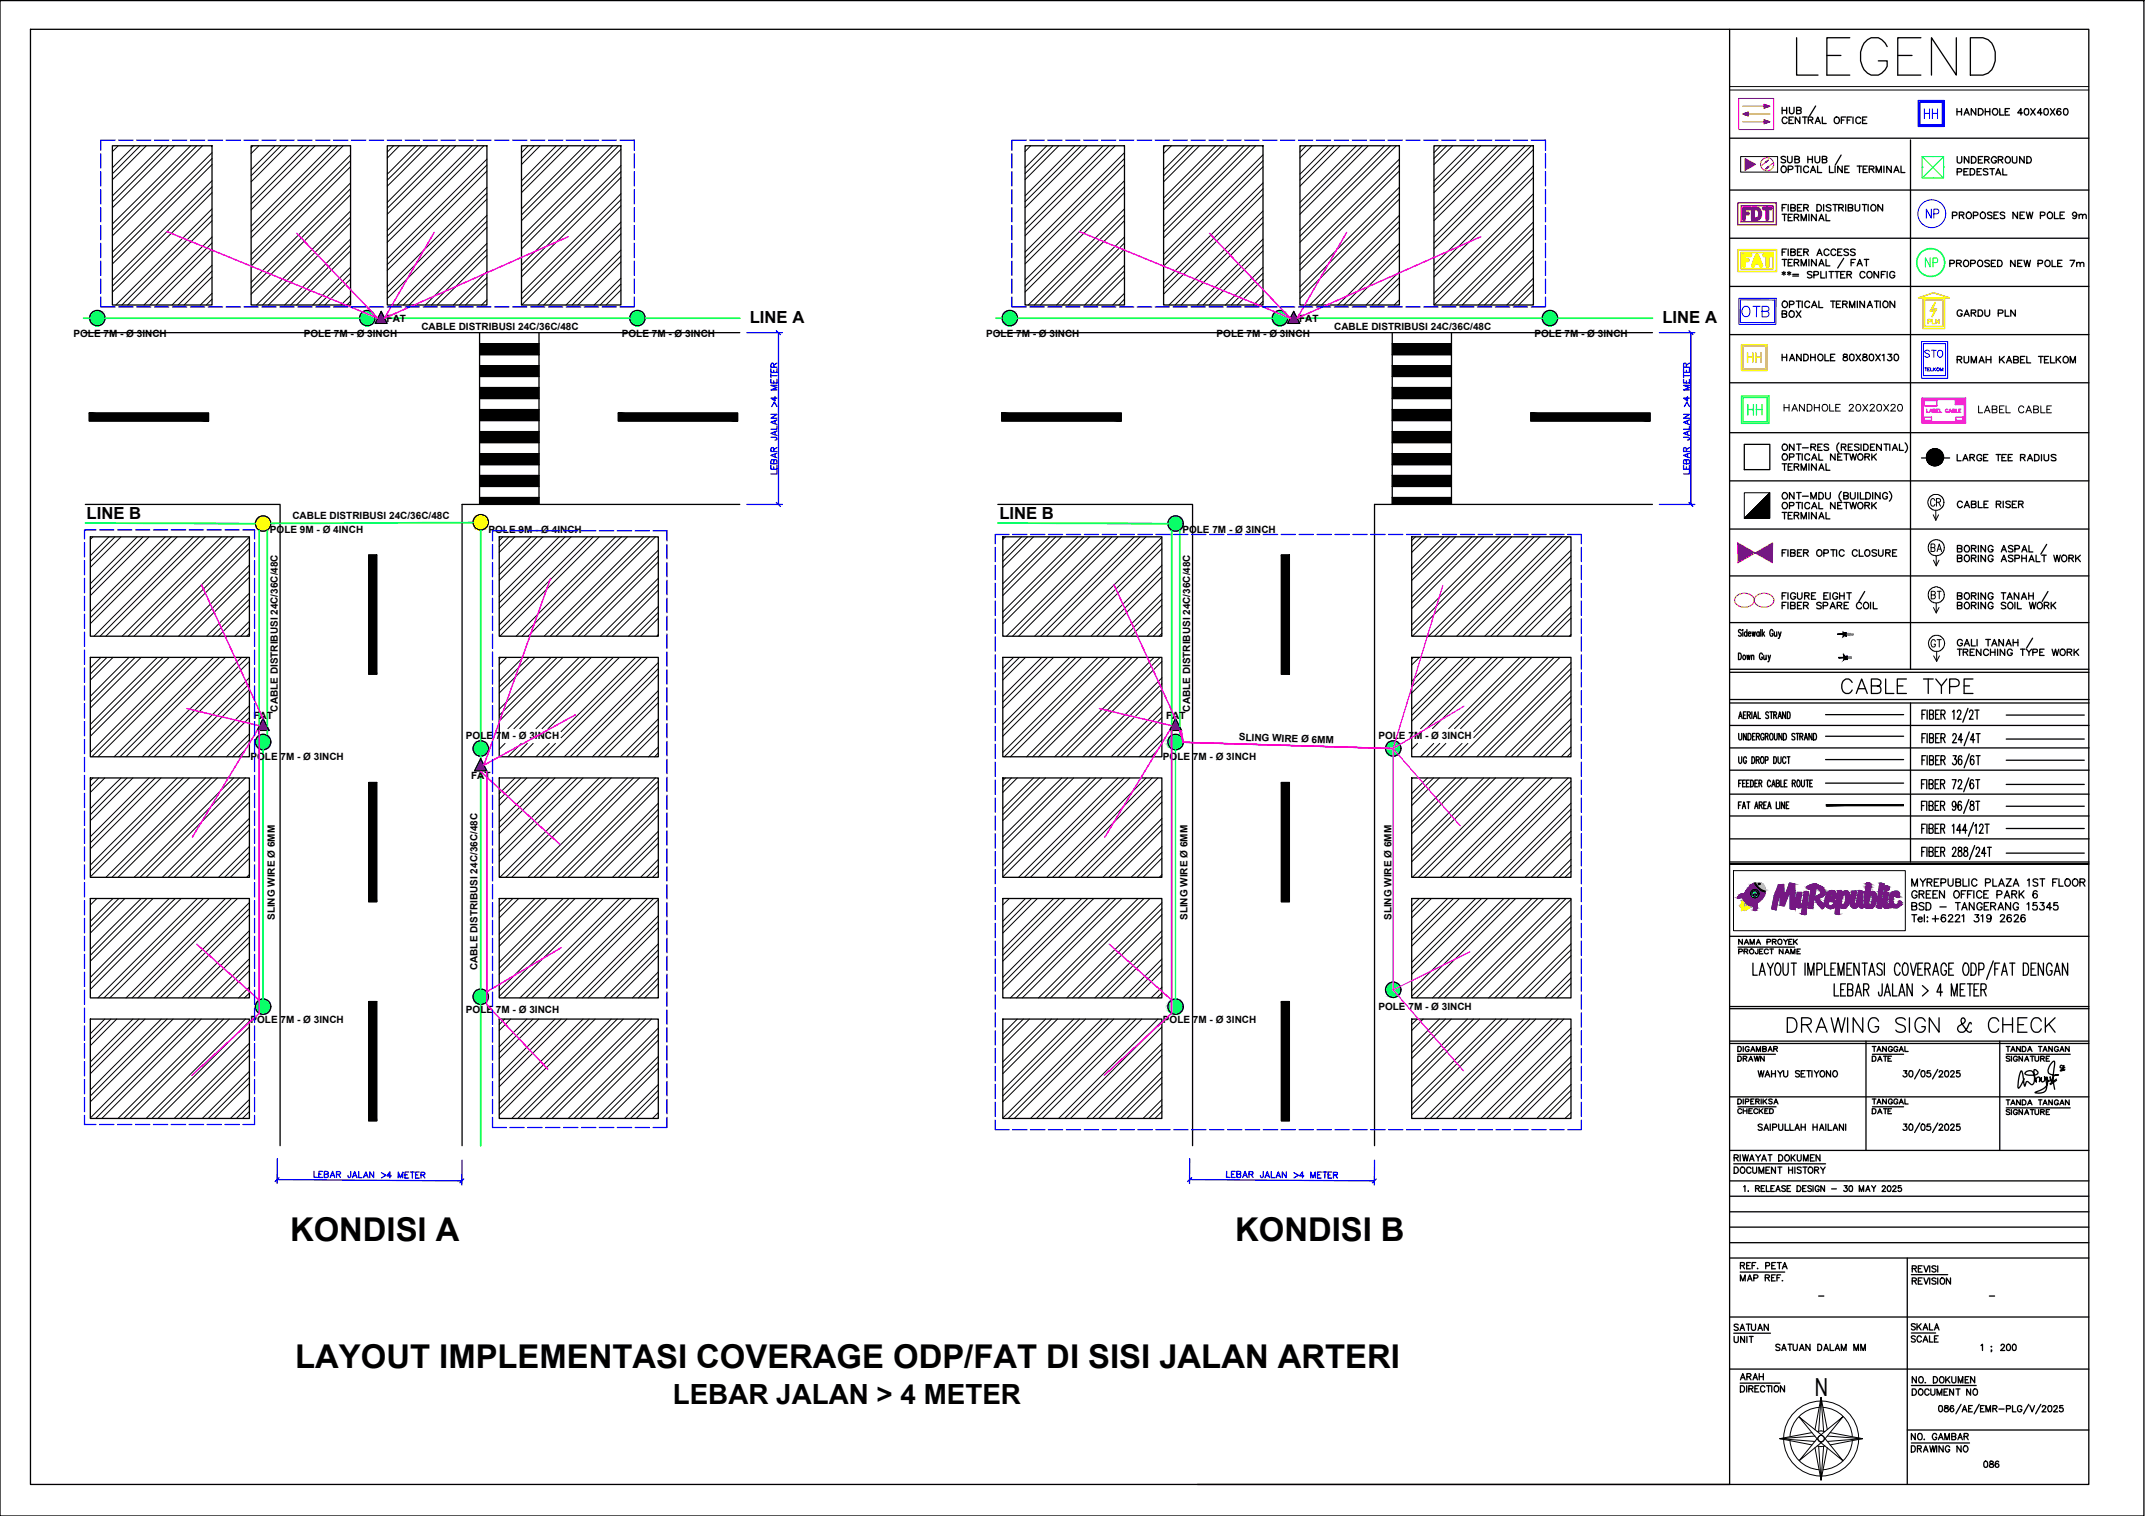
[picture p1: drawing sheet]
<svg xmlns="http://www.w3.org/2000/svg" width="420mm" height="297mm" viewBox="0 0 420 297" stroke-linecap="round" stroke-linejoin="round" font-family="sans-serif">
<defs><g id="words">
<text font-size="11.9" x="350.7" y="15.9">LEGEND</text>
<g font-size="6.4">
<text x="56.8" y="243.1">KONDISI A</text>
<text x="241.9" y="243.1">KONDISI B</text>
<text x="57.8" y="268">LAYOUT IMPLEMENTASI COVERAGE ODP/FAT DI SISI JALAN ARTERI</text>
</g>
<g font-size="6.2">
<text x="359.5" y="137.2">CABLE TYPE</text>
<text x="348.9" y="203.6">DRAWING SIGN &amp; CHECK</text>
</g>
<text font-size="5.4" x="131.8" y="275">LEBAR JALAN &gt; 4 METER</text>
<text font-size="5.3" fill="#f00" x="340.4" y="44.1">FDT</text>
<text font-size="5.3" fill="#ffbf00" x="340.4" y="53.3">FAT</text>
<text font-size="5.3" fill="#ff7f00" x="341.1" y="72.3">HH</text>
<text font-size="5.3" fill="#0f0" x="341.1" y="82.5">HH</text>
<g font-size="4.9" fill="#00f">
<text x="375.7" y="24.3">HH</text>
<text x="376.1" y="44.1">NP</text>
<text x="340.1" y="63.1">OTB</text>
</g>
<text font-size="4.9" fill="#0f0" x="376.1" y="53.6">NP</text>
<g font-size="4.9">
<text x="376.8" y="100.5">CR</text>
<text x="355.5" y="273.5">N</text>
</g>
<g font-size="4.4">
<text x="347.8" y="63.5">BOX</text>
<text x="377.1" y="109.4">BA</text>
<text x="377.1" y="118.5">BT</text>
<text x="377.1" y="128.1">GT</text>
<text x="339.7" y="271.6">ARAH</text>
</g>
<text font-size="4.4" fill="#00f" x="375.7" y="71.3">STO</text>
<g font-size="4">
<text x="382.1" y="63.1">GARDU PLN</text>
<text x="339" y="209.2">DRAWN</text>
<text x="365.5" y="209.2">DATE</text>
<text x="365.5" y="219.4">DATE</text>
<text x="338.3" y="261.8">SATUAN</text>
<text x="373.2" y="261.8">SKALA</text>
<text x="338.3" y="264.2">UNIT</text>
<text x="387.3" y="288.6">086</text>
</g>
<text font-size="3.5" fill="#ff7f00" x="376.4" y="64.6">PLN</text>
<g font-size="3.3">
<text x="146.9" y="63.3">LINE A</text>
<text x="325.6" y="63.3">LINE A</text>
<text x="17" y="101.7">LINE B</text>
<text x="195.7" y="101.7">LINE B</text>
</g>
<text font-size="3.1" fill="#808080" x="360.9" y="130.2">6M</text>
<g font-size="2.6">
<text x="354.9" y="255.1">-</text>
<text x="388.4" y="255.1">-</text>
</g>
<g font-size="2">
<text x="14.4" y="66">POLE 7M - Ø 3INCH</text>
<text x="59.5" y="66">POLE 7M - Ø 3INCH</text>
<text x="75.7" y="63">FAT</text>
<text x="82.5" y="64.7">CABLE DISTRIBUSI 24C/36C/48C</text>
<text x="121.8" y="66">POLE 7M - Ø 3INCH</text>
<text x="193.2" y="66">POLE 7M - Ø 3INCH</text>
<text x="238.3" y="66">POLE 7M - Ø 3INCH</text>
<text x="254.5" y="63">FAT</text>
<text x="261.3" y="64.7">CABLE DISTRIBUSI 24C/36C/48C</text>
<text x="300.6" y="66">POLE 7M - Ø 3INCH</text>
<text x="57.3" y="101.7">CABLE DISTRIBUSI 24C/36C/48C</text>
<text x="52.9" y="104.4">POLE 9M - Ø 4INCH</text>
<text x="95.7" y="104.4">POLE 9M - Ø 4INCH</text>
<text x="231.6" y="104.4">POLE 7M - Ø 3INCH</text>
<text x="49.7" y="140.8">FAT</text>
<text x="54.4" y="139.4" transform="rotate(-90 54.4 139.4)">CABLE DISTRIBUSI 24C/36C/48C</text>
<text x="228.4" y="140.8">FAT</text>
<text x="233.1" y="139.4" transform="rotate(-90 233.1 139.4)">CABLE DISTRIBUSI 24C/36C/48C</text>
<text x="49.1" y="149">POLE 7M - Ø 3INCH</text>
<text x="91.3" y="144.9">POLE 7M - Ø 3INCH</text>
<text x="227.8" y="149">POLE 7M - Ø 3INCH</text>
<text x="242.7" y="145.1" transform="rotate(2 242.7 145.1)">SLING WIRE Ø 6MM</text>
<text x="270" y="144.9">POLE 7M - Ø 3INCH</text>
<text x="92.3" y="152.6">FAT</text>
<text x="53.8" y="180.3" transform="rotate(-90 53.8 180.3)">SLING WIRE Ø 6MM</text>
<text x="232.6" y="180.3" transform="rotate(-90 232.6 180.3)">SLING WIRE Ø 6MM</text>
<text x="272.5" y="180.3" transform="rotate(-90 272.5 180.3)">SLING WIRE Ø 6MM</text>
<text x="93.6" y="190.1" transform="rotate(-90 93.6 190.1)">CABLE DISTRIBUSI 24C/36C/48C</text>
<text x="270" y="197.8">POLE 7M - Ø 3INCH</text>
<text x="49.1" y="200.3">POLE 7M - Ø 3INCH</text>
<text x="91.3" y="198.4">POLE 7M - Ø 3INCH</text>
<text x="227.8" y="200.3">POLE 7M - Ø 3INCH</text>
</g>
</g></defs>
<!-- layer: 0 -->
<g fill="none" stroke="#000" stroke-width=".25">
<path d="M0 .1h419.9v296.9h-419.9zM6 5.7h403.2v285.2h-403.2zM338.8 5.7v285.2M338.8 27.1h70.4M338.8 37.2h70.4M349 32.7a.57 .57 0 0 1 .9 .5 .57 .57 0 0 1-.9 .4l-.1-.3zM349.1 21v1.3M349.1 21.6h.9M349.8 30.8l-.3-.2a.44 .44 0 0 0-.6 .3l.9 .6v.2l-.3 .2-.6-.2M350 21v1.3M350.1 23.2a.59 .59 0 0 0-.9-.1 .59 .59 0 0 0 0 .9l.5 .2 .4-.3M350.1 30.6v.9l.4 .4 .5-.2v-1.1"/>
<path d="M350.3 33.2h.6l.2-.1 .1-.3-.3-.3h-.6v1.3M350.4 23.5h.5M350.5 21l.1 1.1 .3 .2 .4-.2 .1-.2v-.9M351.3 22.9h-.9v1.3h.9M351.6 31.2h.7l.2-.3-.4-.3h-.5v1.3l.8-.1 .1-.3-.4-.3M351.6 32.5h.9M351.9 21.6h.8l.1-.4-.9-.2v1.3l.9-.1v-.5l-.3-.1M352.1 32.5v1.3M352.6 22.9v1.3l-.9-1.3v1.3M352.8 32.5v1.3M353.1 22.9h.8M353.5 22.9v1.3"/>
<path d="M354.1 30.6v1.3M354.1 31.2h.9M354.2 23.5l.8-.1v-.3l-.8-.2v1.3M354.2 32.8a.59 .59 0 0 0-.9-.1 .59 .59 0 0 0 .1 .9l.5 .2 .3-.3M354.6 33.8l.5-1.3 .5 1.3M354.7 23.5l.4 .7M354.8 33.4h.7M355 30.6v1.3M355.5 30.6v.9l.4 .4 .5-.2v-1.1M355.6 24.2l.5-1.3 .5 1.3M355.6 20.8l-1.1 1.9M355.8 23.8h.6"/>
<path d="M356 32.5v1.3h.8M357 22.9v1.3h.7M357 31.2h.7l.1-.3-.3-.3h-.5v1.3l.8-.1v-.3l-.3-.3M358.4 32.5v1.3h.7M359.4 23.1a.57 .57 0 0 1 .9 .5 .57 .57 0 0 1-.9 .4l-.1-.3zM359.5 32.5v1.3M360.6 30.4l-1.1 1.9M360.7 23.5h.5M360.8 32.5v1.3l-.8-1.3v1.3M361.4 33.1h.5M361.5 22.9h-.8v1.3M361.8 23.5h.5"/>
<path d="M362.2 32.5h-.8v1.3h.8M362.7 22.9h-.9v1.3M363 22.9v1.3M363.8 32.5h.9M364.2 32.5v1.3M364.4 23.2a.53 .53 0 0 0-.7-.2 .53 .53 0 0 0-.2 .7 .48 .48 0 0 0 .4 .5 .48 .48 0 0 0 .5-.3M364.8 23.5h.5M365 33.1h.5M365.7 22.9h-.9v1.3h.9M365.8 32.5h-.8v1.3h.8M366.1 33.1h.8l.2-.3-.4-.3h-.6v1.3M366.6 33.1l.5 .7"/>
<path d="M367.5 33.8v-1.3l.5 1.3 .5-1.3v1.3M369 32.5v1.3M370.5 32.5v1.3l-.9-1.3v1.3M371 33.8l.5-1.3 .5 1.3M371.1 33.4h.7M372.4 32.5v1.3h.7M374.2 27.4v103.7M383.3 21.3v1.2M383.3 21.9h.9M383.4 30.7v.9a.46 .46 0 0 0 .4 .4 .46 .46 0 0 0 .5-.4v-.9M383.4 33.7l.7-.1 .2-.3-.2-.2-.7-.1v1.3M384.2 21.3v1.2"/>
<path d="M384.7 33.6h.5M384.7 22.5l.5-1.2 .5 1.2M384.9 22.1h.6M385.5 33h-.8v1.3h.8M385.7 30.7v1.2l-.9-1.2v1.2M385.9 33h.5a.65 .65 0 0 1 .4 .7 .65 .65 0 0 1-.4 .6h-.5zM386.2 30.7h.4a.68 .68 0 0 1 .5 .6 .68 .68 0 0 1-.5 .6h-.4zM387 21.3v1.2l-.9-1.2v1.2M387.3 33.6h.5M387.5 21.3h.5a.66 .66 0 0 1 .5 .6 .66 .66 0 0 1-.5 .6h-.5zM387.5 31.3h.5M388.1 33h-.8v1.3h.8"/>
<path d="M388.4 30.7h-.9v1.2h.9M388.7 31.3l.8-.1 .1-.3-.3-.2h-.6v1.2M388.9 21.9h.9M388.9 21.3v1.2M389.2 31.3l.4 .6M389.4 33.2l-.4-.2-.5 .2v.3l.6 .2 .3 .2v.2l-.4 .2-.5-.2M389.8 33h.9M389.8 21.3v1.2M390.2 33v1.3M390.4 21.4a.59 .59 0 0 1 1 .4 .59 .59 0 0 1-.9 .7l-.2-.5zM390.9 34.3l.5-1.3 .5 1.3M391 31a.57 .57 0 0 0-.9-.1 .57 .57 0 0 0 .1 .9l.3 .1h.4l.1-.4h-.3"/>
<path d="M391.1 33.9h.7M391.4 31.3l.9-.1v-.4l-.9-.1v1.2M391.7 21.3v1.2h.8M391.9 31.3l.4 .6M392.3 33v1.3h.8M392.8 21.9h.5M392.9 30.9a.6 .6 0 0 1 .9 .1 .6 .6 0 0 1-.3 .9 .61 .61 0 0 1-.7-.2 .61 .61 0 0 1 .1-.8zM393.6 21.3h-.8v1.2h.8M394.2 30.7v.9l.3 .3a.38 .38 0 0 0 .6-.3v-.9M396.2 22.1h-1l.7-.8v1.2M396.5 30.7v1.2l-.9-1.2v1.2M396.7 21.3h.3a.68 .68 0 0 1 .4 .7 .68 .68 0 0 1-.5 .5h-.2a.86 .86 0 0 1 0-1.2z"/>
<path d="M397 30.7a.71 .71 0 0 1 .8 .3 .71 .71 0 0 1 0 .8l-.8 .1zM397.8 21.3l.9 1.2M398.7 21.3l-.9 1.2M400 22.1h-.9l.6-.8v1.2M400.5 21.3a.64 .64 0 0 1 .8 .5 .64 .64 0 0 1-.4 .7h-.2a.83 .83 0 0 1-.2-1.2zM401.6 21.3l.9 1.2M402.5 21.3l-.9 1.2M403.6 21.4v-.1a.64 .64 0 0 0-.8 .5 .64 .64 0 0 0 .5 .7 .41 .41 0 0 0 .4-.3 .41 .41 0 0 0-.4-.5 .41 .41 0 0 0-.4 .4M404.4 21.3a.64 .64 0 0 1 .8 .5 .64 .64 0 0 1-.5 .7h-.1a.83 .83 0 0 1-.2-1.2zM338.8 56.1h70.4M338.8 46.7h70.4M349.1 50.8h.9"/>
<path d="M349.1 53.4l.6 .3M349.1 42h.9M349.7 53.4l-.6 .3M349.9 48.8h-.8v1.3M349.9 40.1h-.8v1.2M350.1 53.4l.7 .3M350.3 40.1v1.2M350.3 48.8v1.3M350.3 51.5h.5M350.3 42.6h.5M350.4 53.2v.7M350.8 49.4l.7-.1 .2-.2-.4-.3h-.5v1.3l.8-.2 .1-.3-.4-.2"/>
<path d="M350.8 40.7l.8-.1 .1-.3-.4-.2h-.5v1.2h.7l.2-.4-.4-.2M350.8 53.4l-.7 .3M351.1 50.8h-.8v1.3h.8M351.1 42h-.8v1.3h.8M351.2 53.7h1.1M351.2 54.1h1.1M351.5 51.5l.8-.2v-.3l-.8-.2v1.3M351.5 42.6l.8-.1v-.4l-.8-.1v1.3M351.9 51.5l.4 .6M351.9 42.6l.4 .7M352.1 49.4h.5M352.1 40.7h.5"/>
<path d="M352.8 52.1v-1.3l.5 1.3 .5-1.3v1.3M352.8 43.3v-1.3l.5 1.3 .5-1.3v1.3M352.9 48.8h-.8v1.3h.8M352.9 40.1h-.8v1.2h.8M353.3 49.4l.8-.1 .1-.4-.9-.1v1.3M353.3 40.7l.9-.1v-.4l-.9-.1v1.2M353.8 49.4l.4 .7M353.8 40.7l.4 .6M354.3 42v1.3M354.3 50.8v1.3M354.9 53.4l-.3-.2-.6 .2 .1 .2 .8 .5v.2l-.3 .2-.6-.2M355 59.8h.7"/>
<path d="M355.3 53.9l.9-.2v-.4l-.9-.1v1.3M355.8 50.8v1.3l-1-1.3v1.3M355.8 42v1.3l-1-1.3v1.3M355.9 50.1l.5-1.3 .5 1.3M355.9 40.1a.71 .71 0 0 1 .8 .3 .71 .71 0 0 1 0 .8l-.8 .1zM356.1 49.6h.6M356.3 59v1.3h.7M356.3 52.1l.5-1.3 .5 1.3M356.3 43.3l.5-1.3 .5 1.3M356.4 51.7h.7M356.4 42.8h.7M356.7 53.2v1.3h.7"/>
<path d="M357.2 40.1v1.2M357.7 50.8v1.3h.7M357.7 42v1.3h.7M357.7 53.2v1.3M358.3 49.1a.51 .51 0 0 0-.6-.3 .51 .51 0 0 0-.4 .5v.3a.51 .51 0 0 0 .4 .5 .51 .51 0 0 0 .6-.3M358.3 53.2h.9M358.6 59h.9M358.6 40.3a.52 .52 0 0 0-.5-.2 .52 .52 0 0 0-.4 .3l.8 .4 .1 .2v.2l-.3 .1-.6-.1M358.7 53.2v1.3M359 59v1.3M359 40.1h.9M359.4 53.2h.9"/>
<path d="M359.5 40.1v1.2M359.6 49.1a.48 .48 0 0 0-.6-.3 .48 .48 0 0 0-.4 .5v.3a.48 .48 0 0 0 .4 .5 .48 .48 0 0 0 .6-.3M359.7 59.6h.5M359.8 53.2v1.3M360 49.4h.5M360.2 40.7l.8-.1v-.4l-.8-.1v1.2M360.6 59h-.9v1.3h.9M360.6 53.8h.5M360.6 40.7l.5 .6M360.8 48.8h-.8v1.3h.8M360.9 59.6l.8-.1 .1-.4-.9-.1v1.3M361.1 50.6l-1.1 1.9"/>
<path d="M361.4 53.2h-.8v1.3h.8M361.4 59.6l.4 .7M361.5 40.1v1.2M361.8 53.8l.7-.1 .2-.2-.2-.3h-.7v1.3M362 40.7l.8-.1 .1-.3-.3-.2h-.6v1.2h.8l.1-.4-.3-.2M362.1 49l-.3-.2a.44 .44 0 0 0-.6 .3l.9 .6v.2l-.3 .2-.6-.2M362.2 53.8l.5 .7M362.6 51.5h.5M363.4 49l-.3-.2a.44 .44 0 0 0-.6 .3l.9 .6v.2l-.3 .2-.6-.2M363.4 40.1v.9a.46 .46 0 0 0 .4 .3 .46 .46 0 0 0 .5-.3v-.9M363.4 50.8h-.8v1.3M363.8 52.1l.5-1.3 .5 1.3"/>
<path d="M363.8 59v1.3M363.9 51.7h.7M364.8 40.1h.9M365.2 50.8h.9M365.2 59v1.3l-.9-1.3v1.3M365.2 40.1v1.2M365.3 53.5a.59 .59 0 0 0-1 0 .59 .59 0 0 0 .3 .9l.4 .1 .3-.3M365.6 50.8v1.3M365.8 53.4a.58 .58 0 0 1 .9 .4 .58 .58 0 0 1-.9 .5l-.1-.3zM365.9 59.8h.7M365.9 40.1v1.2M366.6 40.3a.6 .6 0 0 1 .9 .1 .6 .6 0 0 1-.3 .9 .61 .61 0 0 1-.7-.2 .61 .61 0 0 1 .1-.8z"/>
<path d="M367.2 59h.8M367.6 59v1.3M368 53.2v1.3l-.9-1.3v1.3M368.3 59v1.3M368.5 53.8h.5M368.8 40.1v1.2l-1-1.2v1.2M368.9 59.2l.3-.2a.6 .6 0 0 1 .6 .7 .6 .6 0 0 1-.9 .4l-.1-.3zM369.3 53.2h-.8v1.3M369.7 53.2v1.3M371.1 59v1.3l-.9-1.3v1.3M371.1 53.5a.54 .54 0 0 0-.7-.3 .54 .54 0 0 0-.2 .8 .49 .49 0 0 0 .4 .5 .49 .49 0 0 0 .5-.5h-.3M381.9 51.6h.8l.1-.4-.1-.2h-.8v1.2"/>
<path d="M382.4 42.2l.9-.1v-.4l-.9-.1v1.2M383.2 51.6l.8-.1 .2-.3-.2-.2h-.8v1.2M383.7 51.6l.5 .6M383.8 42.1h.8v-.4l-.8-.1v1.2M384.3 42.1l.4 .7M384.7 51.2a.56 .56 0 0 1 .8 0 .56 .56 0 0 1 0 .8 .56 .56 0 0 1-.8 .1l-.1-.3zM385.2 41.9a.6 .6 0 0 1 1 0 .6 .6 0 0 1-.4 .9h-.4l-.2-.3zM386 51.6h.8l.1-.4-.1-.2h-.8v1.2M386.5 42.2l.9-.1v-.4l-.9-.1v1.2M387.5 51.2a.56 .56 0 0 1 .7 0 .56 .56 0 0 1 0 .8 .56 .56 0 0 1-.7 .1l-.2-.3zM388 41.8a.6 .6 0 0 1 .9 .1 .6 .6 0 0 1-.2 .9 .61 .61 0 0 1-.8-.3 .61 .61 0 0 1 .1-.7zM389.7 51.2l-.4-.2-.5 .2v.2l.8 .4 .1 .3-.1 .1h-.5l-.3-.1"/>
<path d="M390.1 51.6h.5M390.2 41.8a.5 .5 0 0 0-.9 .1l.1 .2 .7 .2 .1 .2v.2l-.3 .1-.6-.1M390.6 42.1h.5M390.9 51h-.8v1.2h.8M391.3 51h.4a.63 .63 0 0 1 .5 .6 .63 .63 0 0 1-.5 .6h-.4zM391.4 41.6h-.8v1.2h.8M392.7 41.8a.5 .5 0 0 0-.9 .1l.1 .2 .7 .2 .1 .2v.2l-.3 .1-.6-.1M394.7 51v1.2l-.9-1.2v1.2M395.2 41.6v1.2l-.9-1.2v1.2M395.2 51.6h.5M395.7 42.1h.5M396.1 51h-.9v1.2h.9"/>
<path d="M396.5 51l.3 1.2 .3-1.2 .3 1.2 .3-1.2M396.5 41.6h-.8v1.2h.8M396.9 41.6l.4 1.2 .3-1.2 .3 1.2 .3-1.2M399.2 51.6h.8v-.5l-.8-.1v1.2M399.7 42.2l.8-.1v-.4l-.8-.1v1.2M402 51v1.2h.7M402.4 41.6v1.2h.8M403.1 51.6h.5M403.5 42.1h.5M403.9 51h-.8v1.2h.8M404.4 41.6h-.9v1.2h.9M405.5 51h.9l-.7 1.2"/>
<path d="M406.8 42a.4 .4 0 0 1-.5 .4 .4 .4 0 0 1-.3-.5 .4 .4 0 0 1 .6-.3 .64 .64 0 0 1 .2 .8 .64 .64 0 0 1-.7 .4l-.1-.1M406.8 51.6l.3-.2 .3 .1 .1 .7M406.8 51.4v.8M407.2 42.2l.3-.2 .4 .1v.7M407.2 42v.8M407.5 51.6l.3-.2 .3 .1 .1 .7M407.9 42.2l.4-.2 .3 .1v.7M338.8 75h70.4M338.8 65.6h70.4M349.1 69.4v1.3M349.1 70h.9M350 69.4v1.3"/>
<path d="M350.5 70.7l.5-1.3 .5 1.3M350.7 70.3h.6M352.8 69.4v1.3l-.9-1.3v1.3M353.3 69.4h.5a.68 .68 0 0 1 .4 .6 .68 .68 0 0 1-.4 .7h-.5zM354.7 70h.9M354.7 69.4v1.3M354.8 60.3l.6-1.3 .5 1.3M355.6 69.4v1.3M356.3 69.5a.6 .6 0 0 1 .8 .5 .6 .6 0 0 1-.8 .6l-.2-.4v-.3zM357.5 69.4v1.3h.8M358.6 70h.5M359.4 69.4h-.8v1.3h.8"/>
<path d="M361.1 69.5v.3l.6 .2a.34 .34 0 0 1 .1 .6l-.5 .1-.3-.3a.61 .61 0 0 1 .8-.6v-.3zM362.3 60.3v-1.3l.5 1.3 .5-1.3v1.3M362.5 69.5l.2-.1a.65 .65 0 0 1 .5 .6 .65 .65 0 0 1-.5 .7 .83 .83 0 0 1-.2-1.2zM363.6 69.4l.8 1.3M364.4 69.4l-.8 1.3M365 69.5v.3l.5 .2a.35 .35 0 0 1 .3 .4 .35 .35 0 0 1-.4 .3l-.5-.1a.48 .48 0 0 1 .1-.6 .48 .48 0 0 1 .5-.1l.2-.2-.1-.2zM365.8 60.3l.5-1.3 .5 1.3M366.3 69.5a.64 .64 0 0 1 .8 .4 .64 .64 0 0 1-.5 .8h-.1a.83 .83 0 0 1-.2-1.2zM367.4 69.4l.9 1.3M368.3 69.4l-.9 1.3M368.7 69.6l.3-.2v1.3M369.8 69.4h.7l-.3 .5a.4 .4 0 0 1 .4 .4 .4 .4 0 0 1-.4 .4l-.5-.3"/>
<path d="M371.2 69.5a.64 .64 0 0 1 .8 .4 .64 .64 0 0 1-.5 .8h-.1a.83 .83 0 0 1-.2-1.2zM383.4 70.5l.8-.2v-.3l-.8-.2v1.3M383.8 70.5l.5 .6M384.7 69.8v1a.46 .46 0 0 0 .5 .3 .46 .46 0 0 0 .4-.3v-1M386.1 71.1v-1.3l.5 1.3 .5-1.3v1.3M387.6 71.1l.6-1.3 .5 1.3M387.9 70.7h.6M389 69.8v1.3M389 70.5h1M390 69.8v1.3M391.7 69.8v1.3M392 70.4l.6 .7"/>
<path d="M392.6 69.8l-.9 .9M393 71.1l.5-1.3 .5 1.3M393.2 70.7h.7M394.4 70.5l.9-.2 .1-.2-.4-.3h-.6v1.3h.8l.2-.4-.4-.2M395.8 70.5h.5M396.6 69.8h-.8v1.3h.8M397 69.8v1.3h.8M399.3 69.8h.9M399.8 69.8v1.3M400.5 70.5h.5M401.3 69.8h-.8v1.3h.8M401.7 69.8v1.3h.8"/>
<path d="M402.8 69.8v1.3M403.1 70.4l.5 .7M403.6 69.8l-.8 .9M405.5 71.1v-1.3l.5 1.3 .5-1.3v1.3M338.8 94.2h70.4M338.8 84.8h70.4M341.7 87.1h5v4.9h-5zM349.1 90.9h.9M349.2 89.1a.58 .58 0 0 1 .8 0 .58 .58 0 0 1 0 .8 .58 .58 0 0 1-.8 .1l-.1-.3zM349.2 98.6a.58 .58 0 0 1 .8 .1 .58 .58 0 0 1 0 .8 .58 .58 0 0 1-.8 0l-.1-.3zM349.2 96.7a.58 .58 0 0 1 .8 .1 .58 .58 0 0 1 0 .8 .58 .58 0 0 1-.8 0l-.1-.3zM349.2 87.2a.58 .58 0 0 1 .8 0 .58 .58 0 0 1 0 .8 .58 .58 0 0 1-.8 .1l-.1-.3z"/>
<path d="M349.5 90.9v1.2M350.3 91.5h.5M350.5 89.6l.8-.1 .1-.4-.1-.1-.8-.1v1.3M350.5 99.1l.8-.1 .1-.3-.1-.2h-.8v1.2M351.1 90.9h-.8v1.2h.8M351.4 96.5v1.3l-.9-1.3v1.3M351.4 87v1.3l-.9-1.3v1.3M351.5 91.5l.8-.1v-.4l-.8-.1v1.2M351.8 88.9h1M351.8 98.5h1M351.9 91.5l.4 .6M351.9 96.5h.9"/>
<path d="M351.9 87h.9M352.3 88.9v1.3M352.3 98.5v1.2M352.3 87v1.3M352.3 96.5v1.3M352.8 92.1v-1.2l.5 1.2 .5-1.2v1.2M353 88.9v1.3M353 98.5v1.2M353.1 97.2h1.1M353.1 87.7h1.1M354.3 90.9v1.2M354.5 89.2a.48 .48 0 0 0-.6-.3 .48 .48 0 0 0-.4 .5 .54 .54 0 0 0 .2 .7 .54 .54 0 0 0 .7-.1l.1-.1"/>
<path d="M354.5 98.7a.48 .48 0 0 0-.6-.2 .48 .48 0 0 0-.4 .4 .54 .54 0 0 0 .2 .7 .54 .54 0 0 0 .7-.1l.1-.1M354.7 97.8v-1.3l.5 1.3 .6-1.3v1.3M354.7 87.6l.8-.1 .1-.3-.1-.1-.8-.1v1.3M354.8 90.2l.6-1.3 .5 1.3M354.8 99.7l.6-1.2 .5 1.2M355 89.7h.7M355 99.3h.7M355.2 87.6l.4 .7M355.8 90.9v1.2l-1-1.2v1.2M356.1 87.6h.5M356.3 88.9v1.3h.7M356.3 92.1l.5-1.2 .5 1.2"/>
<path d="M356.3 98.5v1.2h.7M356.3 96.5a.71 .71 0 0 1 .7 .3 .71 .71 0 0 1 0 .8l-.7 .2zM356.4 91.7h.7M356.9 87h-.8v1.3h.8M357.6 96.5v.9l.2 .3 .2 .1 .3-.1 .2-.3v-.9M357.7 90.9v1.2h.7M358.2 87.2l-.3-.2-.5 .1-.1 .3 .8 .4 .1 .3-.3 .2-.6-.2M359.5 88.9v1.3l-.9-1.3v1.3M359.5 98.5v1.2l-.9-1.2v1.2M360 99h.5M360 89.5h.5M360.2 86.8a1.27 1.27 0 0 0 0 1.9"/>
<path d="M360.7 96.3a1.2 1.2 0 0 0 0 1.9M360.7 87.6l.8-.1v-.4l-.8-.1v1.3M360.8 88.9h-.8v1.3h.8M360.8 98.5h-.8v1.2h.8M361.1 97.1l.8-.1 .1-.2-.3-.3h-.6v1.3l.8-.1 .1-.3-.3-.3M361.1 87.6l.5 .7M361.2 88.9h.9M361.2 98.5h.9M361.7 88.9v1.3M361.7 98.5v1.2M362 87.6h.5M362.3 88.9l.4 1.3 .3-1.3 .3 1.3 .3-1.3"/>
<path d="M362.3 98.5l.4 1.2 .3-1.2 .3 1.2 .3-1.2M362.5 96.5v.9l.3 .4 .4-.1 .2-.3v-.9M362.8 87h-.8v1.3h.8M363.9 96.5v1.3M364 89.1a.56 .56 0 0 1 .8 .1 .56 .56 0 0 1-.1 .8 .56 .56 0 0 1-.8-.1zM364 98.6a.56 .56 0 0 1 .8 .1 .56 .56 0 0 1-.1 .8 .56 .56 0 0 1-.8-.1zM364.2 87.2l-.4-.2-.4 .1-.1 .3 .7 .3 .2 .4-.4 .2-.5-.2M364.4 96.5v1.3h.8M364.5 87v1.3M365 87h.5a.63 .63 0 0 1 .4 .6 .63 .63 0 0 1-.4 .7h-.5zM365.3 89.5l.8-.1v-.4l-.8-.1v1.3M365.3 99l.8-.1v-.4h-.8v1.2"/>
<path d="M365.5 96.5h.4a.66 .66 0 0 1 .5 .6 .66 .66 0 0 1-.5 .7h-.4zM365.8 89.5l.4 .7M365.8 99l.4 .7M366.4 87.6h.5M366.6 88.9v1.3M366.6 98.5v1.2M366.8 96.5v1.3M366.9 89.4l.6 .8M366.9 99l.6 .7M367.2 87h-.8v1.3h.8M367.5 88.9l-.9 .8M367.5 98.5l-.9 .8"/>
<path d="M368.3 96.5v1.3l-1-1.3v1.3M368.5 87v1.3l-.9-1.3v1.3M369 87h.9M369.4 87v1.3M369.7 96.8a.48 .48 0 0 0-.5-.3 .48 .48 0 0 0-.4 .5 .54 .54 0 0 0 .2 .7 .54 .54 0 0 0 .7-.1v-.3h-.3M370.1 96.3a1.2 1.2 0 0 1 0 1.9M370.2 87v1.3M370.7 88.3l.5-1.3 .5 1.3M370.9 87.8h.6M372.1 87v1.3h.7M373.2 86.8a1.2 1.2 0 0 1 0 1.9M376.4 89.7h5.5"/>
<path d="M383.4 89.1v1.2h.7M384.4 98.5a.59 .59 0 0 0-1 0 .59 .59 0 0 0 .3 .9l.3 .1 .4-.3M384.5 90.3l.5-1.2 .5 1.2M384.6 89.9h.7M384.8 99.5l.5-1.3 .5 1.3M384.9 99h.7M385.9 89.6h.7l.2-.3-.2-.2h-.7v1.2M386.2 98.8l.7-.1 .1-.4-.8-.1v1.3l.8-.2v-.4l-.2-.1M386.3 89.6l.5 .7M387.5 98.2v1.3h.8M388.2 89.4a.48 .48 0 0 0-.6-.3 .48 .48 0 0 0-.4 .4 .54 .54 0 0 0 .2 .7 .54 .54 0 0 0 .7-.1l.1-.3h-.3M388.5 89.6h.5"/>
<path d="M388.6 98.8h.5M389.4 89.1h-.9v1.2h.9M389.4 98.2h-.8v1.3h.8M391 89.1h.9M391 98.8l.8-.1 .1-.4-.9-.1v1.3M391.4 89.1v1.2M391.5 98.8l.4 .7M392.1 89.6h.5M392.4 98.2v1.3M393 89.1h-.9v1.2h.9M393.4 89.6h.5M393.8 98.4l-.3-.2-.6 .2 .1 .3 .7 .3 .1 .3a.54 .54 0 0 1-.9 0"/>
<path d="M394.2 89.1h-.8v1.2h.8M394.2 98.8h.5M395 98.2h-.8v1.3h.8M395.4 98.8l.8-.1v-.4l-.8-.1v1.3M395.8 89.6l.8-.1v-.4h-.8v1.2M395.9 98.8l.4 .7M396.2 89.6l.5 .7M397.1 90.3l.5-1.2 .5 1.2M397.3 89.9h.7M398.5 89.1h.5a.65 .65 0 0 1 .4 .6 .65 .65 0 0 1-.4 .6h-.5zM399.9 89.1v1.2M400.4 89.1v.8l.4 .4a.38 .38 0 0 0 .5-.4v-.8"/>
<path d="M402.7 89.2l-.3-.1-.6 .1 .1 .3 .7 .3 .1 .3-.1 .1-.5 .1-.3-.2M338.8 103.7h70.4M338.8 112.8h70.4M349.1 108.3h.5M349.1 116.7h.5M349.1 118.6h.5M349.1 100.4h.9M349.5 100.4v1.3M349.9 107.7h-.8v1.3M349.9 116.1h-.8v1.3M349.9 118h-.8v1.3M350.2 107.7v1.3"/>
<path d="M350.2 116.1v1.3M350.2 118v1.3M350.3 101h.5M350.7 108.3h.8l.1-.4-.9-.2v1.3l.9-.1v-.5l-.3-.1M350.7 118.6l.9-.1v-.4l-.3-.1h-.6v1.3l.9-.1v-.5l-.3-.1M351.1 100.4h-.8v1.3h.8M351.5 101h.7l.1-.5-.8-.1v1.3M351.7 116.4a.54 .54 0 0 0-.7-.2 .54 .54 0 0 0-.3 .7 .49 .49 0 0 0 .5 .5 .49 .49 0 0 0 .5-.5h-.3M351.9 101l.4 .7M352.1 116.1v.9l.2 .3a.45 .45 0 0 0 .7-.3v-.9M352.1 108.3h.5M352.1 118.6h.5"/>
<path d="M352.8 101.7v-1.3l.5 1.3 .5-1.3v1.3M352.9 107.7h-.8v1.3h.8M352.9 118h-.8v1.3h.8M353.3 108.3h.8l.1-.3-.1-.2-.8-.1v1.3M353.3 118.6h.8l.1-.3-.3-.3h-.6v1.3M353.5 116.7h.7l.1-.4-.8-.2v1.3M353.7 108.3l.5 .7M353.7 118.6l.5 .7M353.9 116.7l.5 .7M354.3 100.4v1.3M354.8 116.7h.5M355.6 116.1h-.8v1.3h.8"/>
<path d="M355.8 100.4v1.3l-1-1.3v1.3M356.3 101.7l.5-1.3 .5 1.3M356.4 101.2h.7M356.7 118.2a.45 .45 0 0 0-.5-.2 .45 .45 0 0 0-.3 .4l.7 .3 .1 .4-.3 .2-.5-.2M357.1 118.7l.8-.1 .1-.5-.9-.1v1.3M357.3 108.4l.8-.1v-.4l-.8-.2v1.3M357.3 116.7h.5M357.7 100.4v1.3h.7M358.1 116.1h-.8v1.3h.8M358.5 119.3l.5-1.3 .5 1.3M358.5 116.1v1.3M358.6 107.7h.9"/>
<path d="M358.7 118.9h.6M359.1 107.7v1.3M359.7 107.7v1.3M359.9 118.6l.8-.1v-.4l-.8-.1v1.3M360 116.4a.59 .59 0 0 0-1 0 .59 .59 0 0 0 .2 .9l.4 .1 .4-.3v-.2h-.4M360.3 116.7h.9M360.3 116.1v1.3M360.3 118.6l.5 .7M361.2 108a.59 .59 0 0 0-.9 0 .59 .59 0 0 0 .2 .9l.4 .1 .3-.3M361.2 116.1v1.3M361.2 118.6h.5M361.7 116.1h.9"/>
<path d="M362.1 118h-.9v1.3h.9M362.2 116.1v1.3M363.8 108a.48 .48 0 0 0-.6-.3 .48 .48 0 0 0-.4 .5 .53 .53 0 0 0 .3 .7 .53 .53 0 0 0 .7-.2M364.2 107.7v1.3h.8M364.6 118.3a.55 .55 0 0 0-.8-.1 .55 .55 0 0 0-.1 .8l.4 .3 .3-.1 .2-.2M365.1 118.2a.6 .6 0 0 1 .9 .2 .6 .6 0 0 1-.2 .8 .61 .61 0 0 1-.8-.2 .61 .61 0 0 1 .1-.8zM365.3 115.9l-1.2 1.9M365.4 107.9a.58 .58 0 0 1 .9 .4 .58 .58 0 0 1-.8 .6l-.2-.4zM366.4 118v1.3M366.9 118v1.3h.8M367.6 107.9l-.4-.2-.5 .2v.2l.8 .3 .1 .4a.56 .56 0 0 1-.9 0M368 107.7v.9l.1 .3a.45 .45 0 0 0 .8-.3v-.9"/>
<path d="M369.4 108.3h.7l.1-.4-.8-.2v1.3M369.8 108.3l.4 .7M370.7 108.3h.5M371.5 107.7h-.8v1.3h.8M383.4 116.7h.8l.1-.4-.9-.2v1.3l.9-.1v-.4l-.3-.2M383.4 118.6l.9-.1v-.4l-.3-.1h-.6v1.3l.9-.1v-.5l-.3-.1M383.4 107.5l.9-.1v-.4l-.9-.1v1.2l.9-.1v-.4l-.3-.1M383.4 109.4l.8-.1 .1-.4-.9-.1v1.3l.9-.2v-.4l-.3-.1M384.9 116.3a.6 .6 0 0 1 .9 .2 .6 .6 0 0 1-.3 .8 .61 .61 0 0 1-.7-.2 .61 .61 0 0 1 .1-.8zM384.9 118.2a.6 .6 0 0 1 .9 .2 .6 .6 0 0 1-.3 .8 .61 .61 0 0 1-.7-.2 .61 .61 0 0 1 .1-.8zM384.9 109a.6 .6 0 0 1 .9 .1 .6 .6 0 0 1-.3 .9 .61 .61 0 0 1-.7-.3 .61 .61 0 0 1 .1-.7zM385 107a.58 .58 0 0 1 .8 .6 .58 .58 0 0 1-.9 .4l-.1-.6z"/>
<path d="M386.2 116.7h.7l.1-.4-.8-.2v1.3M386.2 118.6l.8-.1v-.4l-.8-.1v1.3M386.2 107.5l.8-.1v-.4l-.8-.1v1.2M386.2 109.4l.7-.1 .1-.4-.8-.1v1.3M386.6 116.7l.5 .7M386.6 118.6l.5 .7M386.6 107.5l.5 .6M386.6 109.4l.5 .7M387.5 106.9v1.2M387.5 108.8v1.3M387.5 116.1v1.3M387.5 118v1.3"/>
<path d="M388.9 116.1v1.3l-.9-1.3v1.3M388.9 118v1.3l-.9-1.3v1.3M388.9 106.9v1.2l-.9-1.2v1.2M388.9 108.8v1.3l-.9-1.3v1.3M390.4 116.4a.59 .59 0 0 0-.9 0 .59 .59 0 0 0 .2 .9l.4 .1 .3-.3v-.2h-.3M390.4 118.3a.55 .55 0 0 0-.8-.1 .55 .55 0 0 0-.1 .8 .46 .46 0 0 0 .5 .3 .46 .46 0 0 0 .4-.5h-.3M390.4 107.2a.6 .6 0 0 0-1 0 .6 .6 0 0 0 .4 .9h.4l.2-.2v-.2h-.3M390.4 109.1a.59 .59 0 0 0-.9-.1 .59 .59 0 0 0 .2 1l.4 .1 .3-.3v-.3h-.3M392 108.1l.5-1.2 .5 1.2M392 110.1l.5-1.3 .5 1.3M392 116.1h.9M392.2 107.7h.6"/>
<path d="M392.2 109.6h.6M392.4 116.1v1.3M392.9 118.2a.45 .45 0 0 0-.5-.2 .45 .45 0 0 0-.4 .4l.8 .3 .1 .4-.3 .2-.6-.2M393.1 117.4l.6-1.3 .5 1.3M393.3 117h.7M393.5 118.1a.61 .61 0 0 1 .8 .2 .61 .61 0 0 1-.1 .8 .6 .6 0 0 1-.9-.1 .6 .6 0 0 1 .2-.9zM394.3 107.1a.45 .45 0 0 0-.5-.3 .45 .45 0 0 0-.4 .5l.8 .3 .1 .4-.3 .1-.6-.1M394.3 109l-.3-.2-.6 .2v.2l.8 .3 .1 .3a.56 .56 0 0 1-.9 0M394.7 107.6l.8-.2v-.4l-.8-.1v1.2M394.7 109.4l.8-.1v-.4l-.8-.1v1.3M394.7 118v1.3M395.2 118v1.3h.7"/>
<path d="M395.4 116.1v1.3l-.9-1.3v1.3M395.9 117.4l.6-1.3 .5 1.3M396 108.1l.5-1.2 .5 1.2M396 108.8v1.3M396 109.4h.9M396.2 117h.6M396.2 107.7h.6M396.9 108.8v1.3M397.4 116.7h.9M397.4 116.1v1.3M397.4 106.9v1.2h.8M397.4 110.1l.5-1.3 .5 1.3"/>
<path d="M397.5 118l.3 1.3 .3-1.3 .3 1.3 .4-1.3M397.6 109.6h.7M398.3 116.1v1.3M398.8 108.8v1.3h.8M399.9 108.8h.9M400.4 108.8v1.3M400.4 118.6l.9-.1v-.4l-.9-.1v1.3M400.9 118.6l.4 .7M400.9 106.7l-1.1 1.9M401.2 115.9l-1.2 1.9M401.8 118v1.3M402.1 118.6l.6 .7"/>
<path d="M402.3 108.8l.3 1.3 .3-1.3 .4 1.3 .3-1.3M402.7 118l-.9 .9M403.9 109a.58 .58 0 0 1 1 .4 .58 .58 0 0 1-.8 .6l-.3-.5zM405.3 109.4l.7-.1 .1-.3-.1-.2h-.7v1.3M405.7 109.4l.4 .7M406.6 108.8v1.3M406.9 109.3l.6 .8M407.5 108.8l-.9 .8M338.8 137.7h70.4M338.8 131.7h70.4M338.8 137.1h70.4M338.8 122h70.4"/>
<path d="M338.8 131.1h70.4M340.5 128a.7 .7 0 0 1 .6 .4 .7 .7 0 0 1-.2 .8h-.4zM341.1 123.6a.3 .3 0 0 0-.5-.2 .3 .3 0 0 0 .1 .5l.3 .2 .1 .4-.2 .2-.4-.2M341.4 123.3v.2zM341.4 123.8v.9M341.5 128.4a.38 .38 0 0 1 .4 .4 .38 .38 0 0 1-.4 .4l-.1-.4zM342 139.5h-.5v1.3h.5M342.2 128.4l.1 .8 .2-.8 .1 .8 .2-.8M342.2 124l-.1-.1a.38 .38 0 0 0-.4 .3 .38 .38 0 0 0 .4 .4l.1-.1M342.2 123.3v1.4M342.4 124.1h.5v-.2a.38 .38 0 0 0-.5 .3 .38 .38 0 0 0 .5 .4v-.1M343.1 128.6l.2-.2h.2v.8"/>
<path d="M343.1 128.4v.8M343.2 139.5v1.3M343.2 123.8l.2 .9 .1-.9 .2 .9 .1-.9M344.4 139.5v1.3h.4M344.6 124l-.1-.1a.38 .38 0 0 0-.4 .3 .38 .38 0 0 0 .4 .4l.1-.1M344.6 123.8v.9M344.9 123.3v1.4M345.2 123.3v1.4M345.2 128.3a.32 .32 0 0 0-.4-.3 .32 .32 0 0 0-.2 .4v.4a.33 .33 0 0 0 .3 .4 .33 .33 0 0 0 .3-.4h-.1M345.4 124.1l.3 .6M345.5 128.4v.8h.2l.2-.2M345.6 123.8l-.4 .6"/>
<path d="M345.9 128.4v.8M346.3 128.4l.3 .8 .2-.8M346.4 139.7a.3 .3 0 0 0-.5-.1 .3 .3 0 0 0 .1 .5l.3 .1 .1 .4-.2 .2-.3-.2M346.6 129.2l-.1 .4-.2 .1M346.7 139.5h.6M347 139.5v1.3M347.3 123.7a.34 .34 0 0 0-.4-.3 .34 .34 0 0 0-.2 .5v.5l.2 .3 .3-.1 .1-.2v-.3h-.2M347.6 123.8v.8l.2 .1 .2-.3M348 123.8v.9M348.4 123.8l.2 .9 .3-.9M348.6 124.7l-.1 .3-.2 .1M349.8 139.5v1.3l-.6-1.3v1.3"/>
<path d="M350.1 139.5h.3a.94 .94 0 0 1 0 1.3h-.3zM374.2 137.7v31.2M376.5 140h.4M377.2 139.1h-.7v1.8M377.5 139.1v1.8M378 140l.6-.1v-.7l-.6-.1v1.8l.6-.1 .1-.5-.2-.3M379.1 140h.5M379.9 139.1h-.8v1.8h.8M380.2 140l.7-.1 .1-.3-.1-.4-.7-.1v1.8M380.6 140l.4 .9M382.4 139.5l.3-.4v1.8M383.4 139.6l.1-.3a.39 .39 0 0 1 .5 0 .39 .39 0 0 1 0 .5l-.6 1.1h.7"/>
<path d="M383.4 127.2h.9M383.8 127.2v1.2M384.4 125.6a.54 .54 0 0 0-.7-.3 .54 .54 0 0 0-.3 .8 .49 .49 0 0 0 .5 .5 .49 .49 0 0 0 .5-.5h-.4M384.6 127.8l.8-.1v-.4l-.8-.1v1.2M384.8 126.6l.5-1.3 .5 1.3M384.9 126.1h.7M385 127.8l.4 .6M385.5 138.8l-1 2.7M385.8 139.6v-.3a.39 .39 0 0 1 .6 0 .39 .39 0 0 1 0 .5l-.7 1.1h.8M385.9 127.8h.5M386.2 125.3v1.3h.7M386.7 127.2h-.8v1.2h.8"/>
<path d="M387.3 125.3v1.3M387.3 139.1v1.8M388 127.2v1.2l-.9-1.2v1.2M389 125.3h.9M389.4 125.3v1.3M389.5 127.5a.55 .55 0 0 0-.8-.1 .55 .55 0 0 0 0 .8 .55 .55 0 0 0 .8-.1M389.9 127.8h.9M389.9 127.2v1.2M390.1 126.6l.6-1.3 .5 1.3M390.3 126.1h.6M390.8 127.2v1.2M391.3 127.2v1.2"/>
<path d="M392.4 125.3v1.3l-.9-1.3v1.3M392.7 127.2v1.2l-.9-1.2v1.2M392.9 126.6l.5-1.3 .6 1.3M393.1 126.1h.7M394.2 127.5a.59 .59 0 0 0-1 0 .59 .59 0 0 0 .2 .9h.4l.3-.1 .1-.3h-.4M394.3 125.3v1.3M394.3 125.9h1M395.3 125.3v1.3M395.8 127.2h.9M396.2 127.2v1.2M396.9 127.2l.5 .6 .5-.6M397.4 127.8v.6"/>
<path d="M398.1 125l-1.1 2M398.2 127.8h.7l.1-.5-.8-.1v1.2M399.5 127.8h.5M400.4 127.2h-.9v1.2h.9M402 127.2l.3 1.2 .3-1.2 .3 1.2 .4-1.2M403.6 127.4a.56 .56 0 0 1 .8 0 .56 .56 0 0 1 0 .8 .56 .56 0 0 1-.8-.1zM404.9 127.8l.9-.1v-.4l-.9-.1v1.2M405.4 127.8l.4 .6M406.3 127.2v1.2M406.6 127.7l.6 .7M407.2 127.2l-.9 .8M338.8 150.9h70.4"/>
<path d="M338.8 146.5h70.4M338.8 142.1h70.4M338.8 155.6h70.4M338.8 159.9h70.4M340.5 157.8h.4M340.6 143.7v.9l.2 .4 .3-.2 .1-1.1M340.6 140.8l.3-1.3 .3 1.3M340.6 148.3v.9l.2 .4 .3-.2 .1-1.1M340.6 153.5h.3M340.7 140.4h.4M341.1 157.1h-.6v1.3M341.1 152.9h-.5v1.3"/>
<path d="M341.3 158.4l.3-1.3 .3 1.3M341.3 153.5h.4M341.4 158h.4M341.5 140.1h.3M341.9 152.9h-.6v1.3h.6M342.1 143.7v1.3l-.6-1.3v1.3M342.1 148.6l-.2-.3a.72 .72 0 0 0-.2 1.2l.2 .1 .2-.3v-.2h-.2M342.1 153.5h.3M342.2 157.1h.6M342.3 140.1h.5v-.5l-.5-.1v1.3M342.4 143.7a.69 .69 0 0 1 .6 .5 .69 .69 0 0 1-.2 .7l-.4 .1zM342.5 157.1v1.3"/>
<path d="M342.6 140.1l.3 .7M342.6 152.9h-.5v1.3h.5M342.9 152.9h.3a.94 .94 0 0 1 0 1.3h-.3zM343.2 148.3a.7 .7 0 0 1 .6 .5 .7 .7 0 0 1-.3 .7l-.3 .1zM343.3 144.3h.3M343.5 140.8l.3-1.3 .3 1.3M343.6 140.4h.4M343.7 158.4l.3-1.3 .3 1.3M343.7 153.5h.4M343.8 143.7h-.5v1.3h.5M343.8 158h.4M344 148.9l.6-.1-.1-.5h-.5v1.3"/>
<path d="M344 144.3l.6-.1v-.5h-.6v1.3M344.3 152.9h-.6v1.3h.6M344.3 148.9l.3 .7M344.3 144.3l.3 .7M344.6 153.5l.5-.1-.1-.5h-.4v1.3M344.6 157.8l.5-.2v-.4l-.5-.1v1.3M344.8 153.5l.3 .7M344.9 157.8l.3 .6M345 148.3h.1a.72 .72 0 0 1 .3 1.2l-.1 .1a.78 .78 0 0 1-.3-1.3zM345.5 157.8h.3M345.5 144l-.2-.3a.72 .72 0 0 0-.2 1.2l.2 .1 .2-.2v-.3h-.2M345.8 144.3h.5v-.6h-.5v1.3"/>
<path d="M345.8 149l.5-.1v-.6h-.5v1.3M346 157.1h-.5v1.3h.5M346.1 144.3l.2 .7M346.2 158.4l.4-1.3 .3 1.3M346.4 158h.4M346.8 143.7h.1a.72 .72 0 0 1 .2 1.2l-.1 .1a.72 .72 0 0 1-.2-1.3zM346.8 153.2l-.2-.3a.81 .81 0 0 0-.3 1.2l.3 .1 .2-.3M347 154.2l.4-1.3 .3 1.3M347.2 153.7h.4M347.4 140.1h.5v-.5l-.5-.1v1.3M347.4 148.3a.7 .7 0 0 1 .6 .5 .7 .7 0 0 1-.2 .7l-.4 .1zM347.6 143.7v.9l.2 .4 .3-.2v-1.1"/>
<path d="M347.7 140.1l.3 .7M347.9 157.1v1.3h.5M347.9 153.5l.6-.1-.1-.5h-.5v1.3l.6-.2v-.3l-.2-.2M348.3 140.8l.3-1.3 .4 1.3M348.3 148.3v.9l.2 .4 .3-.2 .1-1.1M348.4 140.4h.4M348.6 157.1v1.3M348.8 152.9v1.3h.5M349 143.7v1.3l-.6-1.3v1.3M349.3 143.7a.69 .69 0 0 1 .7 .5 .69 .69 0 0 1-.2 .7l-.5 .1zM349.5 153.5h.3M349.5 157.1v1.3l-.5-1.3v1.3"/>
<path d="M349.8 148.6l-.2-.3a.72 .72 0 0 0-.3 1.2l.3 .1 .2-.3M349.9 157.8h.3M350.1 152.9h-.6v1.3h.6M350.1 148.3h.5M350.4 148.3v1.3M350.4 157.1h-.5v1.3h.5M351.1 153.5l.5-.1v-.5h-.5v1.3M351.4 153.5l.3 .7M351.6 143.9a.31 .31 0 0 0-.5-.2 .31 .31 0 0 0 0 .5l.3 .2a.32 .32 0 0 1 .1 .5 .32 .32 0 0 1-.5-.1M351.8 143.7h.6M352.1 152.9h.1a.71 .71 0 0 1 .4 .6 .71 .71 0 0 1-.4 .7 1.14 1.14 0 0 1-.1-1.3zM352.1 143.7v1.3"/>
<path d="M352.6 144.3l.5-.1v-.5h-.5v1.3M352.8 152.9v.9l.3 .4 .3-.2v-1.1M352.8 144.3l.3 .7M353.4 145l.3-1.3 .4 1.3M353.5 144.6h.4M353.7 152.9h.6M354 152.9v1.3M354.5 153.5h.3M354.9 143.7v1.3l-.6-1.3v1.3M355 152.9h-.5v1.3h.5M355.2 143.7a.69 .69 0 0 1 .7 .5 .69 .69 0 0 1-.3 .7l-.4 .1zM357.6 144.3h15.3"/>
<path d="M357.6 140h15.3M357.6 148.8h15.3M357.6 153.4h15.3M376.4 153.6h.5M376.4 157.8h.5M376.5 144.6h.4M376.5 148.9h.4M377.1 152.8h-.7v1.7M377.1 157h-.7v1.8M377.2 143.7h-.7v1.8M377.2 148.1h-.7v1.7M377.4 152.8v1.7"/>
<path d="M377.4 157v1.8M377.5 143.7v1.8M377.5 148.1v1.7M377.9 153.6l.6-.1 .2-.2-.2-.4-.6-.1v1.7h.6l.2-.5-.3-.4M377.9 157.8h.6l.2-.3-.2-.4-.6-.1v1.8l.6-.1 .2-.5-.3-.4M378 144.6l.6-.1v-.7l-.6-.1v1.8l.6-.1 .1-.5-.2-.3M378 148.9l.6-.1v-.6l-.6-.1v1.7h.6l.1-.5-.2-.4M379.1 153.6h.4M379.1 157.8h.4M379.1 144.6h.5M379.1 148.9h.5M379.8 152.8h-.7v1.7h.7"/>
<path d="M379.8 157h-.7v1.8h.7M379.9 143.7h-.8v1.8h.8M379.9 148.1h-.8v1.7h.8M380.1 153.6h.5l.3-.2-.1-.5-.7-.1v1.7M380.1 157.8h.7l.1-.6-.3-.2h-.5v1.8M380.2 144.6l.7-.1 .1-.2-.1-.5-.7-.1v1.8M380.2 148.9l.7-.1 .1-.2-.1-.4-.7-.1v1.7M380.5 153.6l.4 .9M380.5 157.8l.4 1M380.6 144.6l.4 .9M380.6 148.9l.4 .9M382.4 152.8h.8l-.6 1.7"/>
<path d="M382.5 144.2l.1-.3a.38 .38 0 0 1 .5 0 .38 .38 0 0 1 0 .5l-.7 1.1h.8M382.6 148.1h.6l-.3 .6a.53 .53 0 0 1 .3 .7 .53 .53 0 0 1-.6 .4l-.2-.3M383.1 157.6l-.2 .4a.52 .52 0 0 1-.6-.4 .52 .52 0 0 1 .4-.6 1.18 1.18 0 0 1 .1 1.8l-.3-.1-.1-.2M383.6 153.2v-.3a.38 .38 0 0 1 .6 0 .38 .38 0 0 1 0 .5l-.7 1.1h.8M384.2 157.3l-.1-.2-.3-.1a1.32 1.32 0 0 0 0 1.8 .57 .57 0 0 0 .5-.6 .57 .57 0 0 0-.5-.5l-.3 .5M384.3 148.3l-.1-.1-.3-.1a1.18 1.18 0 0 0 .1 1.7 .6 .6 0 0 0 .3-.5 .6 .6 0 0 0-.4-.6l-.3 .3v.3M384.4 144.9h-.8l.5-1.2v1.8M385.7 152.4l-1.1 2.7M385.7 156.7l-1.1 2.7M385.7 143.4l-1 2.7M385.7 147.7l-1 2.7M386 157.1v.5a.65 .65 0 0 1 .6 .4 .65 .65 0 0 1-.2 .8 .55 .55 0 0 1-.6-.6 .55 .55 0 0 1 .7-.5v-.1a.36 .36 0 0 0 .1-.5 .36 .36 0 0 0-.4-.1z"/>
<path d="M386.5 153v-.1l-.3-.1a1.32 1.32 0 0 0 0 1.7 .57 .57 0 0 0 .4-.5 .57 .57 0 0 0-.4-.6l-.3 .6M386.6 148.3v-.1l-.3-.1a1.18 1.18 0 0 0 0 1.7 .6 .6 0 0 0 .4-.5 .6 .6 0 0 0-.4-.6l-.3 .3v.3M386.8 144.9h-.8l.5-1.2v1.8M387 152.8h.8M387 157h.8M387.1 143.7h.8M387.1 148.1h.8M387.4 152.8v1.7M387.4 157v1.8M387.5 143.7v1.8M387.5 148.1v1.7M393 158h15.3"/>
<path d="M393 140.1h15.3M393 144.8h15.3M393 149h15.3M393 153.7h15.3M338.8 169.3h70.4h-70.4M338.8 164.4h70.4M338.8 168.9h70.4M343.4 175.3h.7a.35 .35 0 0 1-.4 .3 .35 .35 0 0 1-.3-.3zM343.7 173l.3 .6a2.72 2.72 0 0 0 1.7 1.2M343.9 173l.1 .2a2.78 2.78 0 0 0 1.8 1.4M344.4 173.1l.4 .1-.2 .1zM374.5 173.6v-1.4l.5 1.4 .6-1.4v1.4"/>
<path d="M374.5 177.6h.6l.3-.2 .1-.2-.4-.3h-.6v1.4l.9-.1 .1-.4-.4-.2M374.5 179.2h1M374.9 179.2v1.4M375.5 174.9a.52 .52 0 0 0-.6-.4 .52 .52 0 0 0-.4 .6 .6 .6 0 0 0 .2 .7 .6 .6 0 0 0 .8 0v-.4h-.3M375.9 175.2h.8l.1-.5-.3-.2h-.6v1.5M376.1 172.2l.5 .7 .6-.7M376.4 175.2l.5 .8M376.4 162.3h.5M376.4 166.9h.5M376.6 172.9v.7M376.9 177.1a.48 .48 0 0 0-.6-.3 .48 .48 0 0 0-.3 .6l.8 .3 .1 .4-.4 .2h-.5l-.1-.2M376.9 179.2v1.4"/>
<path d="M377.1 161.5h-.7v1.8M377.1 166h-.7v1.8M377.3 176.9h.4a.78 .78 0 0 1 .5 .7 .78 .78 0 0 1-.5 .7h-.4zM377.3 175.2h.6M377.4 161.5v1.8M377.4 166v1.8M377.5 172.9l.8-.1 .1-.5-.9-.1v1.4M377.5 179.7h.1zM377.9 162.3h.5l.2-.1-.1-.6-.6-.1v1.8h.5l.2-.2v-.6l-.2-.2M377.9 166.9h.5l.2-.2-.1-.6-.6-.1v1.8h.5l.2-.2v-.6l-.2-.1M378 172.9l.4 .7M378.2 174.5h-.9v1.5h.9"/>
<path d="M378.6 175.2h.6M378.9 172.9h.5M379.1 162.3h.4M379.1 166.9h.4M379.1 179.4v1.2M379.5 174.5h-.9v1.5h.9M379.8 172.2h-.9v1.4h.9M379.8 161.5h-.7v1.8h.7M379.8 166h-.7v1.8h.7M380 177.7h1.2M380.2 162.3l.6-.1v-.6l-.6-.1v1.8M380.2 166.9l.6-.1v-.7l-.6-.1v1.8"/>
<path d="M380.2 173l.9-.2v-.5l-.9-.1v1.4M380.5 162.3l.4 1M380.5 166.9l.4 .9M380.9 174.5v1.5l-1-1.5v1.5M381.1 179.4l-.1-.1a.7 .7 0 0 0-.8 .5 .7 .7 0 0 0 .5 .8 .45 .45 0 0 0 .4-.4 .45 .45 0 0 0-.4-.5 .45 .45 0 0 0-.5 .5M381.6 172.2v1l.4 .4h.4l.2-.4v-1M381.7 179.6l.2-.4 .5 .1 .1 .2-.1 .2-.8 .9h1M382.4 161.8l.3-.3v1.8M382.4 166.4a.39 .39 0 0 1 .6-.3 .39 .39 0 0 1 .1 .6l-.7 1.1h.8M382.8 174.7a.67 .67 0 0 1 1 .2 .67 .67 0 0 1-.3 1 .68 .68 0 0 1-.8-.3 .68 .68 0 0 1 .1-.9zM383 179.6l.3-.4 .4 .1 .1 .2v.2l-.9 .9h1M383 176.9h1"/>
<path d="M383.1 172.9l.8-.1 .1-.2v-.3l-.9-.1v1.4l.9-.1v-.3l-.3-.3M383.5 176.9v1.4M383.6 166.1v.5a.66 .66 0 0 1 .7 .4 .66 .66 0 0 1-.3 .8 .55 .55 0 0 1-.5-.6 .55 .55 0 0 1 .6-.5l.2-.3-.1-.3zM384.1 162.7h-.8l.6-1.2v1.8M384.2 175.2h.5M384.3 178.3l.5-1.4 .5 1.4M384.3 179.5l.3-.3v1.4M384.5 177.8h.6M384.5 172.2v1.4h.8M384.8 166.1v.5a.65 .65 0 0 1 .6 .5 .65 .65 0 0 1-.3 .7 .55 .55 0 0 1-.5-.6 .55 .55 0 0 1 .6-.5l.1-.1a.36 .36 0 0 0 .1-.4 .36 .36 0 0 0-.5-.2zM385.1 174.5h-.9v1.5M385.3 162.7h-.9l.6-1.2v1.8"/>
<path d="M385.4 175.2h.6M385.7 172.2v1.4M386.3 174.5h-.9v1.5M386.6 161.1l-1 2.8M386.6 174.5v1.5M386.7 176.9v1.4l-1-1.4v1.4M386.8 161.8l.3-.3v1.8M386.8 165.7l-1 2.7M386.8 179.2h.8l-.4 .5a.48 .48 0 0 1 .3 .8 .48 .48 0 0 1-.8-.1M387.1 166.4v-.2a.38 .38 0 0 1 .6-.1 .38 .38 0 0 1 0 .6l-.7 1.1h.8M387.2 172.5a.52 .52 0 0 0-.6-.3 .52 .52 0 0 0-.4 .5 .6 .6 0 0 0 .2 .8 .6 .6 0 0 0 .8-.1v-.1M387.8 161.9v-.2a.38 .38 0 0 1 .6-.1 .38 .38 0 0 1 0 .6l-.7 1.1h.8"/>
<path d="M388 179.5l.4-.3v1.4M388.2 174.9a.52 .52 0 0 0-.6-.4 .52 .52 0 0 0-.4 .6v.3a.52 .52 0 0 0 .4 .6 .52 .52 0 0 0 .6-.4M388.2 177.2a.52 .52 0 0 0-.5-.3 .52 .52 0 0 0-.5 .5v.3a.51 .51 0 0 0 .5 .6 .51 .51 0 0 0 .5-.6h-.3M388.6 175.2h.5M388.7 177.6h.5M388.8 161.5h.8M388.9 173l.9-.2v-.5l-.9-.1v1.4M389 167.2h-.8l.5-1.2v1.8M389.2 161.5v1.8M389.3 166h.8M389.5 174.5h-.9v1.5h.9M389.6 176.9h-.9v1.4h.9"/>
<path d="M389.7 166v1.8M389.9 177.6h.7l.3-.4-.3-.3h-.7v1.4M390 179.7a.45 .45 0 0 1-.6 .4 .45 .45 0 0 1-.2-.7 .45 .45 0 0 1 .7 0 .72 .72 0 0 1 .1 .8 .72 .72 0 0 1-.7 .4l-.1-.2M390.4 172.2v1.4h.8M390.4 177.6l.5 .7M391.2 175.3h.6l.2-.1 .1-.4-.3-.3h-.6v1.5M391.4 178.3l.5-1.4 .6 1.4M391.5 173.6l.5-1.4 .6 1.4M391.6 177.8h.7M391.7 173.2h.7M391.8 179.6l.2-.3 .6 .1-.1 .5-.7 .7h.9M392.6 176l.5-1.5 .6 1.5"/>
<path d="M392.8 175.5h.7M393 172.2h1l-1 1.4h1M393 162.3h15.3M393 167.2h15.3M393.8 176.9v1.4l-.9-1.4v1.4M394 179.4l-.5-.2a.66 .66 0 0 0-.4 1l.1 .2a.43 .43 0 0 0 .7 .1 .43 .43 0 0 0-.1-.7 .43 .43 0 0 0-.7 .4M394.1 175.2h.8l.1-.5-.3-.2h-.6v1.5M394.3 173.6l.6-1.4 .5 1.4M394.5 179.6l.2-.3 .6 .1-.1 .5-.7 .7h.9M394.5 173.2h.7M394.5 175.2l.5 .8M395.4 177.2a.52 .52 0 0 0-.6-.3 .52 .52 0 0 0-.5 .5v.3a.51 .51 0 0 0 .5 .6 .51 .51 0 0 0 .6-.6h-.4"/>
<path d="M395.5 174.5v1.5M395.9 175.2l.6 .8M396.5 174.5l-1 1M396.7 179.4l-.5-.2a.66 .66 0 0 0-.3 1v.2a.43 .43 0 0 0 .7 .1 .43 .43 0 0 0-.1-.7 .43 .43 0 0 0-.6 .4M397 177.2l.4-.3v1.4M397.1 172.5l.4-.3v1.4M398.9 176.9h-.6l-.1 .6a.49 .49 0 0 1 .8 0 .49 .49 0 0 1-.1 .7 .49 .49 0 0 1-.8-.2M399 174.7a.41 .41 0 0 0-.4-.2 .41 .41 0 0 0-.3 .3l-.1 .7a.43 .43 0 0 0 .3 .4 .43 .43 0 0 0 .5-.1 .44 .44 0 0 0-.2-.7 .44 .44 0 0 0-.6 .4M399.2 172.4a.47 .47 0 0 0-.6-.2 .47 .47 0 0 0-.3 .5l.7 .3 .2 .4a.59 .59 0 0 1-1 0M399.6 172.2h.9M399.6 176.9h.8l-.4 .5a.48 .48 0 0 1 .3 .8 .48 .48 0 0 1-.8-.2M400 172.2v1.4"/>
<path d="M401.9 177.8h-1l.6-.9v1.4M402.1 172.9h.5M403 172.2h-.9v1.4M403 176.9h-.7v.6a.49 .49 0 0 1 .7 0 .49 .49 0 0 1-.1 .7 .49 .49 0 0 1-.7-.2M403.3 172.2v1.4h.8M404.6 172.4a.67 .67 0 0 1 1 .2 .67 .67 0 0 1-.3 1 .68 .68 0 0 1-.9-.3 .68 .68 0 0 1 .2-.9zM406.1 172.4a.66 .66 0 0 1 .9 .1 .66 .66 0 0 1-.1 .9 .66 .66 0 0 1-.9-.1 .66 .66 0 0 1 .1-.9zM407.4 172.9l.9-.1 .1-.2-.1-.3-.9-.1v1.4M407.9 172.9l.5 .7M338.8 197.2h70.4M338.8 197.6h70.4M338.8 183.5h70.4"/>
<path d="M340.4 185.6h11.1M340.6 186.5l.6-.1v-.4h-.6v.9M341.3 184.1v.9l-.7-.9v.9M341.6 186.4h.5l.2-.3-.2-.1h-.5v.9M341.7 185l.4-.9 .4 .9M341.8 184.7h.5M342 186.4l.3 .5M342.8 185v-.9l.4 .9 .4-.9v.9M343.4 188.7v2.4h.8M344 185l.4-.9 .4 .9M344.2 184.7h.5M344.3 186v.7a.26 .26 0 0 1-.3 .2 .26 .26 0 0 1-.2-.3"/>
<path d="M344.6 191.1l.6-2.4 .6 2.4M344.6 186.4h.5M344.8 190.3h.7M345.3 186h-.7v.9h.7M346.1 184.6l.6-.1 .1-.3-.2-.1h-.5v.9M346.2 188.7l.6 1.2 .5-1.2M346.4 186.2a.4 .4 0 0 0-.5-.3 .4 .4 0 0 0-.3 .4v.2a.4 .4 0 0 0 .3 .4 .4 .4 0 0 0 .5-.2M346.7 186h.7M346.8 189.9v1.2M347 186v.9M347.2 184.5h.6l.1-.3-.3-.1h-.4v.9M347.5 184.5l.4 .5"/>
<path d="M347.9 188.8l.2-.1a1.08 1.08 0 0 1 .7 1.5l-.1 .3a.51 .51 0 0 1-.2 .5 .51 .51 0 0 1-.6 0l-.3-.8v-.6zM349.2 186v.9l-.7-.9v.9M349.2 188.7v1.7l.3 .6 .2 .1 .4-.1 .1-.3 .1-2M349.4 184.1l.4 .4 .4-.4M349.7 186.9l.4-.9 .4 .9M349.8 184.5v.5M349.8 186.6h.5M350.4 184.5h.4M350.8 186.9v-.9l.4 .9 .4-.9v.9M350.9 188.7h1M351 184.1h-.6v.9h.6M351.3 184.1v.9"/>
<path d="M351.4 188.7v2.4M351.6 184.5l.4 .5M352 186.4h.4M352 184.1l-.7 .6M352.6 186h-.6v.9h.6M353.6 188.7v2.4M354.1 191.1v-2.4l.6 2.4 .6-2.4v2.4M355.9 190h.6a.7 .7 0 0 0 .4-.7 .7 .7 0 0 0-.4-.6h-.6v2.4M357.4 188.7v2.4h.9M358.6 189.9h.6M359.3 192.8v2.3h.9M359.6 188.7h-1v2.4h1"/>
<path d="M360 191.1v-2.4l.6 2.4 .6-2.4v2.4M360.6 193.9h.5M361.5 192.8h-.9v2.3h.9M361.8 189.9h.6M361.9 193.9h.7a.64 .64 0 0 0 0-1.1h-.7v2.3h.7l.3-.2v-.8l-.3-.2M362.7 188.7h-.9v2.4h.9M363.4 195.1l.6-2.3 .6 2.3M363.6 194.4h.8M364.2 188.7v2.4l-1.1-2.4v2.4M364.7 188.7h1.1M365 193.9l.9-.1 .2-.4-.2-.5-.9-.1v2.3M365.3 188.7v2.4"/>
<path d="M365.5 193.9l.6 1.2M366.1 191.1l.5-2.4 .6 2.4M366.3 190.3h.7M368.7 189a.54 .54 0 0 0-.9-.2 .54 .54 0 0 0 .2 .9l.4 .3a.59 .59 0 0 1 .2 .8 .59 .59 0 0 1-.8 .2l-.1-.3M368.7 192.8v1.8l-.1 .5h-.5l-.1-.7M369.1 195.1l.6-2.3 .6 2.3M369.1 188.7v2.4M369.4 194.4h.7M370.7 192.8v2.3h.9M371.9 195.1l.6-2.3 .6 2.3M372.2 189.3a.53 .53 0 0 0-.8-.5 1.83 1.83 0 0 0 .1 2.3 .57 .57 0 0 0 .7-.6M372.2 194.4h.7"/>
<path d="M372.9 188.8l.1-.1a.7 .7 0 0 1 .8 .9l-.1 .9a.51 .51 0 0 1-.2 .5 .51 .51 0 0 1-.6 0l-.3-.8 .1-1.2zM374.2 188.7l.6 2.4 .6-2.4M374.6 192.8v2.3l-1.1-2.3v2.3M375.7 189.9h.6M375.7 180.1h.8a.46 .46 0 0 0-.5-.4 .46 .46 0 0 0-.4 .5 .46 .46 0 0 0 .4 .4h.4l.1-.2M376.6 193.1l1.1 1-1.1 1M376.6 188.7h-.9v2.4h.9M377.1 189.9h.6a.61 .61 0 0 0 .4-.6 .61 .61 0 0 0-.4-.6h-.6v2.4M377.5 180.5v.1zM377.6 189.9l.5 1.2M378.5 180h1.2M378.6 191.1l.6-2.4 .5 2.4"/>
<path d="M378.8 190.3h.7M380.5 194.4h-1.1l.7-1.6v2.3M381.3 189.3a.49 .49 0 0 0-.3-.5 .49 .49 0 0 0-.5 0 1.83 1.83 0 0 0 .1 2.3h.3a.79 .79 0 0 0 .4-.9h-.4M381.7 189.9h.6M382.2 195.1v-2.3l.6 2.3 .6-2.3v2.3M382.7 188.7h-1v2.4h1M384 193.9h.6M384.8 188.8l.1-.1a1.06 1.06 0 0 1 .8 1.5l-.1 .3a.51 .51 0 0 1-.3 .5 .51 .51 0 0 1-.5 0l-.3-.8v-.6zM384.9 192.8h-.9v2.3h.9M385.4 192.8h1M385.9 192.8v2.3M386.1 188.7h.5a1.59 1.59 0 0 1 0 2.4h-.5z"/>
<path d="M386.7 193.9h.5M387.6 190l.9-.1 .1-.4-.1-.7-.9-.1v2.4M387.6 192.8h-.9v2.3h.9M388 193.9h.7a.64 .64 0 0 0 0-1.1h-.7v2.3M388.5 193.9l.5 1.2M390.4 188.3l-1.3 3.6M390.7 189.9h.6M391.7 188.7h-1v2.4M392 191.1l.6-2.4 .6 2.4M392.3 190.3h.7M393.7 188.7h1M394.2 188.7v2.4"/>
<path d="M396.3 188.7h.5a1.56 1.56 0 0 1 .4 2l-.1 .3-.8 .1zM397.8 189.9h.6M398.8 188.7h-1v2.4h1M400.3 188.7v2.4l-1.1-2.4v2.4M402 189.3a.52 .52 0 0 0-.6-.6 .52 .52 0 0 0-.5 .6v.9l.1 .5 .3 .4a.62 .62 0 0 0 .6-.3 .62 .62 0 0 0 .1-.6h-.4M402.4 191.1l.6-2.4 .6 2.4M402.6 190.3h.7M405 188.7v2.4l-1-2.4v2.4M338.8 204.5h70.4M338.8 204h70.4M338.8 214.9h70.4M340.4 215.3h.3a.5 .5 0 0 1 .4 .5 .5 .5 0 0 1-.4 .5h-.3z"/>
<path d="M340.4 206.6h7.4M340.4 216.9h7.5M341.2 217.5a.4 .4 0 0 0-.5-.3 .4 .4 0 0 0-.3 .4v.2a.4 .4 0 0 0 .3 .4 .4 .4 0 0 0 .5-.2M341.5 215.3v1M341.5 217.2v1M341.5 217.7h.7M341.9 215.8h.6v-.4l-.6-.1v1M342.2 217.2v1M342.6 217.7h.4M342.9 215.8h.4M343.2 217.2h-.6v1h.6M343.6 215.3h-.7v1h.7"/>
<path d="M343.9 215.8h.6l.1-.4-.7-.1v1M344.3 215.8l.3 .5M344.3 217.5a.4 .4 0 0 0-.4-.3 .4 .4 0 0 0-.4 .4v.2a.4 .4 0 0 0 .4 .4 .4 .4 0 0 0 .4-.2M344.4 209.8l.3 1.2 .3-1.2 .2 1.2 .3-1.2M344.6 217.2v1M344.8 217.6l.5 .6M345 215.3v1M345.3 217.2l-.7 .7M345.4 215.3v1M345.6 215.8l.5 .5M345.7 217.7h.4M345.7 211l.5-1.2 .5 1.2"/>
<path d="M345.9 210.6h.6M346.1 215.3l-.7 .7M346.3 217.2h-.6v1h.6M346.6 217.2h.4a.48 .48 0 0 1 .4 .5 .48 .48 0 0 1-.4 .5h-.4zM347 209.8v1.2M347.1 215.5l-.2-.2-.4 .2 .1 .3 .5 .1-.1 .3-.3 .1-.2-.2M347.4 205.5h.7v-.3l-.2-.2h-.5v1M347.5 216.3l.4-1 .4 1M347.6 216h.5M347.8 209.8v1.2M347.8 205.5l.3 .5M348.2 209.8l.5 .6 .5-.6"/>
<path d="M348.7 210.4v.6M349.4 209.8v1l.3 .2 .3-.1 .2-.2v-.9M352.5 210l-.3-.2h-.4l-.1 .4 .7 .3 .1 .3-.3 .2-.5-.2M352.8 210.4h.5M353.6 209.8h-.8v1.2h.8M353.9 209.8h.8M354.3 209.8v1.2M354.9 209.8v1.2M355.4 209.8l.4 .6 .5-.6M355.8 210.4v.6M356.6 210l.1-.2a.6 .6 0 0 1 .7 .6 .6 .6 0 0 1-.6 .6l-.3-.4zM358.6 209.8v1.2l-.8-1.2v1.2"/>
<path d="M359.1 210l.1-.2a.6 .6 0 0 1 .7 .6 .6 .6 0 0 1-.6 .6l-.3-.4zM365.5 204v21.4M366.8 216.9h6.1M366.8 206.6h6.1M372.9 209.8h.6l-.3 .5a.41 .41 0 0 1 .4 .3 .41 .41 0 0 1-.4 .5 .41 .41 0 0 1-.5-.3M373.1 205v1h.7M373.1 215.3v1h.7M374.1 209.8h.3a.67 .67 0 0 1 .3 .6 .67 .67 0 0 1-.5 .6l-.1-.1-.2-.4zM376 209.5l-1 1.9M376.4 209.8h.3a.67 .67 0 0 1 .4 .6 .67 .67 0 0 1-.5 .6l-.2-.1-.1-.4zM378.1 209.8h-.6l-.1 .5a.43 .43 0 0 1 .7 0 .43 .43 0 0 1-.1 .6 .43 .43 0 0 1-.6-.1M379.6 209.5l-1.1 1.9"/>
<path d="M379.9 210.1l.2-.3h.3l.1 .2-.1 .4-.6 .6h.8M381.1 209.8a.61 .61 0 0 1 .7 .5 .61 .61 0 0 1-.4 .7h-.1a.82 .82 0 0 1-.2-1.2zM382.1 210.1l.2-.3 .4 .1v.4l-.6 .7h.7M383.9 209.8h-.6l-.1 .5a.42 .42 0 0 1 .7 0 .42 .42 0 0 1-.1 .6 .42 .42 0 0 1-.6-.1M391.7 204v21.4M393 206.6h12.5M393 215.5h.7M393 217.1h12.5M393.3 205v1M393.3 215.5v1M393.7 207.1l-.3-.1-.4 .1 .1 .2 .6 .3v.2l-.3 .1-.4-.1M393.7 217.5l-.3-.1-.4 .1 .1 .3 .6 .3v.2l-.3 .1-.4-.1"/>
<path d="M393.9 206l.4-1 .4 1M393.9 216.5l.4-1 .4 1M394 207v.9M394 217.4v1M394 216.2h.5M395.1 207.2a.43 .43 0 0 0-.6-.1 .43 .43 0 0 0 0 .6 .43 .43 0 0 0 .6 0v-.2h-.2M395.1 217.7a.46 .46 0 0 0-.7 0 .46 .46 0 0 0 .3 .7l.4-.2v-.2h-.2M395.7 205v1l-.7-1v1M395.7 215.5v1l-.7-1v1M396.1 205h.4a.51 .51 0 0 1 .3 .5 .51 .51 0 0 1-.3 .5h-.4zM396.1 215.5h.4a.51 .51 0 0 1 .3 .5 .51 .51 0 0 1-.3 .5h-.4zM396.2 207v.9l-.7-.9v.9"/>
<path d="M396.2 217.4v1l-.7-1v1M396.5 211.4l-.7 1.4-.4 .4a5.9 5.9 0 0 1 .5-3.4l.3 .6 .4 2.4 .4-.9 .8 .6h.3a2.09 2.09 0 0 0-.2-2.7l-.9 .1-.4 .4a2.19 2.19 0 0 0 2.6 0 .66 .66 0 0 0-.8-.7v1l.5 1.4-.1-.3a.53 .53 0 0 1 .7-.6v.8l.4-.8-.1 .6 .2 .3a.71 .71 0 0 0 .5-1.1 3.1 3.1 0 0 1 .1 2.9 2.2 2.2 0 0 1-2 .3l.1-.1a4.5 4.5 0 0 0 2.3-1.5l.1-.8-.2-.7a.48 .48 0 0 0 .1 .6 .48 .48 0 0 0 .6 .1v-.7l.3 .9a1.18 1.18 0 0 1 1.3-1.3 2.17 2.17 0 0 1-2-.4 2.23 2.23 0 0 1 1.2-2.3l.1 .2a13.9 13.9 0 0 0 0 5.3M396.6 207.9l.4-.9 .4 .9M396.6 218.4l.4-1 .4 1M396.7 207.6h.6M396.7 218h.6M397.2 206l.4-1 .4 1M397.2 216.5l.4-1 .4 1M397.3 216.2h.5M397.7 207h.7M397.7 217.4h.7M398.1 207v.9"/>
<path d="M398.1 217.4v1M398.6 207l.1 .8 .2 .1 .4-.1v-.8M398.6 217.4l.1 .9 .2 .1 .4-.1v-.9M399.3 215.5h.7M399.6 205v1M399.6 215.5v1M399.7 207.4h.6l.1-.3-.2-.1h-.5v.9M399.7 217.9l.6-.1 .1-.3-.7-.1v1M400.1 207.4l.3 .5M400.1 217.9l.3 .5M400.2 206l.4-1 .4 1M400.2 216.5l.4-1 .4 1"/>
<path d="M400.3 216.2h.6M400.8 207.4h.4M400.8 217.9h.4M401.4 207h-.6v.9h.6M401.4 217.4h-.6v1h.6M402 205v1l-.7-1v1M402 215.5v1l-.7-1v1M402.8 211.4l-1.3 1M402.8 211.7l-1.1 .8M403.2 205.3a.43 .43 0 0 0-.7-.1 .43 .43 0 0 0 0 .7 .43 .43 0 0 0 .7-.1v-.2h-.3M403.2 215.8a.39 .39 0 0 0-.5-.3 .39 .39 0 0 0-.3 .4v.2a.38 .38 0 0 0 .4 .4 .38 .38 0 0 0 .4-.4h-.3M403.5 206l.4-1 .4 1"/>
<path d="M403.5 216.5l.4-1 .4 1M403.6 216.2h.6M404.1 208.9l-.4-.2-.2 .3 .1 .2a.3 .3 0 0 1 .4 .4 .3 .3 0 0 1-.4 .2l.5-.5 .1-.5v.9h.2l.1-.2M404.5 209.2h-.4M405.3 205v1l-.7-1v1M405.3 215.5v1l-.7-1v1M338.8 225.4h70.4M338.8 237.4h70.4M338.8 234.4h70.4M338.8 231.4h70.4M339.6 228h18M339.7 228.7a.64 .64 0 0 1 .8 .4 .64 .64 0 0 1-.4 .8h-.4z"/>
<path d="M339.7 226.9l.7-.1v-.4l-.7-.1v1.2M340.1 226.9l.4 .6M340.9 226.3v1.2M341 228.8l.1-.1a.6 .6 0 0 1 .7 .6 .6 .6 0 0 1-.6 .6l-.3-.5zM341.3 226.3l.3 1.2 .3-1.2 .3 1.2 .3-1.2M341.5 232.5l.3-.2v1.2M342.4 233.3l.1 .1M342.7 227.5l.5-1.2 .4 1.2M342.9 227.1h.5M343 229a.43 .43 0 0 0-.5-.3 .43 .43 0 0 0-.4 .4v.3a.43 .43 0 0 0 .4 .5 .43 .43 0 0 0 .5-.3M343.3 228.7l.1 1 .3 .2 .3-.2 .1-1M343.9 232.9l.6-.1 .1-.3-.2-.2h-.5v1.2"/>
<path d="M343.9 226.3l.5 .6 .4-.6M344.3 232.9l.3 .6M344.4 226.9v.6M344.6 229.9v-1.2l.4 1.2 .5-1.2v1.2M345 232.9h.4M345.1 227.5l.4-1.2 .5 1.2M345.2 220.4l-.3-.2-.5 .2 .1 .3 .5 .2 .2 .2v.2l-.3 .2-.5-.2M345.2 227.1h.6M345.5 221.5l.5-1.3 .4 1.3M345.7 232.3h-.7v1.2h.7M345.7 221.1h.5M345.9 229.3h.5"/>
<path d="M346 232.3v1.2h.6M346.3 226.3h.8M346.7 228.7h-.8v1.2h.8M346.7 226.3v1.2M346.8 220.2v1.3M346.9 232.9h.4M347.2 220.9l.7-.1 .1-.3-.3-.3h-.5v1.3M347.6 232.3h-.7v1.2h.7M347.8 228.7v1.2l-.8-1.2v1.2M347.9 233.5l.4-1.2 .4 1.2M348 233.1h.5M348.2 228.7h.8"/>
<path d="M348.4 226.3a.64 .64 0 0 1 .8 .4 .64 .64 0 0 1-.4 .8h-.4zM348.4 220.2v.9l.3 .4 .5-.2v-1.1M348.6 228.7v1.2M349.7 220.2v1.3h.7M349.7 232.5l-.2-.2-.5 .2 .2 .3 .4 .1v.5l-.4 .1-.2-.2M349.8 226.3a.58 .58 0 0 1 .7 .3 .58 .58 0 0 1-.1 .7l-.1 .1a.61 .61 0 0 1-.7-.3 .61 .61 0 0 1 .2-.8zM350.1 232.9h.3M350.4 228.7v1.2M350.4 229.3h.7M350.6 220.2v1.3h.7M350.7 232.3h-.6v1.2h.6M350.9 226.3v1.2"/>
<path d="M351.1 228.7v1.2M351.1 226.8l.5 .7M351.6 221.5l.4-1.3 .5 1.3M351.6 228.7v1.2M351.6 226.3l-.7 .8M351.7 221.1h.6M352 232.3h.4a.61 .61 0 0 1 .4 .6 .61 .61 0 0 1-.4 .6h-.4zM352 226.3l.1 1 .3 .2 .4-.2v-1M352.8 228.8l-.2-.1h-.5v.4l.6 .2 .1 .4-.2 .2-.6-.2M352.8 220.2v1.3M352.8 220.8h.8M353.1 232.9h.4"/>
<path d="M353.1 228.7h.8M353.3 227.5v-1.2l.4 1.2 .5-1.2v1.2M353.6 228.7v1.2M353.6 220.2v1.3M353.8 232.3h-.7v1.2h.7M354.3 228.8l.1-.1a.6 .6 0 0 1 .7 .6 .6 .6 0 0 1-.6 .6l-.3-.5zM354.6 226.9h.5M354.8 232.5l-.2-.2-.5 .2 .1 .2 .6 .4v.2l-.2 .2-.5-.2M355.1 220.8h.8M355.1 220.2v1.3M355.1 232.3v1.2M355.4 226.3h-.8v1.2h.8"/>
<path d="M355.4 229.3h.5l.3-.4-.1-.2h-.7v1.2M355.8 229.3l.4 .6M355.9 220.2v1.3M356.3 232.6a.39 .39 0 0 0-.4-.3 .39 .39 0 0 0-.3 .4v.3a.38 .38 0 0 0 .3 .5 .38 .38 0 0 0 .4-.5h-.2M356.4 221.5l.4-1.3 .5 1.3M356.5 226.3v1.2l-.8-1.2v1.2M356.6 221.1h.5M356.6 228.7l.5 .6 .4-.6M357.1 229.3v.6M357.4 232.3v1.2l-.7-1.2v1.2M357.6 220.2v1.3M358.1 220.2v1.3h.7"/>
<path d="M358.8 232.9h.9M359.1 221.5l.4-1.3 .5 1.3M359.2 221.1h.6M361.1 220.2v1.3l-.8-1.3v1.3M361.2 232.3h.6l-.3 .4a.37 .37 0 0 1 .3 .6 .37 .37 0 0 1-.7-.1M361.5 220.2v1.3M362.3 232.4l.2-.1a.65 .65 0 0 1 .1 1.2l-.4-.3v-.7zM364.2 233.5v-1.2l.4 1.2 .4-1.2v1.2M365.5 233.5l.4-1.2 .4 1.2M365.6 233.1h.5M366.6 232.3l.4 .6 .4-.6M367 232.9v.6"/>
<path d="M368.7 232.6l.2-.3 .4 .1v.3l-.7 .8h.8M369.8 232.4l.2-.1a.6 .6 0 0 1 .4 .6 .6 .6 0 0 1-.4 .6l-.2-.1-.1-.5zM370.8 232.6l.2-.3 .3 .1v.3l-.6 .8h.7M372.4 232.3h-.5l-.1 .5a.38 .38 0 0 1 .6 0 .38 .38 0 0 1-.1 .6 .38 .38 0 0 1-.5-.2M372.9 220.2h.6l-.3 .5a.41 .41 0 0 1 .3 .7 .41 .41 0 0 1-.8-.1M374.1 220.3a.37 .37 0 0 1 .5 .2l.1 .5-.2 .4a.61 .61 0 0 1-.7-.3 .61 .61 0 0 1 .3-.8zM376 220l-1 1.9M376.4 220.3a.37 .37 0 0 1 .6 .2l.1 .5-.2 .4a.61 .61 0 0 1-.7-.3 .61 .61 0 0 1 .2-.8zM378.1 220.2h-.6l-.1 .6a.43 .43 0 0 1 .7 0 .43 .43 0 0 1-.1 .6 .43 .43 0 0 1-.6-.1M379.6 220l-1.1 1.9M379.9 220.5v-.2a.35 .35 0 0 1 .6 .1 .35 .35 0 0 1-.1 .5l-.6 .6h.8M381.1 220.3a.33 .33 0 0 1 .5 .2l.1 .5-.1 .4h-.5l-.2-.4z"/>
<path d="M382.1 220.5l.2-.3 .4 .2v.3l-.6 .8h.7M383.9 220.2h-.6l-.1 .6a.41 .41 0 0 1 .7 0 .41 .41 0 0 1-.1 .6 .41 .41 0 0 1-.6-.1M338.8 258h70.4M338.8 246.5h70.4M338.8 243.5h70.4M338.8 240.4h70.4M340.9 249.2h8.7M340.9 248l.8-.2v-.3l-.8-.1v1.2M340.9 251v-1.2l.5 1.2 .4-1.2v1.2M341.3 248l.4 .6M342.1 248h.5M342.3 251l.4-1.2 .5 1.2"/>
<path d="M342.5 250.6h.5M342.9 247.4h-.8v1.2h.8M343.2 248h.5M343.5 250.4l.7-.1 .1-.3-.1-.2h-.7v1.2M343.9 247.4h-.7v1.2M344.3 248.5v.1M345.8 250.3h.7v-.4l-.7-.1v1.2M345.9 248h.6v-.6h-.6v1.2M346.2 250.3l.4 .7M347 250.3h.4M347 248h.5M347.7 249.8h-.7v1.2h.7"/>
<path d="M347.8 247.4h-.8v1.2h.8M348.1 250.3h.4M348.1 247.4h.8M348.5 247.4v1.2M348.8 249.8h-.7v1.2M349.1 248.6l.5-1.2 .5 1.2M349.1 250.9h.1M349.3 248.2h.6M373.6 246.5v44.4M374.4 249.8h7.1M374.6 248.6l.6-.1 .2-.3-.2-.1-.6-.1v1.2M374.6 251l.6-.1 .1-.4-.7-.1v1.2"/>
<path d="M375 248.6l.4 .6M375 251l.4 .6M375.8 248.6h.4M375.8 251h.4M376.5 248h-.7v1.2h.7M376.5 250.4h-.7v1.2h.7M376.9 248l.4 1.2 .4-1.2M376.9 250.4l.4 1.2 .4-1.2M378 248v1.2M378 250.4v1.2M379.2 248.2l-.3-.2-.5 .2 .1 .3 .7 .4a.43 .43 0 0 1-.3 .4 .43 .43 0 0 1-.5-.3M379.2 250.6l-.3-.2-.5 .2 .1 .3 .5 .1 .2 .3v.1l-.3 .2-.5-.2"/>
<path d="M379.6 248v1.2M379.6 250.4v1.2M380.1 250.6l.3-.2a.6 .6 0 0 1 .5 .6 .6 .6 0 0 1-.7 .6l-.2-.5zM382.1 250.4v1.2l-.8-1.2v1.2M338.8 268.3h70.4M339.6 261.2h7.2M340.9 271h7.8M347.6 271.7l.3-.2a.6 .6 0 0 1 .5 .7 .6 .6 0 0 1-.7 .5l-.2-.4zM348.7 263.6l-.3-.2-.5 .2v.2l.8 .5v.1l-.3 .2-.5-.2M349 264.6l.4-1.2 .5 1.2M349.2 264.2h.5M349.5 271.5v1.2l-.8-1.2v1.2"/>
<path d="M350.2 263.4h.8M350.6 263.4v1.2M351.2 263.4l.1 1 .3 .2h.3l.1-.3v-.9M352.5 264.6l.4-1.2 .5 1.2M352.6 264.2h.6M354.5 263.4v1.2l-.8-1.2v1.2M356.1 263.4a.63 .63 0 0 1 .7 .6 .63 .63 0 0 1-.7 .6zM357.3 264.6l.4-1.2 .4 1.2M357.4 264.2h.6M358.5 263.4v1.2h.7M359.5 264.6l.4-1.2 .4 1.2M359.6 264.2h.6"/>
<path d="M360.7 264.6v-1.2l.4 1.2 .5-1.2v1.2M363.1 264.6v-1.2l.5 1.2 .4-1.2v1.2M364.5 264.6v-1.2l.5 1.2 .4-1.2v1.2M374.4 271.5h12.7M374.6 272.1h.4a.67 .67 0 0 1 .4 .7 .67 .67 0 0 1-.4 .6h-.4zM375.4 269.7v1.3l-.8-1.3v1.3M375.9 272.3l.1-.1a.6 .6 0 0 1 .7 .5 .6 .6 0 0 1-.6 .7l-.3-.5zM375.9 269.9a.43 .43 0 0 1 .5-.2 .43 .43 0 0 1 .3 .5v.3a.45 .45 0 0 1-.4 .5 .45 .45 0 0 1-.5-.5zM377.1 270.9h.1M377.9 272.4a.43 .43 0 0 0-.5-.3 .43 .43 0 0 0-.4 .5v.3a.43 .43 0 0 0 .4 .5 .43 .43 0 0 0 .5-.3M378.2 272.1v1.1l.3 .2 .3-.1 .2-.3v-.9M378.7 269.7a.64 .64 0 0 1 .8 .5 .64 .64 0 0 1-.4 .8h-.4z"/>
<path d="M379.4 273.4v-1.3l.5 1.3 .5-1.3v1.3M379.9 275.4h.2a.65 .65 0 0 1 .4 .6 .65 .65 0 0 1-.4 .6 .82 .82 0 0 1-.2-1.2zM380.1 269.8a.44 .44 0 0 1 .7 .4v.3a.45 .45 0 0 1-.5 .5 .45 .45 0 0 1-.4-.5v-.5zM380.8 272.7h.5M381 275.4v.4a.49 .49 0 0 1 .5 .2 .49 .49 0 0 1 .1 .5l-.3 .1a.37 .37 0 0 1-.5-.2 .37 .37 0 0 1 .4-.5l.4-.1v-.4zM381.1 269.7v1.3M381.4 270.3l.5 .7M381.6 272.1h-.8v1.3h.8M381.9 269.7l-.8 .9M382.3 269.7v.9l.4 .4 .4-.2v-1.1M382.7 272.1v1.3l-.8-1.3v1.3M382.7 275.6l-.1-.2a.61 .61 0 0 0-.7 .5 .61 .61 0 0 0 .4 .7l.3-.1a.38 .38 0 0 0 0-.5 .38 .38 0 0 0-.5-.1l-.1 .3"/>
<path d="M383.1 272.1h.8M383.5 272.1v1.3M383.6 271v-1.3l.4 1.3 .5-1.3v1.3M384.1 275.2l-1 1.8M384.3 276.6l.5-1.2 .5 1.2M384.5 276.2h.6M384.9 270.3h.5M385.6 276h.4M385.7 269.7h-.8v1.3h.8M386 272.1v1.3l-.8-1.3v1.3M386.3 275.4h-.7v1.2h.7M386.7 272.2a.6 .6 0 0 1 .7 .5 .6 .6 0 0 1-.6 .7 .75 .75 0 0 1-.1-1.2z"/>
<path d="M386.8 269.7v1.3l-.8-1.3v1.3M387.7 275.2l-1 1.8M387.9 276h.5M388 263.6l.3-.2v1.2M388.7 275.4h-.8v1.2h.8M389 276.6v-1.2l.5 1.2 .4-1.2v1.2M390 263.8h.1zM390.1 264.6v-.1v.2l-.1 .2M390.4 276h.5l.3-.4-.2-.2h-.6v1.2M390.7 276l.5 .6M391.5 276.1h1.1M392 263.7v-.2a.35 .35 0 0 1 .6 0 .35 .35 0 0 1-.1 .5l-.6 .6h.8"/>
<path d="M393 276h.7l.1-.4-.1-.2h-.7v1.2M393.2 263.5a.33 .33 0 0 1 .5 .1l.1 .5-.1 .5h-.5l-.2-.5zM394.2 275.4v1.2h.7M394.3 263.5l.2-.1a.66 .66 0 0 1 .4 .6 .66 .66 0 0 1-.4 .6l-.3-.2v-.5zM396 275.7a.43 .43 0 0 0-.5-.3 .43 .43 0 0 0-.3 .5v.3a.43 .43 0 0 0 .4 .4 .43 .43 0 0 0 .4-.4h-.3M397.4 275.2l-1 1.8M397.6 275.4l.5 1.2 .4-1.2M399.8 275.2l-1.1 1.8M400 275.7l.3-.3h.3l.1 .2-.1 .4-.6 .6h.8M401.3 275.4h.3a.67 .67 0 0 1 .3 .7 .67 .67 0 0 1-.5 .5l-.1-.1-.2-.4zM402.3 275.7l.2-.3h.4l.1 .2-.1 .3-.6 .7h.8M404.1 275.4h-.6l-.1 .5a.41 .41 0 0 1 .7 0 .41 .41 0 0 1-.1 .6 .41 .41 0 0 1-.6-.1"/>
<path d="M234.5 290.9h104.3M373.6 280.2h35.6M374.4 283.3a.63 .63 0 0 1 .8 .6 .63 .63 0 0 1-.8 .6zM374.4 282.7h11.4M375.2 280.9v1.2l-.8-1.2v1.2M375.6 283.8h.7v-.5h-.7v1.2M375.8 280.9a.58 .58 0 0 1 .7 .6 .58 .58 0 0 1-.7 .6l-.2-.5zM376 283.8l.3 .7M376.8 284.5l.4-1.2 .5 1.2M376.9 282v.1h.1M376.9 284.1h.6M378 283.3l.3 1.2 .3-1.2 .2 1.2 .3-1.2"/>
<path d="M379.3 281.2a.43 .43 0 0 0-.5-.3 .43 .43 0 0 0-.3 .4v.3a.43 .43 0 0 0 .4 .5 .43 .43 0 0 0 .4-.5h-.2M379.3 283.3v1.2M379.7 282.1l.5-1.2 .4 1.2M379.9 281.7h.5M380.6 283.3v1.2l-.8-1.2v1.2M381 282.1v-1.2l.4 1.2 .4-1.2v1.2M381.9 283.6a.43 .43 0 0 0-.5-.3 .43 .43 0 0 0-.4 .4v.3a.43 .43 0 0 0 .5 .5 .43 .43 0 0 0 .4-.5h-.3M382.3 281.5l.7-.1 .1-.2-.1-.3h-.7v1.2h.7l.1-.4-.3-.2M383.5 282.1l.5-1.2 .4 1.2M383.7 281.7h.5M384.1 283.3v1.2l-.8-1.2v1.2M384.7 283.4l.1-.1a.6 .6 0 0 1 .7 .6 .6 .6 0 0 1-.6 .6l-.3-.5z"/>
<path d="M384.7 281.5l.8-.2v-.3l-.8-.1v1.2M385.1 281.5l.4 .6"/>
<circle cx="401.1" cy="51.6" r=".59"/>
<circle cx="401.5" cy="42.1" r=".6"/>
<circle cx="404.6" cy="70.4" r=".6"/>
<circle cx="379" cy="89.6" r="1.67"/>
<circle cx="356.4" cy="108.3" r=".6"/>
<circle cx="399.5" cy="118.6" r=".6"/>
<circle cx="343.7" cy="175.1" r=".57"/>
<circle cx="343.7" cy="175.1" r=".83"/>
<circle cx="343.1" cy="186.4" r=".44"/>
<circle cx="348.6" cy="184.5" r=".45"/>
</g>
<!-- layer: TITLE BLOCK -->
<path d="M376.5 30.7h4.2v4.2h-4.2zM376.5 32.8h.1M376.5 30.7l4.2 4.2M378.5 30.7h.1M378.6 34.8h.1M380.7 32.7h.1M380.7 30.7l-4.2 4.2" fill="none" stroke="#0f0" stroke-width=".2"/>
<g fill="none" stroke="#000" stroke-width=".2">
<path d="M338.8 17.6h70.4M338.8 17h70.4M349.5 79.2v1.3M349.5 79.9h.9M350.4 79.2v1.3M353.4 79.2v1.3l-.9-1.3v1.3M354 79.2h.5a.69 .69 0 0 1 .4 .7 .69 .69 0 0 1-.4 .6h-.5zM355.4 79.9h1M355.4 79.2v1.3M356.4 79.2v1.3M357 79.4a.62 .62 0 0 1 .9 .1 .62 .62 0 0 1 0 .8 .62 .62 0 0 1-.9 .1l-.1-.4zM358.4 79.2v1.3h.8"/>
<path d="M359.6 79.9h.5M360.5 79.2h-.9v1.3h.9M362.2 79.5l.2-.2 .4-.1 .1 .1 .2 .3-.9 .9h.9M363.7 79.3a.66 .66 0 0 1 .8 .4 .66 .66 0 0 1-.4 .8h-.2a.8 .8 0 0 1-.2-1.2zM364.9 79.2l.9 1.3M365.8 79.2l-.9 1.3M366.3 79.5a.43 .43 0 0 1 .5-.3 .43 .43 0 0 1 .4 .4l-.9 .9h.9M367.8 79.3l.4-.1a.69 .69 0 0 1 .3 1.1l-.1 .2a.52 .52 0 0 1-.8-.5l.1-.5zM369 79.2l1 1.3M370 79.2l-1 1.3M370.4 79.5l.1-.2 .5-.1 .2 .2v.2l-.9 .9h1M371.9 79.3a.66 .66 0 0 1 .8 .4 .66 .66 0 0 1-.5 .8h-.1a.8 .8 0 0 1-.2-1.2z"/>
<path d="M387.6 79.5v1.4h.8M392.6 79.5h-.9v1.4h.9M392.9 79.5v1.4h.9M396.4 79.9a.52 .52 0 0 0-.6-.4 .52 .52 0 0 0-.4 .5 .6 .6 0 0 0 .2 .8 .6 .6 0 0 0 .8-.1v-.1M399.8 79.5v1.4h.8M401.8 79.5h-.9v1.4h.9M351 80.5l.5-1.3 .6 1.3M351.2 80.1h.7M388.7 80.9l.6-1.4 .5 1.4M388.9 80.5h.7M390.2 80.2l.8-.1 .1-.4-.9-.2v1.4l.9-.1v-.5l-.3-.1M391.7 80.2h.5"/>
<path d="M396.8 80.9l.6-1.4 .5 1.4M397 80.5h.7M398.4 80.2l.8-.1 .1-.3-.4-.3h-.5v1.4l.8-.1 .1-.3-.4-.3M400.9 80.2h.6M378.7 119l.6 1.1M379.3 118.1v2M379.8 119l-.5 1.1M352.4 277.6l4.8 3.9 3.8 4.7-4.7-3.9zM356.3 275.8a6.1 6.1 0 0 0-5.7 5.7M356.6 274.5a7.3 7.3 0 0 0-7.2 7.2M356.9 274.5a7.3 7.3 0 0 1 7.2 7.2M357.1 275.8a6.1 6.1 0 0 1 5.7 5.7"/>
<path d="M349.4 282a7.3 7.3 0 0 0 7.2 7.2M350.6 282.2a6.1 6.1 0 0 0 5.7 5.8M354.9 280.7l-6.3 1.2 6.3 1.2M355.5 281.4l-6.9 .5 6.9 .5M355.5 283.7l1.2 6.3 1.2-6.3M355.9 280.5l.8-.1 .8 .1M356 283.3l.7 .1 .8-.1M356.2 283.4l.5 6.6 .5-6.6M356.2 280.4l.5-6.6 .5 6.6M356.3 281.5l4.7-3.9-3.9 4.7-4.7 3.9zM357.9 281.4l6.9 .5-6.9 .5M357.9 280.1l-1.2-6.3-1.2 6.3"/>
<path d="M358.5 280.7l6.3 1.2-6.3 1.2M362.8 282.2a6.1 6.1 0 0 1-5.7 5.8M364.1 282a7.3 7.3 0 0 1-7.2 7.2"/>
<circle cx="356.7" cy="281.9" r=".61"/>
</g>
<!-- layer: OLT -->
<path d="M341 30.7h7.2v3h-7.2z" fill="none" stroke="#000" stroke-width=".2"/>
<g fill="none" stroke="#f00" stroke-width=".2">
<path d="M341.8 31.1l2.1 1.1-2.1 1.2zM341.9 31.2l1.8 1-1.8 1zM342 31.3v1.9M342.1 31.3v1.8M342.2 31.4v1.6M342.3 31.4v1.6M342.4 31.5v1.4M342.5 31.5v1.4M342.6 31.6v1.2M342.7 31.7v1.1M342.8 31.7v1.1M342.9 31.7v1"/>
<path d="M342.9 31.8v.8M343.1 31.9v.7M343.2 31.9v.6M343.3 32v.4M343.4 32.1v.3M343.5 32.1v.2M343.6 32.2v.1M346.4 31.4l-.6 .3h.1v.2l.5-.5-1.3 1M347.2 32l-1.3 1.1 .4-.5v.2h.2l-.6 .3"/>
<circle cx="346.1" cy="32.2" r="1.29"/>
</g>
<!-- layer: HUB -->
<g fill="none" stroke="#f00" stroke-width=".2">
<path d="M340.6 19.3h6.8v6.1h-6.8zM341.3 22.3l1.1-.3v.7zM341.3 20.8h4.2M341.3 23.9h4.2M341.4 22.3v.1M341.5 22.3v.1M341.5 22.3v.1v-.1M341.6 22.3v.1M341.7 22.3v.2M341.7 22.2v.3M341.8 22.2v.3M341.9 22.1v.4"/>
<path d="M342 22.1v.4M342.1 22.1v.5M342.2 22v.6M342.3 22v.6M342.3 22v.7v-.7M342.3 22v.7M342.4 22v.7M342.4 22.3h4.3M345.5 20.4l1.2 .4-1.2 .4zM345.5 23.5l1.2 .4-1.2 .3zM345.6 20.4v.8M345.6 23.5v.7"/>
<path d="M345.6 20.5v.7M345.7 20.5v.7M345.7 23.5v.7M345.8 20.5v.6v-.6M345.8 23.6v.6v-.6M345.8 20.6v.5M345.8 23.6v.6M345.9 20.6v.5M345.9 23.6v.6M345.9 23.6v.5M346 20.6v.4M346 23.7v.4"/>
<path d="M346.1 20.6v.4M346.1 23.7v.4M346.2 21v-.4v.4M346.2 23.7v.3v-.3M346.2 20.7v.3M346.2 23.7v.3M346.3 20.7l-.1 .3M346.3 23.7l-.1 .3M346.3 20.7v.2M346.3 23.7v.3M346.4 20.7v.2M346.4 23.8v.2"/>
<path d="M346.4 23.8v.1M346.5 20.7v.2M346.5 23.8v.1M346.5 20.8v.1M346.5 20.9h.1M346.5 23.9h.1M346.6 20.8v.1M346.6 23.8v.1"/>
</g>
<!-- layer: TELKOM -->
<path d="M376.4 66.9h5.1v7.2h-5.1zM376.8 67.3h4.3v6.3h-4.3z" fill="none" stroke="#00f" stroke-width=".2"/>
<!-- layer: COIL -->
<path d="M340 116.9a2.28 2.28 0 0 1 3.6 .3 1.39 1.39 0 0 1-1.4 1.7 1.93 1.93 0 0 1-2.4-1.3zM343.9 116.9a2.28 2.28 0 0 1 3.5 .3 1.39 1.39 0 0 1-1.3 1.7 1.93 1.93 0 0 1-2.5-1.3z" fill="none" stroke="#f00" stroke-width=".2"/>
<!-- layer: CLOSURE -->
<g fill="none" stroke="#f00" stroke-width=".2">
<path d="M340.4 106.4l6.8 3.9v-3.9l-6.8 3.9zM340.5 106.6l3 1.7-2.9 1.7zM340.6 106.7v3.3M340.6 106.7l.1 3.2M340.7 106.7v3.2M340.8 109.8l-.1-3v3.1M340.8 106.8v3M340.8 106.8l.1 3M340.9 106.8v3M340.9 106.8l.1 3M341 106.9v2.8v-2.8M341.1 106.9v2.8"/>
<path d="M341.1 107v2.6M341.2 107v2.6M341.3 109.5l-.1-2.5 .1 2.5M341.3 107.1l.1 2.4M341.4 107.1v2.4M341.5 107.2v2.3M341.5 107.2v2.2M341.7 109.3l-.2-2.1v2.2M341.7 107.3v2M341.7 107.3l.1 2M341.8 107.3v1.9M341.8 107.4v1.8"/>
<path d="M341.9 107.4v1.8M342 107.4v1.8M342 107.5v1.6M342 107.5l.1 1.6M342.1 107.5v1.6M342.1 107.5v1.6v-1.5M342.2 107.6v1.4M342.3 107.6v1.4M342.4 108.9v-1.2v1.2M342.4 107.7l.1 1.2M342.5 107.7v1.1l.1-1M342.6 107.8v1"/>
<path d="M342.6 107.8v.9M342.7 107.9v.8M342.9 108.6l-.1-.7v.8M342.9 108v.6M343 108v.6M343 108.1v.4M343.1 108.1v.4M343.2 108.2v.2v-.3v.3M343.3 108.2v.2M343.4 108.2v.1M344.1 108.3l2.9-1.6v3.3zM344.2 108.3v.1"/>
<path d="M344.3 108.2v.2M344.4 108.1v.4M344.5 108.1v.4M344.6 108.1v.4M344.6 108.1v.5M344.6 108v.6M344.7 108v.7M344.7 108l-.1 .6M344.8 107.9v.8M344.9 107.9v.8M344.9 107.9v.9M345 107.9v.9"/>
<path d="M345.1 107.8v1.1M345.1 107.8l-.1 1M345.1 107.7v1.2M345.2 107.7v1.2M345.2 107.7v1.3M345.3 107.7v1.3M345.3 107.6v1.4M345.4 107.6v1.4M345.4 109.1l.1-1.5v1.5M345.4 107.6v1.5M345.5 107.5v1.6M345.6 107.5v1.7"/>
<path d="M345.7 107.4v1.8M345.7 107.4v1.8l.1-1.8M345.8 107.3v2M345.9 109.3v-2v2M345.9 107.3l-.1 2M345.9 107.3v2.1M346 107.2v2.2M346.1 107.2v2.2M346.1 107.2v2.3M346.2 107.2l-.1 2.3M346.2 107.1v2.4M346.2 109.5l.1-2.4v2.5"/>
<path d="M346.3 107v2.6M346.4 107v2.6M346.5 107v2.7M346.5 107v2.7v-2.7M346.6 106.9l-.1 2.8M346.7 106.9l-.1 2.9M346.7 106.8v3M346.7 106.9v2.9M346.8 106.8v3M346.8 106.8v3.1M346.9 106.8l-.1 3.1M347 106.7l-.1 3.3"/>
<path d="M347 106.7v3.3"/>
</g>
<!-- layer: 0 -->
<g fill="#000" stroke="#000" stroke-width=".2">
<path d="M378.8 88h.7zM378.5 88h1z"/>
<path d="M378.5 88l1.2 .1-.2-.1zM378.2 88.1l.3-.1 1.2 .1z"/>
<path d="M378.5 91.2h1zM378.5 91.2l.6 .1z"/>
<path d="M378.2 88.1l1.8 .2-.3-.2zM378 88.3l.2-.2 1.8 .2z"/>
<path d="M378.2 91.1l1.3 .1 .2-.1zM378.2 91.1l1.3 .1z"/>
<path d="M378 88.3l2.2 .2-.2-.2zM378 88.3l2.2 .2h-2.4z"/>
<path d="M378 90.9l1.7 .2 .3-.2zM378 90.9l1.7 .2h-1.5z"/>
<path d="M377.8 88.5l2.6 .2-.2-.2zM377.8 88.5l2.6 .2h-2.8z"/>
<path d="M377.8 90.7l2.2 .2 .2-.2zM377.8 90.7l2.2 .2h-2z"/>
<path d="M377.6 88.7l2.9 .3-.1-.3zM377.6 88.7l2.9 .3h-3.1z"/>
<path d="M377.6 90.5l2.6 .2 .2-.2zM377.6 90.5l2.6 .2h-2.4z"/>
<path d="M377.4 89l3.2 .3-.1-.3zM377.4 89l3.2 .3h-3.2z"/>
<path d="M377.4 90.2l3 .3 .1-.3zM377.4 90.2l3 .3h-2.8z"/>
<path d="M377.4 89.3l3.3 .3-.1-.3zM377.4 89.3l3.3 .3h-3.3z"/>
<path d="M377.4 89.9l3.1 .3 .1-.3zM377.4 89.9l3.1 .3h-3.1z"/>
<path d="M377.4 89.6l3.2 .3 .1-.3zM377.4 89.6l3.2 .3h-3.2z"/>
<path d="M360 124.2v.1l1.1-.1zM360 124.3l1.1-.1zM361.1 124.2v.3zM361.1 124.3v.4zM361.1 124.5v.2l.4-.4zM361.1 124.7l.4-.4h.2zM361.1 124.1l.6 .2zM361.1 123.9l.6 .4-.6-.2zM361.1 123.9v.4zM361.1 123.9v.4z"/>
<path d="M361.1 124.3h.5l-.5 .3zM361.1 124.3h.5zM361.1 124.3h.5zM361.1 124.3h.5zM361.1 124.3h.5zM361.1 124l.5 .3h-.5z"/>
<path d="M361.1 124.3h.5zM361.1 124.3h.5z"/>
<path d="M361.5 124l.2 .7v-.7zM361.5 124l.2 .7h-.2z"/>
<path d="M357.7 157.6v.3l15.1-.3zM357.7 157.9l15.1-.3v.3z"/>
</g>
<path d="M360 124.3h1.1M361.1 124l.5 .3-.5 .3zM361.1 124v.6l.5-.3M361.6 124v.6" fill="none" stroke="#00f" stroke-width=".25"/>
<path d="M362.1 124.1h-.2v.1v.2h.2l-.1-.2-.1 .1M362.2 124.4v-.3l.1 .3 .1-.3v.3M362.7 124.3l-.2-.1 .2 .2h-.2M362.8 124.2v.2l.3-.2" fill="none" stroke="#808080" stroke-width=".25"/>
<!-- layer: ONT-MDU -->
<g fill="none" stroke="#000" stroke-width=".2">
<path d="M343.2 100v1.5M343.3 99.9v1.6M343.4 99.9v1.6M343.4 99.8v1.7M343.5 99.7v1.8M343.6 99.6v1.9v-1.8M343.6 99.6v1.9M343.7 99.6v1.9M343.7 99.5v2M343.8 99.4v2.1M343.9 99.3v2.2M344 99.3v2.2v-2.2"/>
<path d="M344 99.2v2.3M344.1 99.1v2.4M344.2 99v2.5M344.3 99v2.5M344.3 98.9v2.6M344.3 98.9v2.6v-2.6M344.4 98.8v2.7M344.5 98.7v2.8M344.6 98.7v2.8M344.6 98.6v2.9M344.7 98.5v3M344.8 98.5v3v-3"/>
<path d="M344.8 98.4v3.1M344.9 98.3v3.2M345 98.2v3.3M345.1 98.2v3.3M345.1 98.1v3.4v-3.4M345.2 98v3.5M345.3 97.9v3.6M345.4 97.9v3.6M345.4 97.8v3.7M345.5 97.8v3.7M345.5 97.7v3.8v-3.8M345.6 97.6v3.9"/>
<path d="M345.7 97.5v4M345.8 97.4v4.1M345.9 97.4v4.1M345.9 97.3v4.2v-4.1M346 97.2v4.3M346.1 97.1v4.4M346.2 97.1v4.4M346.2 97v4.5M346.3 96.9v4.6v-4.5M346.3 96.9v4.6M346.4 96.8v4.7M346.5 96.8v4.7"/>
<path d="M346.5 96.7v4.8M346.6 96.6v4.9M346.7 96.5l-5 5v-5h5v5h-5M341.7 101.5h.1M341.8 101.5h.1M341.8 101.4v.1M341.9 101.3v.2M342 101.2v.3M342.1 101.2v.3v-.3M342.1 101.1v.4M342.2 101v.5M342.3 101v.5"/>
<path d="M342.3 100.9v.6M342.4 100.9v.6M342.4 100.8v.7v-.7M342.5 100.7v.8M342.6 100.7v.8M342.6 100.6v.9M342.7 100.5v1M342.8 100.5v1M342.8 100.4v1.1v-1.1M342.9 100.4v1.1M342.9 100.3v1.2M343 100.2v1.3"/>
<path d="M343.1 100.1v1.4"/>
</g>
<!-- layer: PLN -->
<path d="M376.6 58.4h4.4M376.6 58.4h4.3v6h-4.3zM377 58.7h3.6v5.3h-3.6zM378.7 57.3l3.1 1.1h-6l3-1.1M378.6 60.5l.5-1.2-1 1.6" fill="none" stroke="#ff7f00" stroke-width=".25"/>
<!-- layer: 0 -->
<g fill="none" stroke="#642165" stroke-width=".25">
<path d="M348.4 173.4l1-.1 .1 2.6 1.1-2.9 .9 .2 .1 5-1-.2v-3.5l-1.1 3-.8-.1v-2.5l-.8 3.4-.9-.3 .6-2.5zM352.1 174.9h.8l-.3 2.4 .2 .1 .4-.9 .2-1.8h.4l.4 .1-.5 4.3-.1 .1-.7-.2 .2-1.4-.8 .3-.4-.2-.2-.4 .1-1.2zM354 173.7l.5-.2a1.33 1.33 0 0 1 1.5-.1 1.53 1.53 0 0 1 1.4 1.9l-.7 .5-.5 .3 .7 .8 .5 .3a3.6 3.6 0 0 1 .9-2.6l.9-.1a1.29 1.29 0 0 1 0 1.9l-.7 .2-.2-.2a.95 .95 0 0 0-.2 1 .9 .9 0 0 0 1.3-.8h.4l.2-2.1h.7l.1 .4 .6-.3 .6 .1a2.93 2.93 0 0 1-.4 3.2l-.5 .1-.5-.1-.3-.3v1.5l-.8-.1 .1-1.6-.5 .5-.6 .2-.9-.6-.7 .6-1.6-2.1-.3 1.9h-.8l.6-3.8-.5 .1-.2-.1zM355.7 174a.91 .91 0 0 1 .9 1.2l-1.2 .5zM358.8 174.9l.1 .6-.2 .5-.2-.1a1.07 1.07 0 0 1 .3-1zM361.4 175a2.97 2.97 0 0 1-.3 2.4h-.3a2.14 2.14 0 0 1 .6-2.4zM362.7 174.7l.9-.1-.1 .9-.2 .8-.1 .9 .1 .1a1.33 1.33 0 0 0 .5-1.4l.3-1.4a.69 .69 0 0 1 .9 .4l-.3 1.1 .1 1.3 .4-.2 .1-2.3 .3-1.8h.2h.4l.3 .3-.2 1.4a.87 .87 0 0 1 1.2 .5 3.4 3.4 0 0 1-.6 2.7 2.09 2.09 0 0 1-1.6-.2h-.3a.51 .51 0 0 1-.8 0v-.4l-.1-.1a.84 .84 0 0 1-1 .7 .84 .84 0 0 1-.7-1zM366.2 175.6l.4-.3 .1 .1a2.04 2.04 0 0 1-.5 2l-.1-.1-.1-.3zM368.3 173h.3l.1 .2h.4a17.2 17.2 0 0 0-.6 4.8l-.9-.2zM369.1 174.8l.1-.1 .7 .3-.2 .4-.1 1.8 .1 .1 .3-.1 .1-.2a2.65 2.65 0 0 1 .5-2.2l.6-.2 .6 .1a1.1 1.1 0 0 1 .2 1.1h-.6l-.1-.5a.68 .68 0 0 0-.5 1 .81 .81 0 0 0 .4 1l.5-.1 .2-.3 .1-.4 .4 .1 .1 .6a1.42 1.42 0 0 1-2 .5l-1.3 .3-.3-.3-.1-.5z"/>
<circle cx="369.6" cy="174" r=".44"/>
</g>
<g fill="#642165" stroke="#642165" stroke-width=".2">
<path d="M350.6 173l.9 .2h-1z"/>
<path d="M348.4 173.4l1-.1z"/>
<path d="M348.7 175.9h1.4l-.6 1.5z"/>
<path d="M350.6 174.9h1v3.1z"/>
<path d="M347 178h.9v.2z"/>
<path d="M353.4 174.7h.5z"/>
<path d="M352.1 174.9h.8z"/>
<path d="M351.9 177.7h1l-.2 .1z"/>
<path d="M353.1 179.1h.6z"/>
<path d="M355.2 173.2h.6z"/>
<path d="M354 173.7h2.7z"/>
<path d="M354.1 174.1h.5l-.1 .1z"/>
<path d="M358.6 174.5h.5z"/>
<path d="M360.2 174.5h.5z"/>
<path d="M358 174.9h1.5z"/>
<path d="M359.5 176.5h.2z"/>
<path d="M358.5 176.6h.5z"/>
<path d="M356.2 177.3h1.9z"/>
<path d="M360.6 177.9h1z"/>
<path d="M356.8 178h.2z"/>
<path d="M358.1 177.9h1z"/>
<path d="M359.5 179h.8v.1z"/>
<path d="M365.7 173h.5z"/>
<path d="M364.1 174.5h.3z"/>
<path d="M362.8 174.7l.8-.1z"/>
<path d="M366.6 174.7h.3z"/>
<path d="M363.5 177.2h1.2z"/>
<path d="M364.3 177.8h.6z"/>
<path d="M363 177.9h.5z"/>
<path d="M365.9 177.9h.7z"/>
<path d="M368.7 173.2h.4z"/>
<path d="M367.6 177.8h.9v.2z"/>
<path d="M371.1 174.7h.7z"/>
<path d="M369.2 174.7l.2 .1h-.3z"/>
<path d="M371.4 175.6h.7z"/>
<path d="M372 176.5l.2 .1h-.2z"/>
<path d="M368.9 177.7h1.3l-.3 .2z"/>
<path d="M369.5 173.6h.2zM369.4 173.6h.3z"/>
<path d="M369.4 173.6h.4zM369.4 173.6h.4z"/>
<path d="M369.4 173.6l.4 .1zM369.3 173.7h.5z"/>
<path d="M369.3 173.7l.6 .1zM369.3 173.7l.6 .1z"/>
<path d="M369.2 173.8h.8zM369.2 173.8h.8z"/>
<path d="M369.2 173.8l.8 .1zM369.2 173.8l.8 .1z"/>
<path d="M369.1 173.9l.9 .1zM369.1 173.9l.9 .1z"/>
<path d="M369.1 174l.9 .1zM369.1 174l.9 .1z"/>
<path d="M369.1 174.1h.9zM369.1 174.1h.9z"/>
<path d="M369.1 174.1h.9zM369.1 174.1l.9 .1z"/>
<path d="M369.1 174.2h.9zM369.1 174.2l.9 .1z"/>
<path d="M369.2 174.3h.8zM369.2 174.3l.7 .1z"/>
<path d="M369.2 174.4h.7zM369.2 174.4h.6z"/>
<path d="M369.3 174.4h.5zM369.3 174.4l.5 .1z"/>
<path d="M369.4 174.5h.4zM369.4 174.5h.3z"/>
<path d="M369.4 174.5h.3zM369.4 174.5h.2z"/>
<path d="M350.5 173.2l1.1 1.3-.1-1.3zM350.5 173.2l1.1 1.3h-1.6z"/>
<path d="M350.6 174.5l1 .4v-.4zM350.6 174.5l1 .4h-1z"/>
<path d="M350 174.5l.5 .4 .1-.4zM350 174.5l.5 .4h-.7z"/>
<path d="M348.4 173.4l1.1 1.5-.1-1.5zM348.4 173.4l1.1 1.5h-1.7z"/>
<path d="M348.7 174.9l.8 .1zM348.7 174.9l.8 .1z"/>
<path d="M347.8 174.9h.9zM347.8 174.9l.8 .1z"/>
<path d="M347.8 175l.7 .5 .1-.5zM347.8 175l.7 .5h-.9z"/>
<path d="M349.8 174.9l.3 1 .4-1zM349.8 174.9l.3 1h-.6z"/>
<path d="M348.7 175l.8 .9v-.9zM348.7 175l.8 .9h-.8z"/>
<path d="M347.6 175.5l.7 .8 .2-.8zM347.6 175.5l.7 .8h-.9z"/>
<path d="M348.7 175.9v1.5h.8zM348.7 177.4h.8v.1z"/>
<path d="M347.4 176.3l.5 1.7 .4-1.7zM347.4 176.3l.5 1.7h-.9z"/>
<path d="M350.6 174.9v3.1h1zM350.6 178h1v.2z"/>
<path d="M347 178l.9 .2zM347.6 178.2h.3z"/>
<path d="M353.4 174.7l.8 .1zM353.4 174.7l.8 .1h-.8z"/>
<path d="M352.1 174.9l.8 .5v-.5zM352.1 174.9l.8 .5h-.9z"/>
<path d="M352 175.4l.7 .7 .2-.7zM352 175.4l.7 .7h-.9z"/>
<path d="M351.8 176.1l.8 .3 .1-.3zM351.8 176.1l.8 .3h-.8z"/>
<path d="M353.4 174.8l.6 1.7 .2-1.7zM353.4 174.8l.6 1.7h-.8z"/>
<path d="M353.2 176.5l.7 .7 .1-.7zM353.2 176.5l.7 .7h-.9z"/>
<path d="M351.8 176.4l.8 .9v-.9zM351.8 176.4l.8 .9h-.9z"/>
<path d="M351.7 177.3h.9zM351.7 177.3h.9z"/>
<path d="M353 177.2l.9 .2v-.2zM353 177.2l.9 .2h-1.1z"/>
<path d="M351.8 177.3l1 .1zM351.8 177.3l1 .1z"/>
<path d="M351.8 177.4l2.1 .2v-.2zM351.8 177.4l2.1 .2h-2z"/>
<path d="M353.1 177.6l.8 .1zM353.1 177.6l.8 .1z"/>
<path d="M351.9 177.6h1.2zM351.9 177.6l1 .1z"/>
<path d="M351.9 177.7l.8 .1zM352.2 177.8h.5z"/>
<path d="M353.1 177.7l.6 1.3 .2-1.3zM353.1 177.7l.6 1.3h-.8z"/>
<path d="M352.9 179l.8 .1zM352.9 179l.8 .1z"/>
<path d="M353.1 179.1h.6zM353.2 179.1h.5z"/>
<path d="M355.2 173.2l.7 .1-.1-.1zM354.9 173.3l.3-.1 .7 .1z"/>
<path d="M354.9 173.3l1.1 .1zM354.6 173.4h1.4z"/>
<path d="M354.6 173.4l1.6 .1zM354.5 173.5h1.7z"/>
<path d="M354.5 173.5l2.2 .2-.5-.2zM354 173.7l.5-.2 2.2 .2zM354 173.7h2.7z"/>
<path d="M354 173.7l3 .1-.3-.1zM354 173.7l3 .1h-3.1z"/>
<path d="M353.9 173.8l3.2 .1zM353.9 173.8l3.2 .1z"/>
<path d="M354 173.9l3.2 .1-.1-.1zM354 173.9l3.2 .1h-3.2z"/>
<path d="M355.9 174h1.3zM355.9 174h1.3z"/>
<path d="M354 174h1.9zM354 174h1.9z"/>
<path d="M354.7 174h1.2zM354.7 174h1z"/>
<path d="M354 174h.7zM354 174h.7z"/>
<path d="M355.9 174l1.3 .1zM355.9 174l1.3 .1z"/>
<path d="M354 174h.7zM354 174l.6 .1z"/>
<path d="M354.8 174l.9 .1zM354.8 174l.9 .1z"/>
<path d="M354.1 174.1l.4 .1zM354.3 174.2h.2z"/>
<path d="M356.1 174.1l1.2 .3-.1-.3zM356.1 174.1l1.2 .3h-.9z"/>
<path d="M356.4 174.4h1zM356.4 174.4h1z"/>
<path d="M358.6 174.5h.6zM358.6 174.5h.6z"/>
<path d="M360.2 174.5h.5zM360 174.5h.7z"/>
<path d="M358.6 174.5l.7 .1zM358.3 174.6h1z"/>
<path d="M356.4 174.4l1 .2v-.2zM356.4 174.4l1 .2h-.8z"/>
<path d="M361.4 174.6l.6 .1zM361.2 174.7h.8z"/>
<path d="M354.8 174.1l.8 .6 .1-.6zM354.8 174.1l.8 .6h-.9z"/>
<path d="M358.3 174.6l1.2 .1-.2-.1zM358.3 174.6l1.2 .1h-1.4z"/>
<path d="M356.6 174.6l.9 .2-.1-.2zM356.6 174.6l.9 .2h-.9z"/>
<path d="M361.2 174.7l.9 .2-.1-.2zM360.8 174.9l.4-.2 .9 .2z"/>
<path d="M360 174.5l.8 .4-.1-.4zM360 174.5l.8 .4h-.9z"/>
<path d="M358.1 174.7l1.4 .2v-.2zM358 174.9l.1-.2 1.4 .2zM358 174.9h1.5z"/>
<path d="M358.8 174.9h.7zM358.8 174.9h.7z"/>
<path d="M358 174.9h.8zM358 174.9h.8z"/>
<path d="M358 174.9l.7 .1 .1-.1zM358 174.9l.7 .1h-.8z"/>
<path d="M356.6 174.8l.9 .2v-.2zM356.6 174.8l.9 .2h-.9z"/>
<path d="M359.9 174.9l2.3 .1-.1-.1zM359.9 174.9l2.3 .1h-2.3z"/>
<path d="M361.4 175l.8 .1zM361.4 175l.8 .1z"/>
<path d="M359.9 175h1.5zM359.9 175l1.4 .1z"/>
<path d="M358.9 174.9l.6 .3v-.3zM358.9 174.9l.6 .3h-.6z"/>
<path d="M356.6 175l.9 .2v-.2zM356.6 175l.9 .2h-.9z"/>
<path d="M358.9 175.2h.7zM358.9 175.2h.7z"/>
<path d="M357.9 175l.7 .2 .1-.2zM357.9 175l.7 .2h-.8z"/>
<path d="M356.6 175.2l.8 .1 .1-.1zM356.4 175.3l.2-.1 .8 .1z"/>
<path d="M357.8 175.2h.8zM357.8 175.2l.7 .1z"/>
<path d="M361.5 175.1l.8 .2-.1-.2zM361.5 175.1l.8 .2h-.8z"/>
<path d="M356.4 175.3l.9 .1 .1-.1zM356.2 175.4l.2-.1 .9 .1z"/>
<path d="M359.9 175.1l1.1 .4 .3-.4zM359.9 175.1l1.1 .4h-1.1z"/>
<path d="M358.9 175.2l.7 .3v-.3zM358.9 175.2l.7 .3h-.7z"/>
<path d="M356.2 175.4l1 .1 .1-.1zM355.9 175.5l.3-.1 1 .1z"/>
<path d="M358.9 175.5l.7 .2v-.2zM358.9 175.5l.7 .2h-.7z"/>
<path d="M361.5 175.3l.8 .4v-.4zM361.5 175.3l.8 .4h-.8z"/>
<path d="M357.8 175.3l.7 .4v-.4zM357.8 175.3l.7 .4h-.9z"/>
<path d="M355.9 175.5l1 .2 .3-.2zM355.6 175.7l.3-.2 1 .2z"/>
<path d="M354.7 174.7l.8 1 .1-1zM354.7 174.7l.8 1h-1z"/>
<path d="M355.6 175.7h1.3zM355.4 175.7h1.5z"/>
<path d="M354.5 175.7h.9zM354.5 175.7h1z"/>
<path d="M358.9 175.7h.7zM358.9 175.7l.6 .1z"/>
<path d="M354.5 175.7l2.2 .1 .2-.1zM354.5 175.7l2.2 .1h-2.2z"/>
<path d="M357.6 175.7l.9 .1v-.1zM357.6 175.7l.9 .1h-.9z"/>
<path d="M359.9 175.5l.9 .3 .2-.3zM359.9 175.5l.9 .3h-1z"/>
<path d="M357.6 175.8l.9 .1zM357.6 175.8l.9 .1z"/>
<path d="M354.5 175.8l1.8 .2 .4-.2zM354.5 175.8l1.8 .2h-1.9z"/>
<path d="M358.8 175.8l.7 .2v-.2zM358.8 175.8l.7 .2h-.8z"/>
<path d="M357.5 175.9l1 .1zM357.5 175.9l1 .1z"/>
<path d="M358.7 176l.8 .1zM358.6 176.1h.9z"/>
<path d="M355.3 176h1zM355.3 176l.9 .1z"/>
<path d="M358.6 176.1h.9zM358.6 176.1h.9z"/>
<path d="M357.5 176l1.1 .1zM357.5 176l1.1 .1z"/>
<path d="M354.4 176l.9 .1v-.1zM354.4 176l.9 .1h-.9z"/>
<path d="M359.8 175.8l1 .3v-.3zM359.8 175.8l1 .3h-1z"/>
<path d="M355.3 176.1l.9 .2v-.2zM355.3 176.1l.9 .2h-.7z"/>
<path d="M361.5 175.7l.8 .6v-.6zM361.5 175.7l.8 .6h-.8z"/>
<path d="M357.5 176.1l1.7 .3 .3-.3zM357.5 176.1l1.7 .3h-1.7z"/>
<path d="M361.5 176.3l.7 .1 .1-.1zM361.5 176.3l.7 .1h-.7z"/>
<path d="M357.5 176.4h1.7zM357.5 176.4h1.7z"/>
<path d="M358.3 176.4h.9zM358.3 176.4l.8 .1z"/>
<path d="M357.5 176.4h.8zM357.5 176.4l.7 .1z"/>
<path d="M357.5 176.5h.7zM357.5 176.5h.7z"/>
<path d="M359.5 176.5l.2 .1zM359.4 176.6h.3z"/>
<path d="M359.8 176.1l.9 .5 .1-.5zM359.8 176.1l.9 .5h-.9z"/>
<path d="M359.4 176.6h.3zM359.4 176.6h.3z"/>
<path d="M358.4 176.5h.7zM358.4 176.5l.6 .1z"/>
<path d="M359.8 176.6h.9zM359.8 176.6h.9z"/>
<path d="M359.4 176.6h.4zM359.4 176.6h.4z"/>
<path d="M359.4 176.6l1.3 .1v-.1zM359.4 176.6l1.3 .1h-1.4z"/>
<path d="M357.5 176.5l.6 .3 .1-.3zM357.5 176.5l.6 .3h-.6z"/>
<path d="M355.5 176.3l1.4 .6-.7-.6zM355.5 176.3l1.4 .6h-1z"/>
<path d="M359.3 176.7l1.4 .2v-.2zM359.3 176.7l1.4 .2h-1.4z"/>
<path d="M361.5 176.4l.6 .7 .1-.7zM361.5 176.4l.6 .7h-.8zM361.3 177.1h.8zM361.3 177.1h.8z"/>
<path d="M357.5 176.8l.6 .4v-.4zM357.5 176.8l.6 .4h-.7z"/>
<path d="M357.4 177.2h.7zM357.3 177.2h.8z"/>
<path d="M355.9 176.9l1.4 .3-.4-.3zM355.9 176.9l1.4 .3h-1.2z"/>
<path d="M359.3 176.9l1.4 .3v-.3zM359.3 176.9l1.4 .3h-1.6z"/>
<path d="M356.1 177.2l2 .1zM356.1 177.2l2 .1zM356.2 177.3h1.9z"/>
<path d="M359.1 177.2l1.7 .1zM359.1 177.2l1.7 .1z"/>
<path d="M361.3 177.1l.6 .3 .2-.3zM361.3 177.1l.6 .3h-.8z"/>
<path d="M359.1 177.3l1.7 .1v-.1zM358.9 177.4l.2-.1 1.7 .1z"/>
<path d="M356.2 177.3l1.9 .1v-.1zM356.2 177.3l1.9 .1h-1.8z"/>
<path d="M358.9 177.4h3zM358.7 177.4h3.2z"/>
<path d="M359.6 177.4h2.3zM359.6 177.4l2.3 .1z"/>
<path d="M358.7 177.4h.9zM358.6 177.5h1z"/>
<path d="M356.3 177.4l2.2 .1zM356.3 177.4l2.2 .1z"/>
<path d="M358.6 177.5h1zM358.6 177.5h.9z"/>
<path d="M357.6 177.5h1zM357.6 177.5h1z"/>
<path d="M356.4 177.5h1.1zM356.4 177.5h1.2z"/>
<path d="M359.6 177.5l2.2 .1 .1-.1zM359.6 177.5l2.2 .1h-2.2z"/>
<path d="M360.3 177.6l1.4 .2 .1-.2zM360.3 177.6l1.4 .2h-1.2z"/>
<path d="M359.6 177.6l.7 .2v-.2zM359.6 177.6l.7 .2h-.7z"/>
<path d="M357.6 177.5l1.6 .3 .3-.3zM357.6 177.5l1.6 .3h-1.3z"/>
<path d="M360.5 177.8h1.2zM360.5 177.8l1.1 .1z"/>
<path d="M354.4 176.1l.7 1.8 .2-1.8zM354.4 176.1l.7 1.8h-.9z"/>
<path d="M357.9 177.8l1.2 .1 .1-.1zM357.9 177.8l1.2 .1h-1z"/>
<path d="M360.6 177.9h.8zM360.6 177.9h.8z"/>
<path d="M354.2 177.9h.9zM354.2 177.9h.8z"/>
<path d="M358.1 177.9l.8 .1zM358.3 178h.6z"/>
<path d="M356.4 177.5l.6 .5 .5-.5zM356.4 177.5l.6 .5h-.2z"/>
<path d="M354.3 177.9h.7zM354.3 177.9l.6 .1z"/>
<path d="M359.6 177.8l.7 1.2v-1.2zM359.6 177.8l.7 1.2h-.8z"/>
<path d="M359.5 179l.8 .1zM359.8 179.1h.5z"/>
<path d="M365.7 173h.6zM365.6 173h.7z"/>
<path d="M365.6 173l.8 .1zM365.6 173l.8 .1z"/>
<path d="M365.6 173.1l.9 .2-.1-.2zM365.6 173.1l.9 .2h-.9z"/>
<path d="M365.6 173.3l.8 .4 .1-.4zM365.6 173.3l.8 .4h-.9z"/>
<path d="M365.5 173.7l.9 .2v-.2zM365.5 173.7l.9 .2h-.9z"/>
<path d="M365.5 173.9l.9 .2v-.2zM365.5 173.9l.9 .2h-.9z"/>
<path d="M365.5 174.1l.8 .4 .1-.4zM365.5 174.1l.8 .4h-.9z"/>
<path d="M364.1 174.5h.6zM364.1 174.5h.6z"/>
<path d="M362.8 174.7h.8zM362.7 174.7h.9z"/>
<path d="M366.6 174.7h.5zM366.4 174.7h.7z"/>
<path d="M365.4 174.5l.9 .2v-.2zM365.4 174.5l.9 .2h-.9z"/>
<path d="M364.1 174.5l.8 .2-.2-.2zM364.1 174.5l.8 .2h-.8z"/>
<path d="M366.4 174.7h.7zM366.3 174.7h.8z"/>
<path d="M365.4 174.7h.9zM365.4 174.7h.9z"/>
<path d="M365.3 174.7h1.9zM365.3 174.7h1.9z"/>
<path d="M365.3 174.7l1.9 .1zM365.3 174.7l1.9 .1z"/>
<path d="M364.1 174.7l.8 .1v-.1zM364.1 174.7l.8 .1h-.9z"/>
<path d="M364 174.8l1 .1zM364 174.8l1 .1z"/>
<path d="M365.3 174.8l2 .1-.1-.1zM365.3 174.8l2 .1h-2z"/>
<path d="M362.7 174.7l.9 .3v-.3zM362.7 174.7l.9 .3h-.9z"/>
<path d="M365.3 174.9l2.2 .3-.2-.3zM365.3 174.9l2.2 .3h-2.2z"/>
<path d="M365.3 175.2l2.2 .1zM365.3 175.2l2.2 .1z"/>
<path d="M366.6 175.3l.9 .1zM366.6 175.3l.9 .1z"/>
<path d="M364 174.9l.8 .5 .2-.5zM364 174.9l.8 .5h-.8z"/>
<path d="M365.3 175.3h1.3zM365.3 175.3l1.2 .1z"/>
<path d="M364 175.4h.8zM363.9 175.4h.9z"/>
<path d="M362.7 175l.8 .4 .1-.4zM362.7 175l.8 .4h-.9z"/>
<path d="M365.3 175.4h1.2zM365.3 175.4l1.1 .1z"/>
<path d="M362.6 175.4l.9 .1zM362.6 175.4l.9 .1z"/>
<path d="M365.3 175.5h1.1zM365.3 175.5h1.1z"/>
<path d="M366.7 175.4l.9 .2-.1-.2zM366.7 175.4l.9 .2h-.8z"/>
<path d="M365.3 175.5l.9 .1 .2-.1zM365.3 175.5l.9 .1h-1z"/>
<path d="M365.2 175.6l1 .2v-.2zM365.2 175.6l1 .2h-1z"/>
<path d="M366.8 175.6l.8 .2v-.2zM366.8 175.6l.8 .2h-.8z"/>
<path d="M363.9 175.4l.9 .5v-.5zM363.9 175.4l.9 .5h-1z"/>
<path d="M362.6 175.5l.8 .4 .1-.4zM362.6 175.5l.8 .4h-.9z"/>
<path d="M363.8 175.9h1zM363.8 175.9l.9 .1z"/>
<path d="M365.2 175.8l.9 .3 .1-.3zM365.2 175.8l.9 .3h-.9z"/>
<path d="M365.2 176.1l.9 .1zM365.2 176.1l.9 .1z"/>
<path d="M362.5 175.9l.8 .4 .1-.4zM362.5 175.9l.8 .4h-.8z"/>
<path d="M366.8 175.8l.7 .6 .1-.6zM366.8 175.8l.7 .6h-.7z"/>
<path d="M362.5 176.3l.8 .1v-.1zM362.5 176.3l.8 .1h-.8z"/>
<path d="M365.2 176.2l.9 .3v-.3zM365.2 176.2l.9 .3h-.9z"/>
<path d="M363.8 176l.9 .6v-.6zM363.8 176l.9 .6h-1zM363.7 176.6h1zM363.7 176.6h1z"/>
<path d="M366.8 176.4l.7 .3v-.3zM366.8 176.4l.7 .3h-.8z"/>
<path d="M362.5 176.4l.7 .5 .1-.5zM362.5 176.4l.7 .5h-.8z"/>
<path d="M366.7 176.7l.7 .2 .1-.2zM366.7 176.7l.7 .2h-.8z"/>
<path d="M362.4 176.9l.8 .1zM362.4 176.9l.8 .1z"/>
<path d="M365.2 176.5l.8 .5 .1-.5zM365.2 176.5l.8 .5h-.8z"/>
<path d="M363.7 176.6l1 .5v-.5zM363.7 176.6l1 .5h-1.1z"/>
<path d="M365.2 177l.9 .1-.1-.1zM365.2 177l.9 .1h-.9z"/>
<path d="M363.6 177.1l1.1 .1v-.1zM363.6 177.1l1.1 .1h-1.2zM363.5 177.2h1.2z"/>
<path d="M364.1 177.2h.7zM364.1 177.2h.7z"/>
<path d="M363.5 177.2h.6zM363.5 177.2h.6z"/>
<path d="M363.5 177.2h.5zM363.5 177.2h.6z"/>
<path d="M362.4 177l.8 .2v-.2zM362.4 177l.8 .2h-.7z"/>
<path d="M365.2 177.1l.9 .2v-.2zM365.2 177.1l.9 .2h-1.1z"/>
<path d="M364.2 177.2l.6 .1zM364.2 177.2l.6 .1z"/>
<path d="M365 177.3h1.1zM364.8 177.3h1.3z"/>
<path d="M364.2 177.3h.6zM364.2 177.3h.6z"/>
<path d="M366.6 176.9l.6 .4 .2-.4zM366.6 176.9l.6 .4h-.8z"/>
<path d="M363.5 177.2l.5 .1zM363.4 177.3h.6z"/>
<path d="M362.5 177.2l.8 .1zM362.5 177.2l.8 .1z"/>
<path d="M363.4 177.3h.6zM363.3 177.3h.7z"/>
<path d="M362.5 177.3h.8zM362.5 177.3h.8z"/>
<path d="M362.5 177.3h1.5zM362.5 177.3h1.5z"/>
<path d="M364.2 177.3h1.9zM364.2 177.3h1.9z"/>
<path d="M364.2 177.3h1.9zM364.2 177.3h1.9z"/>
<path d="M362.5 177.3l1.5 .1zM362.5 177.3l1.5 .1z"/>
<path d="M366.4 177.3l.8 .1v-.1zM366.2 177.4l.2-.1 .8 .1z"/>
<path d="M364.2 177.3l2 .1zM364.2 177.3l2 .1z"/>
<path d="M364.2 177.4h3zM364.2 177.4h3z"/>
<path d="M362.5 177.4l1.4 .1 .1-.1zM362.5 177.4l1.4 .1h-1.3z"/>
<path d="M362.6 177.5h1.3zM362.6 177.5l1.3 .1z"/>
<path d="M364.2 177.4l2.8 .3 .2-.3zM364.2 177.4l2.8 .3h-2.8z"/>
<path d="M364.2 177.7h2.8zM364.2 177.7h2.8z"/>
<path d="M365.3 177.7h1.7zM365.3 177.7h1.6z"/>
<path d="M364.2 177.7h1.1zM364.2 177.7h.8z"/>
<path d="M362.6 177.6l1.2 .1 .1-.1zM362.6 177.6l1.2 .1h-1zM362.8 177.7h1zM362.8 177.7h1z"/>
<path d="M364.3 177.7h.7zM364.3 177.7l.6 .1z"/>
<path d="M365.4 177.7l1.5 .2v-.2zM365.4 177.7l1.5 .2h-1.4z"/>
<path d="M365.5 177.9h1.3zM365.5 177.9h1.4z"/>
<path d="M364.3 177.8l.6 .1zM364.5 177.9h.4z"/>
<path d="M362.8 177.7l.8 .2 .2-.2zM362.8 177.7l.8 .2h-.6z"/>
<path d="M363 177.9h.6zM363 177.9h.5z"/>
<path d="M365.5 177.9h1.3zM365.5 177.9h1.1z"/>
<path d="M363 177.9h.5zM363 177.9h.5z"/>
<path d="M365.9 177.9l.6 .1zM366.1 178h.4z"/>
<path d="M368.3 173l.4 .2-.1-.2zM368.3 173l.4 .2h-.5z"/>
<path d="M368.2 173.2l.8 .4 .1-.4zM368.2 173.2l.8 .4h-.9z"/>
<path d="M368.1 173.6l.7 1.1 .2-1.1zM368.1 173.6l.7 1.1h-.8z"/>
<path d="M368 174.7l.7 .2 .1-.2zM368 174.7l.7 .2h-.7z"/>
<path d="M368 174.9l.5 1.3 .2-1.3zM368 174.9l.5 1.3h-.7z"/>
<path d="M367.8 176.2l.7 .4v-.4zM367.8 176.2l.7 .4h-.7z"/>
<path d="M367.8 176.6l.7 .8v-.8zM367.8 176.6l.7 .8h-.8z"/>
<path d="M367.7 177.4l.8 .4v-.4zM367.7 177.4l.8 .4h-.9z"/>
<path d="M367.6 177.8l.4 .2h.5zM368 178h.5z"/>
<path d="M371.1 174.7l.8 .1-.1-.1zM370.6 174.8l.5-.1 .8 .1z"/>
<path d="M369.1 174.8h.4zM369.1 174.8h.4z"/>
<path d="M369.1 174.8l.5 .1zM369.1 174.8l.5 .1z"/>
<path d="M369.1 174.9l.7 .1zM369.1 174.9l.7 .1h-.8z"/>
<path d="M370.6 174.8l1.5 .2-.2-.2zM370.6 174.8l1.5 .2h-1.6z"/>
<path d="M369 175h.9zM369 175h.9z"/>
<path d="M370.5 175l1.6 .1v-.1zM370.5 175l1.6 .1h-1.8z"/>
<path d="M369 175l.9 .2v-.2zM369 175l.9 .2h-.9z"/>
<path d="M370.3 175.1l1.8 .2v-.2zM370.3 175.1l1.8 .2h-1.8z"/>
<path d="M371.3 175.3h.8zM371.3 175.3h.8z"/>
<path d="M370.3 175.3h1zM370.3 175.3h.8z"/>
<path d="M370.3 175.3h.8zM370.3 175.3l.8 .1z"/>
<path d="M371.4 175.3l.7 .1zM371.4 175.3l.7 .1z"/>
<path d="M369 175.2l.7 .2 .2-.2zM369 175.2l.7 .2h-.7z"/>
<path d="M370.3 175.4h.8zM370.3 175.4l.6 .1z"/>
<path d="M371.4 175.4l.7 .2v-.2zM371.4 175.4l.7 .2h-.7zM371.4 175.6h.7z"/>
<path d="M370.2 175.5l.6 .1 .1-.1zM370.2 175.5l.6 .1h-.6z"/>
<path d="M370.2 175.6l.6 .1zM370.2 175.6l.6 .1z"/>
<path d="M369 175.4l.7 .3v-.3zM369 175.4l.7 .3h-.8z"/>
<path d="M371.4 175.6l.6 .2 .1-.2zM371.4 175.6l.6 .2h-.6z"/>
<path d="M371.4 175.8h.6zM371.4 175.8h.6z"/>
<path d="M370.2 175.7l.6 .2v-.2zM370.2 175.7l.6 .2h-.7z"/>
<path d="M368.9 175.7l.8 .4v-.4zM368.9 175.7l.8 .4h-.8z"/>
<path d="M370.1 175.9l.7 .3v-.3zM370.1 175.9l.7 .3h-.8z"/>
<path d="M370 176.2l.8 .1zM370 176.2l.8 .1z"/>
<path d="M368.9 176.1l.8 .2v-.2zM368.9 176.1l.8 .2h-.8z"/>
<path d="M370.1 176.3l.7 .3v-.3zM370.1 176.3l.7 .3h-.7z"/>
<path d="M372 176.6h.4zM372 176.6h.4z"/>
<path d="M370.1 176.6l.7 .1zM370.1 176.6l.7 .1z"/>
<path d="M368.9 176.3l.7 .5 .1-.5zM368.9 176.3l.7 .5h-.8z"/>
<path d="M372 176.6l.5 .3-.1-.3zM372 176.6l.5 .3h-.6z"/>
<path d="M371.9 176.9h.6zM371.9 176.9h.6z"/>
<path d="M370.1 176.7l.8 .3-.1-.3zM370.1 176.7l.8 .3h-.8zM370.1 177h.8zM370.1 177h.8z"/>
<path d="M368.8 176.8l.8 .4v-.4zM368.8 176.8l.8 .4h-.8z"/>
<path d="M371.9 176.9l.6 .3v-.3zM371.9 176.9l.6 .3h-.8z"/>
<path d="M368.8 177.2h.8zM368.8 177.2h.8z"/>
<path d="M370.1 177l.9 .2-.1-.2zM370.1 177l.9 .2h-1z"/>
<path d="M371.7 177.2h.8zM371.3 177.2h1.2z"/>
<path d="M371.3 177.2h1.2zM371.2 177.3h1.2z"/>
<path d="M370 177.2l1.2 .1zM369.8 177.3h1.4z"/>
<path d="M369.8 177.3h2.6zM369.7 177.3h2.7z"/>
<path d="M368.8 177.2l.9 .1-.1-.1zM368.8 177.2l.9 .1h-.9z"/>
<path d="M368.8 177.3l3.1 .4 .5-.4zM368.8 177.3l3.1 .4h-3z"/>
<path d="M370.5 177.7h1.4zM370.5 177.7h1.4z"/>
<path d="M368.9 177.7h1.6zM368.9 177.7h1.3z"/>
<path d="M370.5 177.7l1.1 .2 .3-.2zM370.5 177.7l1.1 .2h-.7z"/>
<path d="M368.9 177.7l.2 .2h.8zM369.1 177.9h.8z"/>
</g>
<path d="M340.6 175.5l.4-.3h.7a2.94 2.94 0 0 1 3.2-2.2 1.9 1.9 0 0 1 .2 3.1l-1 .9a1.24 1.24 0 0 1-.3 1.4l-.2-.1a.46 .46 0 0 0 0-.6 .46 .46 0 0 0-.6-.1l-.7-.4-.5 .2 .1-.4-.3-.3a.56 .56 0 0 1-.2-.7 .65 .65 0 0 0-.9 .1l-.1-.2z" fill="none" stroke="#800080" stroke-width=".25"/>
<g fill="#989898" stroke="#989898" stroke-width=".2">
<path d="M343.7 173h.2z"/>
<path d="M345.3 174.7h.5z"/>
<path d="M341.3 176.3l.2 .2h-.2z"/>
<path d="M342.3 177.3h.1z"/>
<path d="M341.8 177.5h.2z"/>
<path d="M342.5 177.6h.5l-.1 .1z"/>
<path d="M343.7 173l.3 .2zM343.7 173l.3 .2z"/>
<path d="M343.8 173.2l.2 .1zM343.8 173.2l.2 .1z"/>
<path d="M343.8 173.3l.3 .2-.1-.2zM343.8 173.3l.3 .2h-.2z"/>
<path d="M343.9 173.5l.3 .1zM343.9 173.5l.3 .1z"/>
<path d="M344 173.6l.4 .2-.2-.2zM344 173.6l.4 .2h-.2z"/>
<path d="M344.2 173.8l.4 .1zM344.2 173.8l.4 .1z"/>
<path d="M344.3 173.9l.6 .4-.3-.4zM344.3 173.9l.6 .4h-.2z"/>
<path d="M344.7 174.3l.5 .1zM344.7 174.3l.5 .1z"/>
<path d="M344.8 174.4l.6 .1zM344.8 174.4l.6 .1z"/>
<path d="M345 174.5l.8 .1zM345 174.5l.8 .1z"/>
<path d="M345.3 174.6l.5 .1zM345.3 174.6l.5 .1z"/>
<path d="M345.3 174.7h.5zM345.6 174.7h.2z"/>
<path d="M341.3 176.5l.2 .1zM341.3 176.5l.2 .1z"/>
<path d="M341.3 176.6l.3 .1zM341.3 176.6l.3 .1z"/>
<path d="M341.4 176.7l.4 .1zM341.4 176.7l.4 .1z"/>
<path d="M341.5 176.8l.4 .2zM341.5 176.8l.4 .2zM341.7 177h.2zM341.7 177h.2z"/>
<path d="M341.7 177l.1 .1 .1-.1zM341.7 177l.1 .1h-.1z"/>
<path d="M341.7 177.1h.1zM341.7 177.1l.1 .1z"/>
<path d="M341.7 177.2l.1 .1zM341.7 177.2l.1 .1z"/>
<path d="M342.3 177.3h.1zM342.2 177.3h.2z"/>
<path d="M342.2 177.3l.3 .1zM342.1 177.4h.4z"/>
<path d="M341.7 177.3l.1 .1zM341.7 177.3l.1 .1z"/>
<path d="M341.7 177.4h.3zM341.7 177.4h.3z"/>
<path d="M342.1 177.4h.5zM342 177.4h.6z"/>
<path d="M341.7 177.4h.3zM341.7 177.4h.3z"/>
<path d="M341.7 177.4h.9zM341.7 177.4h.9z"/>
<path d="M342.2 177.4l.5 .1zM342.2 177.4l.5 .1z"/>
<path d="M341.7 177.4h.5zM341.7 177.4l.4 .1z"/>
<path d="M342.3 177.5h.4zM342.3 177.5h.4z"/>
<path d="M341.8 177.5h.2zM341.8 177.5h.3z"/>
<path d="M342.3 177.5l.7 .1zM342.3 177.5l.7 .1z"/>
<path d="M342.5 177.6l.4 .1zM342.6 177.7h.3z"/>
</g>
<g fill="#bababa" stroke="#bababa" stroke-width=".2">
<path d="M344.1 173h.5z"/>
<path d="M344.9 174.3h.9v.2z"/>
<path d="M344.1 173h.6zM343.9 173h.8z"/>
<path d="M343.9 173h.9zM343.9 173h.9z"/>
<path d="M343.9 173h1zM343.9 173h1z"/>
<path d="M343.9 173l1.2 .1-.2-.1zM343.9 173l1.2 .1h-1.2z"/>
<path d="M343.9 173.1h.7zM343.9 173.1h.7z"/>
<path d="M344.6 173.1h.5zM344.6 173.1h.5z"/>
<path d="M343.9 173.1h.6zM343.9 173.1h.7z"/>
<path d="M344.6 173.1h.5zM344.6 173.1h.5z"/>
<path d="M343.9 173.1h.6zM343.9 173.1h.6z"/>
<path d="M344.6 173.1h.6zM344.6 173.1h.6z"/>
<path d="M343.9 173.1h.6zM343.9 173.1l.5 .1z"/>
<path d="M344.7 173.1l.5 .1zM344.7 173.1l.5 .1z"/>
<path d="M343.9 173.2h.5zM343.9 173.2h.5z"/>
<path d="M344.7 173.2h.5zM344.7 173.2h.5zM344.7 173.2h.5zM344.7 173.2h.5z"/>
<path d="M343.9 173.2h.5zM343.9 173.2h.5z"/>
<path d="M344.7 173.2h.5zM344.7 173.2h.5z"/>
<path d="M344 173.2h.4zM344 173.2h.4z"/>
<path d="M344.8 173.2h.5zM344.8 173.2h.5z"/>
<path d="M344 173.2h.4zM344 173.2h.4zM344 173.2h.4zM344 173.2h.4z"/>
<path d="M344.8 173.2h.5zM344.8 173.2h.5z"/>
<path d="M344 173.2l.4 .1zM344 173.2l.4 .1z"/>
<path d="M344.8 173.2l.5 .1zM344.8 173.2l.5 .1z"/>
<path d="M344 173.3h.4zM344 173.3h.4z"/>
<path d="M344.8 173.3h.5zM344.8 173.3h.5z"/>
<path d="M344 173.3h.4zM344 173.3h.4z"/>
<path d="M344.8 173.3h.5zM344.8 173.3h.5z"/>
<path d="M344 173.3h.4zM344 173.3h.4z"/>
<path d="M344.7 173.3h.7zM344.7 173.3h.7z"/>
<path d="M344 173.3h.4zM344 173.3h.4z"/>
<path d="M344.7 173.3h.7zM344.7 173.3h.7z"/>
<path d="M344 173.3h.5zM344 173.3h.5z"/>
<path d="M344.7 173.3h.7zM344.7 173.3h.7z"/>
<path d="M344 173.3h.5zM344 173.3h.5z"/>
<path d="M344.6 173.3h.8zM344.6 173.3h.8zM344.6 173.3h.8zM344.6 173.3h.8z"/>
<path d="M344 173.3h.6zM344 173.3h.6z"/>
<path d="M344.6 173.3h.8zM344.6 173.3h.8z"/>
<path d="M344 173.3h.6zM344 173.3h.6z"/>
<path d="M344 173.3l1.5 .2-.1-.2zM344 173.3l1.5 .2h-1.4zM344.1 173.5h1.4zM344.1 173.5h1.4z"/>
<path d="M344.1 173.5l1.6 .3-.2-.3zM344.1 173.5l1.6 .3h-1.3z"/>
<path d="M344.4 173.8h1.3zM344.4 173.8h1.3z"/>
<path d="M344.4 173.8l1.4 .5-.1-.5zM344.4 173.8l1.4 .5h-.9zM344.9 174.3h.9zM344.9 174.3h.9z"/>
<path d="M344.9 174.3l.5 .2h.4zM345.4 174.5h.4v.1z"/>
</g>
<g fill="#800080" stroke="#800080" stroke-width=".2">
<path d="M344.1 175.4h.2z"/>
<path d="M344 175.6h.1z"/>
<path d="M343.9 175.6h.1z"/>
<path d="M343.8 175.6h.2z"/>
<path d="M340.4 175.8h2.8z"/>
<path d="M340.4 176h.3z"/>
<path d="M341.8 177.4h.3z"/>
<path d="M342.7 177.5h.5l-.1 .1z"/>
<path d="M343.6 178.3h.3z"/>
<path d="M343.6 173.1l.2 .2zM343.3 173.3l.3-.2 .2 .2z"/>
<path d="M343.3 173.3h.5zM343.2 173.3h.6z"/>
<path d="M343.2 173.3l.7 .2-.1-.2zM342.9 173.5l.3-.2 .7 .2z"/>
<path d="M342.9 173.5l1.1 .1-.1-.1zM342.8 173.6l.1-.1 1.1 .1z"/>
<path d="M342.8 173.6l1.5 .3-.3-.3zM342.8 173.6l1.5 .3h-1.8z"/>
<path d="M342.5 173.9h1.8zM342.4 173.9h1.9z"/>
<path d="M342.4 173.9l2.3 .4-.4-.4zM342.4 173.9l2.3 .4h-2.5z"/>
<path d="M342.2 174.3h1.5zM342.2 174.3h1.4z"/>
<path d="M343.8 174.3h.9zM343.8 174.3h.9z"/>
<path d="M342.2 174.3h1.4zM342.2 174.3h1.3z"/>
<path d="M344 174.3l.8 .1zM344 174.3l.8 .1z"/>
<path d="M342.2 174.3h1.3zM342.2 174.3l1.2 .1z"/>
<path d="M344.1 174.4h.7zM344.1 174.4h.7z"/>
<path d="M344.2 174.4h.7zM344.2 174.4h.7z"/>
<path d="M342.1 174.4h1.3zM342.1 174.4h1.1z"/>
<path d="M343.7 174.5h.2zM343.6 174.5h.3z"/>
<path d="M344.2 174.4l.9 .2-.2-.2zM344.2 174.4l.9 .2h-.8z"/>
<path d="M342.1 174.4l1 .2 .1-.2zM342.1 174.4l1 .2h-1.1z"/>
<path d="M343.6 174.5l.4 .1zM343.5 174.6h.5z"/>
<path d="M344.3 174.6l1 .1zM344.3 174.6l1 .1z"/>
<path d="M343.5 174.6l.6 .1zM343.5 174.6l.6 .1h-.7z"/>
<path d="M342 174.6h1.1zM342 174.6l1 .1z"/>
<path d="M344.4 174.7h1zM344.4 174.7h1z"/>
<path d="M342 174.7h1zM342 174.7h1z"/>
<path d="M343.4 174.7h.8zM343.3 174.7h.9z"/>
<path d="M344.4 174.7l1.3 .1zM344.4 174.7l1.3 .1z"/>
<path d="M343.3 174.7l.9 .1v-.1zM343.3 174.7l.9 .1h-1z"/>
<path d="M344.5 174.8h1.2zM344.5 174.8h1.2z"/>
<path d="M341.9 174.7l1 .1 .1-.1zM341.9 174.7l1 .1h-1z"/>
<path d="M341.9 174.8l1 .1zM341.9 174.8l1 .1z"/>
<path d="M343.2 174.8l1.1 .1zM343.2 174.8l1.1 .1h-1.1z"/>
<path d="M344.5 174.8l1.2 .1v-.1zM344.5 174.8l1.2 .1h-1.1z"/>
<path d="M341.8 174.9h1.1zM341.8 174.9h1.1z"/>
<path d="M343.2 174.9l1.1 .1zM343.2 174.9l1.1 .1z"/>
<path d="M344.6 174.9l1.1 .2v-.2zM344.6 174.9l1.1 .2h-1.1z"/>
<path d="M343.2 175l1.1 .1v-.1zM343.2 175l1.1 .1h-1.2z"/>
<path d="M341.8 174.9l1.1 .2v-.2zM341.8 174.9l1.1 .2h-1.1z"/>
<path d="M341.8 175.1h1.1zM341.8 175.1h1.1z"/>
<path d="M341.4 175.1l.1 .1zM341.2 175.2h.3z"/>
<path d="M341.8 175.1l1.1 .1zM341.8 175.1l1.1 .1h-1.2z"/>
<path d="M341.2 175.2h.4zM341 175.2h.6z"/>
<path d="M341 175.2h1.9zM341 175.2h1.9z"/>
<path d="M343.1 175.1l1.2 .1zM343.1 175.1l1.2 .1z"/>
<path d="M343.2 175.2h1.1zM343.2 175.2h1.1z"/>
<path d="M343.2 175.2h.5zM343.2 175.2h.5z"/>
<path d="M343.7 175.2h.6zM343.7 175.2h.6z"/>
<path d="M343.2 175.2h.4zM343.2 175.2h.5z"/>
<path d="M343.8 175.2h.5zM343.8 175.2h.5z"/>
<path d="M343.2 175.2h.3zM343.2 175.2h.4z"/>
<path d="M344.6 175.1l1.1 .2v-.2zM344.6 175.1l1.1 .2h-1.1z"/>
<path d="M341 175.2l1.9 .1zM340.9 175.3h2z"/>
<path d="M343.9 175.2l.4 .1zM343.9 175.2l.4 .1z"/>
<path d="M343.2 175.2h.3zM343.2 175.2l.3 .1z"/>
<path d="M344 175.3h.3zM344 175.3h.3z"/>
<path d="M343.2 175.3h.3zM343.2 175.3h.2z"/>
<path d="M344 175.3h.3zM344 175.3h.3z"/>
<path d="M340.9 175.3h2zM340.8 175.3h2.1z"/>
<path d="M344 175.3h.3zM344 175.3h.3z"/>
<path d="M343.2 175.3h.2zM343.2 175.3h.2z"/>
<path d="M343.2 175.3h.2zM343.2 175.3h.2z"/>
<path d="M344 175.3l.3 .1zM344 175.3l.3 .1z"/>
<path d="M343.2 175.3h.2zM343.2 175.3l.1 .1z"/>
<path d="M344.1 175.4h.2zM344.1 175.4h.2z"/>
<path d="M344.6 175.3l1 .1 .1-.1zM344.6 175.3l1 .1h-1.1z"/>
<path d="M340.8 175.3l2.1 .1zM340.8 175.3l2.1 .1h-2.2z"/>
<path d="M343.2 175.4h.1zM343.2 175.4h.1z"/>
<path d="M343.2 175.4h.1zM343.2 175.4h.1z"/>
<path d="M344.5 175.4l1.1 .1zM344.5 175.4l1.1 .1z"/>
<path d="M344.5 175.5h1.1zM344.5 175.5h1h-1.1z"/>
<path d="M340.7 175.4l2.3 .1-.1-.1zM340.7 175.4l2.3 .1h-2.4z"/>
<path d="M343.3 175.5h.1zM343.3 175.5h.1z"/>
<path d="M340.6 175.5h2.4zM340.6 175.5h2.4z"/>
<path d="M343.3 175.5l.2 .1zM343.3 175.5l.2 .1z"/>
<path d="M343.4 175.6h.1zM343.4 175.6h.1z"/>
<path d="M343.4 175.6h.2zM343.4 175.6h.2z"/>
<path d="M343.9 175.6h.1zM343.8 175.6h.2zM343.7 175.6h.3z"/>
<path d="M343.4 175.6h.3zM343.4 175.6h.3z"/>
<path d="M343.7 175.6h.3zM343.7 175.6h.3z"/>
<path d="M343.5 175.6h.2zM343.5 175.6h.2z"/>
<path d="M343.5 175.6h.5zM343.5 175.6h.5z"/>
<path d="M344.4 175.5l1 .2 .1-.2zM344.4 175.5l1 .2h-1.1z"/>
<path d="M340.6 175.5l2.5 .2-.1-.2zM340.6 175.5l2.5 .2h-2.6z"/>
<path d="M343.5 175.6h.5zM343.5 175.6l.4 .1z"/>
<path d="M343.6 175.7h.3zM343.6 175.7h.2z"/>
<path d="M340.5 175.7l2.7 .1zM340.5 175.7l2.7 .1z"/>
<path d="M344.3 175.7l1.1 .1v-.1zM344.3 175.7l1.1 .1h-1.2z"/>
<path d="M340.4 175.8h2.8zM340.4 175.8h2.8zM340.4 175.8h2.8z"/>
<path d="M341 175.8h2.3zM341 175.8h2.3z"/>
<path d="M340.4 175.8h.6zM340.4 175.8h.5z"/>
<path d="M341.2 175.8h2.1zM341.2 175.8h2.1z"/>
<path d="M344.2 175.8h1.2zM344.1 175.9h1.2z"/>
<path d="M341.2 175.8l2.2 .1zM341.2 175.8l2.2 .1z"/>
<path d="M340.4 175.8h.5zM340.4 175.8l.4 .1z"/>
<path d="M340.4 175.9h.4zM340.4 175.9h.3z"/>
<path d="M344.1 175.9h1.2zM344 175.9h1.3z"/>
<path d="M341.2 175.9h2.3zM341.2 175.9h2.3z"/>
<path d="M344 175.9l1.3 .1zM343.8 176h1.5z"/>
<path d="M341.3 175.9l2.4 .1zM341.3 175.9l2.4 .1z"/>
<path d="M340.4 175.9h.3zM340.4 175.9l.3 .1z"/>
<path d="M341.3 176h4zM341.3 176h3.9z"/>
<path d="M340.4 176h.2zM340.4 176h.2z"/>
<path d="M341.4 176l3.7 .1 .1-.1zM341.4 176l3.7 .1h-3.7z"/>
<path d="M341.4 176.1h3.7zM341.4 176.1h3.7z"/>
<path d="M341.4 176.1l3.6 .2 .1-.2zM341.4 176.1l3.6 .2h-3.7z"/>
<path d="M341.3 176.3l3.5 .2 .2-.2zM341.3 176.3l3.5 .2h-3.3z"/>
<path d="M341.5 176.5l3.1 .1 .2-.1zM341.5 176.5l3.1 .1h-3z"/>
<path d="M341.6 176.6h3zM341.6 176.6l3 .1z"/>
<path d="M341.6 176.7l2.7 .1 .3-.1zM341.6 176.7l2.7 .1h-2.5z"/>
<path d="M341.8 176.8l2.4 .1 .1-.1zM341.8 176.8l2.4 .1h-2.4z"/>
<path d="M341.8 176.9h2.4zM341.8 176.9l2.3 .1z"/>
<path d="M341.9 177h2.2zM341.9 177h2.2z"/>
<path d="M341.8 177l2.4 .1zM341.8 177l2.4 .1z"/>
<path d="M341.8 177.1l2.4 .1v-.1zM341.8 177.1l2.4 .1h-2.4zM341.8 177.2h2.4zM341.8 177.2h2.4z"/>
<path d="M342.3 177.2l1.9 .1zM342.3 177.2l1.9 .1z"/>
<path d="M341.8 177.2h.5zM341.8 177.2l.5 .1z"/>
<path d="M341.8 177.3h.4zM341.8 177.3h.5z"/>
<path d="M341.8 177.3h.4zM341.8 177.3l.3 .1z"/>
<path d="M341.8 177.4h.2zM341.8 177.4h.2z"/>
<path d="M342.4 177.3l1.8 .2v-.2zM342.4 177.3l1.8 .2h-1.5z"/>
<path d="M343.2 177.5h1zM343.2 177.5h1z"/>
<path d="M342.7 177.5h.5zM342.7 177.5h.5z"/>
<path d="M343.3 177.5h.9zM343.3 177.5h.9z"/>
<path d="M343.4 177.5l.8 .1zM343.4 177.5l.8 .1z"/>
<path d="M342.7 177.5l.4 .1zM342.9 177.6h.2z"/>
<path d="M343.5 177.6l.7 .1zM343.5 177.6l.7 .1z"/>
<path d="M343.5 177.7l.7 .2v-.2zM343.5 177.7l.7 .2h-.6z"/>
<path d="M343.6 177.9h.6zM343.6 177.9l.5 .1z"/>
<path d="M343.6 178h.5zM343.6 178h.5z"/>
<path d="M343.6 178l.4 .2 .1-.2zM343.6 178l.4 .2h-.4z"/>
<path d="M343.6 178.2l.3 .1 .1-.1zM343.6 178.2l.3 .1h-.3z"/>
<path d="M343.6 178.3h.3zM343.6 178.3h.3z"/>
<path d="M343.6 178.3l.2 .1zM343.6 178.4h.2z"/>
</g>
<g fill="#00bfff" stroke="#00bfff" stroke-width=".2">
<path d="M344.1 175.4h.2z"/>
<path d="M344 175.6h.1z"/>
<path d="M343.9 175.6h.1z"/>
<path d="M343.8 175.6h.2z"/>
<path d="M343.7 174.5h.2zM343.6 174.5h.3z"/>
<path d="M343.6 174.5l.4 .1zM343.5 174.6h.5z"/>
<path d="M343.5 174.6l.6 .1zM343.5 174.6l.6 .1h-.7z"/>
<path d="M343.4 174.7h.8zM343.3 174.7h.9z"/>
<path d="M343.3 174.7l.9 .1v-.1zM343.3 174.7l.9 .1h-1z"/>
<path d="M343.2 174.8l1.1 .1zM343.2 174.8l1.1 .1h-1.1z"/>
<path d="M343.2 174.9l1.1 .1zM343.2 174.9l1.1 .1z"/>
<path d="M343.2 175l1.1 .1v-.1zM343.2 175l1.1 .1h-1.2z"/>
<path d="M343.1 175.1l1.2 .1zM343.1 175.1l1.2 .1z"/>
<path d="M343.2 175.2h1.1zM343.2 175.2h1.1z"/>
<path d="M343.2 175.2h.5zM343.2 175.2h.5z"/>
<path d="M343.7 175.2h.6zM343.7 175.2h.6z"/>
<path d="M343.2 175.2h.4zM343.2 175.2h.5z"/>
<path d="M343.8 175.2h.5zM343.8 175.2h.5z"/>
<path d="M343.2 175.2h.3zM343.2 175.2h.4z"/>
<path d="M343.9 175.2l.4 .1zM343.9 175.2l.4 .1z"/>
<path d="M343.2 175.2h.3zM343.2 175.2l.3 .1z"/>
<path d="M344 175.3h.3zM344 175.3h.3z"/>
<path d="M343.2 175.3h.3zM343.2 175.3h.2z"/>
<path d="M344 175.3h.3zM344 175.3h.3zM344 175.3h.3zM344 175.3h.3z"/>
<path d="M343.2 175.3h.2zM343.2 175.3h.2z"/>
<path d="M343.2 175.3h.2zM343.2 175.3h.2z"/>
<path d="M344 175.3l.3 .1zM344 175.3l.3 .1z"/>
<path d="M343.2 175.3h.2zM343.2 175.3l.1 .1z"/>
<path d="M344.1 175.4h.2zM344.1 175.4h.2z"/>
<path d="M343.2 175.4h.1zM343.2 175.4h.1z"/>
<path d="M343.2 175.4h.1zM343.2 175.4h.1z"/>
<path d="M343.3 175.5h.1zM343.3 175.5h.1z"/>
<path d="M343.3 175.5l.2 .1zM343.3 175.5l.2 .1z"/>
<path d="M343.4 175.6h.1zM343.4 175.6h.1z"/>
<path d="M343.4 175.6h.2zM343.4 175.6h.2z"/>
<path d="M343.9 175.6h.1zM343.8 175.6h.2zM343.7 175.6h.3z"/>
<path d="M343.4 175.6h.3zM343.4 175.6h.3z"/>
<path d="M343.7 175.6h.3zM343.7 175.6h.3z"/>
<path d="M343.5 175.6h.2zM343.5 175.6h.2z"/>
<path d="M343.5 175.6h.5zM343.5 175.6h.5z"/>
<path d="M343.5 175.6h.5zM343.5 175.6l.4 .1z"/>
<path d="M343.6 175.7h.3zM343.6 175.7h.2z"/>
</g>
<g fill="#ff0" stroke="#ff0" stroke-width=".2">
<path d="M341.5 176.8l.2 .2h-.3z"/>
<path d="M341.3 177.2h.2z"/>
<path d="M342.1 177.5h.2z"/>
<path d="M341.5 177.7h.6l-.5 .2z"/>
<path d="M341.4 177l.3 .2v-.2zM341.4 177l.3 .2h-.3z"/>
<path d="M341.4 177.2h.3zM341.4 177.2h.3z"/>
<path d="M341.5 177.2l.2 .1zM341.5 177.2l.2 .1z"/>
<path d="M341.5 177.3l.2 .1v-.1zM341.5 177.3l.2 .1h-.2z"/>
<path d="M342.1 177.5h.2zM341.8 177.5h.5z"/>
<path d="M341.5 177.4l.3 .1zM341.5 177.4l.3 .1z"/>
<path d="M341.5 177.5l1 .2-.2-.2zM341.5 177.5l1 .2h-1z"/>
<path d="M342.1 177.7h.4zM342.1 177.7h.4zM342.1 177.7h.4l-.4 .2z"/>
<path d="M341.5 177.7h.6zM341.5 177.7h.6z"/>
<path d="M341.5 177.7v.2h.1zM341.5 177.9h.1z"/>
</g>
<g fill="#ffbf00" stroke="#ffbf00" stroke-width=".2">
<path d="M341.3 176.6l.2 .2h-.3z"/>
<path d="M341.3 177.3l.2-.1z"/>
<path d="M340.9 177.6h.3z"/>
<path d="M342.3 177.7h.3z"/>
<path d="M341.8 178.1h.5l-.5 .3z"/>
<path d="M341.2 178.1l-.1 .3z"/>
<path d="M341.2 178.1h.6l-.6 .3z"/>
<path d="M341.2 176.8l.1 .5 .2-.5zM341.2 176.8l.1 .5h-.3z"/>
<path d="M341 177.3l.5 .3v-.3zM341 177.3l.5 .3h-.6z"/>
<path d="M341.2 177.6l.3 .1zM341.2 177.6l.3 .1z"/>
<path d="M342.3 177.7l.5 .1zM342.3 177.8h.5z"/>
<path d="M342.3 177.8h.5zM342.1 177.9h.6z"/>
<path d="M342.1 177.7v.2zM341.6 177.9l.5-.2v.2z"/>
<path d="M341.6 177.9h1.1zM341.5 178h1.1z"/>
<path d="M341.2 177.7l.3 .3v-.3zM341.2 177.7l.3 .3h-.3z"/>
<path d="M341.2 178l1.1 .1 .3-.1zM341.2 178l1.1 .1h-1.1z"/>
</g>
<path d="M341.3 176.3v.3l.4 .4v.4h.5l.6 .4 .2-.2" fill="none" stroke="#989898" stroke-width=".25"/>
<path d="M341.3 176.6l-.4 1.1 .3-.1-.1 .8 .7-.3v.3l1-.6" fill="none" stroke="#ffbf00" stroke-width=".25"/>
<path d="M341.5 176.8l-.2 .5 .2-.1v.8l.6-.3v.2l.4-.2" fill="none" stroke="#ff0" stroke-width=".25"/>
<g fill="#0ff" stroke="#0ff" stroke-width=".2">
<path d="M343.5 175.3h.5z"/>
<path d="M343.4 175.3h.6z"/>
<path d="M343.5 175.6h.5z"/>
<path d="M343.6 175.6h.1z"/>
<path d="M343.6 175.6h.2z"/>
<path d="M343.7 175.2h.1zM343.6 175.2h.2z"/>
<path d="M343.6 175.2h.2zM343.6 175.2h.2z"/>
<path d="M343.6 175.2h.3zM343.5 175.2h.4z"/>
<path d="M343.5 175.2h.4zM343.5 175.2h.4z"/>
<path d="M343.5 175.2l.5 .1zM343.5 175.2l.5 .1zM343.5 175.3h.5z"/>
<path d="M343.5 175.3h.5zM343.4 175.3h.6z"/>
<path d="M343.4 175.3h.6zM343.4 175.3h.6zM343.4 175.3h.6z"/>
<path d="M343.4 175.3h.7zM343.4 175.3h.7z"/>
<path d="M343.4 175.3l.7 .1zM343.4 175.3l.7 .1zM343.3 175.4h.8zM343.3 175.4h.8z"/>
<path d="M343.3 175.4h.8zM343.3 175.4h.8zM343.3 175.4h.8zM343.3 175.4h.8zM343.3 175.4h.8zM343.3 175.4h.8z"/>
<path d="M343.3 175.4l.8 .1zM343.3 175.4l.8 .1zM343.3 175.5h.8zM343.3 175.5h.8z"/>
<path d="M343.3 175.5h.8zM343.3 175.5h.8zM343.3 175.5h.8zM343.3 175.5h.8z"/>
<path d="M343.3 175.5h.8zM343.3 175.5h.8z"/>
<path d="M343.4 175.5h.6zM343.4 175.5h.7z"/>
<path d="M343.4 175.5h.6zM343.4 175.5h.6z"/>
<path d="M343.4 175.5h.6zM343.4 175.5l.6 .1z"/>
<path d="M343.4 175.6h.6zM343.4 175.6h.6zM343.5 175.6h.5z"/>
<path d="M343.5 175.6h.5zM343.5 175.6h.4z"/>
<path d="M343.5 175.6h.4zM343.5 175.6h.4z"/>
<path d="M343.5 175.6h.4zM343.5 175.6h.3z"/>
<path d="M343.6 175.6h.2zM343.6 175.6h.2z"/>
</g>
<path d="M339.6 170.6h33.6v11.8h-33.6z" fill="none" stroke="#000" stroke-width=".2"/>
<!-- layer: LABEL CABLE -->
<g fill="none" stroke="#bf00ff" stroke-width=".25">
<path d="M376.5 78h8.5v4.9h-8.5zM376.7 78.3h8.1v4.3h-8.1zM376.9 78.5h2.5v1h-2.5zM383 78.4h1.6v.9h-1.6zM383.1 78.5h1.4v.6h-1.4zM383.2 78.9v-.1l.1 .1M383.4 78.8h.1M383.4 78.9h.1M383.5 78.9l.1-.1-.1 .1M383.5 78.9h.1M383.6 78.9h.1M383.7 78.8v.1"/>
<path d="M383.8 78.9v-.1v.1M383.9 78.8v.1l.1-.1M384 78.8l.1 .1zM384.2 78.8v.1l.1-.1M384.4 78.8v.1M376.9 81.7h1.4v.7h-1.4zM377.4 80.2v.6h.4M378 80.8l.2-.6 .3 .6M378 80.6h.4M378.6 80.5h.5v-.2l-.2-.1h-.3v.6h.5v-.2l-.2-.1M379.3 80.5h.3M379.7 80.2h-.4v.6h.4"/>
<path d="M379.9 80.2v.6h.4M381.6 80.3a.24 .24 0 0 0-.3-.1 .24 .24 0 0 0-.2 .2v.2a.25 .25 0 0 0 .2 .2 .25 .25 0 0 0 .3-.1M381.8 80.8l.2-.6 .3 .6M381.8 80.6h.4M382.5 80.5h.4v-.2l-.2-.1h-.2v.6h.4v-.2l-.2-.1M383.1 81.7h1.4v.7h-1.4zM383.2 80.2v.6h.3M383.7 80.5h.3M384.1 80.2h-.4v.6h.4"/>
</g>
<g fill="none" stroke="#000" stroke-width=".2">
<path d="M23.2 28.6l-1.2 1.1M26.3 28.6l-4.3 4.3M27.5 28.6l-5.5 5.4M28.7 28.6l-6.7 6.6M31.8 28.6l-9.8 9.8M33 28.6l-11 10.9M34.2 28.6l-12.2 12.1M37.3 28.6l-15.3 15.3M38.5 28.6l-16.5 16.5M39.7 28.6l-17.7 17.6M41.5 29.9l-19.5 19.5M41.5 35.4l-19.5 19.5"/>
<path d="M41.5 31.1l-19.5 19.5M41.5 36.6l-19.5 19.5M41.5 32.2l-19.5 19.5M41.5 37.7l-19.5 19.5M49.5 28.6l-.3 .3M50.7 28.6l-1.5 1.5M53.9 28.6l-4.7 4.7M55 28.6l-5.8 5.8M56.2 28.6l-7 7M59.4 28.6l-10.2 10.2M60.5 28.6l-11.3 11.3M61.7 28.6l-12.5 12.5"/>
<path d="M64.9 28.6l-15.7 15.7M66.1 28.6l-16.9 16.9M67.2 28.6l-18 18M68.7 30.3l-19.5 19.5M68.7 35.8l-19.5 19.5M68.7 31.5l-19.5 19.5M68.7 37l-19.5 19.5M68.7 32.7l-19.5 19.4M68.7 38.2l-19.5 19.4M75.9 28.6h.1M77.1 28.6l-1.2 1.2M78.2 28.6l-2.3 2.4"/>
<path d="M81.4 28.6l-5.5 5.5M82.6 28.6l-6.7 6.7M83.8 28.6l-7.9 7.9M87 28.6l-11.1 11.1M88.1 28.6l-12.2 12.2M89.3 28.6l-13.4 13.4M92.5 28.6l-16.6 16.6M93.6 28.6l-17.7 17.7M94.8 28.6l-18.9 18.9M95.4 31.2l-19.5 19.5M95.4 36.7l-19.5 19.5M95.4 32.3l-19.5 19.5"/>
<path d="M95.4 37.9l-19.5 19.4M95.4 33.5l-19.5 19.5M95.4 39l-19.5 19.5M103.5 28.6l-1.3 1.3M104.6 28.6l-2.4 2.5M105.8 28.6l-3.6 3.6M109 28.6l-6.8 6.8M110.2 28.6l-8 8M111.3 28.6l-9.1 9.1M114.5 28.6l-12.3 12.3M115.7 28.6l-13.5 13.5M116.8 28.6l-14.6 14.7"/>
<path d="M120 28.6l-17.8 17.8M121.2 28.6l-19 19M121.6 32.5l-19.4 19.4M121.6 38l-19.4 19.5M121.6 33.6l-19.4 19.5M121.6 39.1l-19.4 19.5M121.6 29.3l-19.4 19.5M121.6 34.8l-19.4 19.5M201.9 28.6l-1.1 1.1M205.1 28.6l-4.3 4.3M206.2 28.6l-5.4 5.4M207.4 28.6l-6.6 6.6"/>
<path d="M210.6 28.6l-9.8 9.8M211.8 28.6l-11 10.9M212.9 28.6l-12.1 12.1M216.1 28.6l-15.3 15.3M217.3 28.6l-16.5 16.5M218.4 28.6l-17.6 17.6M220.3 29.9l-19.5 19.5M220.3 35.4l-19.5 19.5M220.3 31.1l-19.5 19.5M220.3 36.6l-19.5 19.5M220.3 32.2l-19.5 19.5M220.3 37.7l-19.5 19.5"/>
<path d="M228.3 28.6l-.4 .3M229.4 28.6l-1.5 1.5M232.6 28.6l-4.7 4.7M233.8 28.6l-5.9 5.8M234.9 28.6l-7 7M238.1 28.6l-10.2 10.2M239.3 28.6l-11.4 11.3M240.5 28.6l-12.6 12.5M243.6 28.6l-15.7 15.7M244.8 28.6l-16.9 16.9M246 28.6l-18.1 18M247.4 30.3l-19.5 19.5"/>
<path d="M247.4 35.8l-19.5 19.5M247.4 31.5l-19.5 19.5M247.4 37l-19.5 19.5M247.4 32.7l-19.5 19.4M247.4 38.2l-19.5 19.4M254.7 28.6h-.1M255.8 28.6l-1.2 1.2M257 28.6l-2.4 2.4M260.2 28.6l-5.6 5.5M261.3 28.6l-6.7 6.7M262.5 28.6l-7.9 7.9M265.7 28.6l-11.1 11.1"/>
<path d="M266.9 28.6l-12.3 12.2M268 28.6l-13.4 13.4M271.2 28.6l-16.6 16.6M272.4 28.6l-17.8 17.7M273.5 28.6l-18.9 18.9M274.1 31.2l-19.5 19.5M274.1 36.7l-19.5 19.5M274.1 32.3l-19.5 19.5M274.1 37.9l-19.5 19.4M274.1 33.5l-19.5 19.5M274.1 39l-19.5 19.5M282.2 28.6l-1.3 1.3"/>
<path d="M283.4 28.6l-2.5 2.5M284.6 28.6l-3.7 3.6M287.7 28.6l-6.8 6.8M288.9 28.6l-8 8M290.1 28.6l-9.2 9.1M293.2 28.6l-12.3 12.3M294.4 28.6l-13.5 13.5M295.6 28.6l-14.7 14.7M298.7 28.6l-17.8 17.8M299.9 28.6l-19 19M300.4 32.5l-19.5 19.4M300.4 38l-19.5 19.5"/>
<path d="M300.4 33.6l-19.5 19.5M300.4 39.1l-19.5 19.5M300.4 29.3l-19.5 19.5M300.4 34.8l-19.5 19.5M41.5 40.9l-18.8 18.9M41.5 46.4l-13.3 13.4M41.5 52l-7.8 7.8M41.5 42.1l-17.6 17.7M41.5 47.6l-12.1 12.2M41.5 53.1l-6.6 6.7M41.5 43.3l-16.5 16.5M41.5 48.8l-10.9 11"/>
<path d="M41.5 54.3l-5.4 5.5M41.5 57.5l-2.3 2.3M41.5 58.6l-1.1 1.2M68.7 41.3l-18.5 18.5M68.7 46.8l-12.9 13M68.7 52.4l-7.4 7.4M68.7 42.5l-17.3 17.3M68.7 48l-11.8 11.8M68.7 53.5l-6.3 6.3M68.7 43.7l-16.1 16.1M68.7 49.2l-10.6 10.6M68.7 54.7l-5.1 5.1"/>
<path d="M68.7 57.9l-1.9 1.9M68.7 59l-.8 .8M95.4 42.2l-17.6 17.6M95.4 47.7l-12.1 12.1M95.4 53.2l-6.6 6.6M95.4 43.4l-16.4 16.4M95.4 48.9l-10.9 10.9M95.4 54.4l-5.4 5.4M95.4 44.5l-15.3 15.3M95.4 50.1l-9.8 9.7M95.4 55.6l-4.2 4.2M95.4 58.7l-1.1 1.1"/>
<path d="M121.6 43.5l-16.2 16.3M121.6 49l-10.7 10.8M121.6 54.5l-5.2 5.3M121.6 44.6l-15.1 15.2M121.6 50.2l-9.5 9.6M121.6 55.7l-4 4.1M121.6 40.3l-19.4 19.5M121.6 45.8l-13.9 14M121.6 51.3l-8.4 8.5M121.6 56.8l-2.9 3M220.3 40.9l-18.9 18.9M220.3 46.4l-13.3 13.4"/>
<path d="M220.3 52l-7.8 7.8M220.3 42.1l-17.7 17.7M220.3 47.6l-12.2 12.2M220.3 53.1l-6.7 6.7M220.3 43.3l-16.5 16.5M220.3 48.8l-11 11M220.3 54.3l-5.5 5.5M220.3 57.5l-2.3 2.3M220.3 58.6l-1.1 1.2M247.4 41.3l-18.4 18.5M247.4 46.8l-12.9 13M247.4 52.4l-7.4 7.4"/>
<path d="M247.4 42.5l-17.2 17.3M247.4 48l-11.7 11.8M247.4 53.5l-6.2 6.3M247.4 43.7l-16 16.1M247.4 49.2l-10.5 10.6M247.4 54.7l-5 5.1M247.4 57.9l-1.9 1.9M247.4 59l-.7 .8M274.1 42.2l-17.6 17.6M274.1 47.7l-12.1 12.1M274.1 53.2l-6.5 6.6M274.1 43.4l-16.4 16.4"/>
<path d="M274.1 48.9l-10.9 10.9M274.1 54.4l-5.4 5.4M274.1 44.5l-15.2 15.3M274.1 50.1l-9.7 9.7M274.1 55.6l-4.2 4.2M274.1 58.7l-1 1.1M300.4 43.5l-16.3 16.3M300.4 49l-10.8 10.8M300.4 54.5l-5.3 5.3M300.4 44.6l-15.1 15.2M300.4 50.2l-9.6 9.6M300.4 55.7l-4.1 4.1"/>
<path d="M300.4 40.3l-19.5 19.5M300.4 45.8l-14 14M300.4 51.3l-8.4 8.5M300.4 56.8l-2.9 3M18.2 105.2l-.5 .5M21.4 105.2l-3.7 3.7M22.5 105.2l-4.8 4.8M23.7 105.2l-6 6M26.9 105.2l-9.2 9.2M28 105.2l-10.3 10.4M29.2 105.2l-11.5 11.5M32.4 105.2l-14.7 14.7"/>
<path d="M33.6 105.2l-15.9 15.9M34.7 105.2l-17 17M37.9 105.2l-19.5 19.5M39.1 105.2l-19.5 19.5M40.2 105.2l-19.5 19.5M43.4 105.2l-19.5 19.5M44.6 105.2l-19.5 19.5M45.8 105.2l-19.6 19.5M48.9 105.2l-19.5 19.5M48.9 110.7l-13.9 14M48.9 116.3l-8.4 8.4M48.9 106.4l-18.3 18.3"/>
<path d="M48.9 111.9l-12.8 12.8M48.9 117.4l-7.3 7.3M48.9 107.6l-17.1 17.1M48.9 113.1l-11.6 11.6M48.9 118.6l-6.1 6.1M98.5 105.2l-.7 .7M99.7 105.2l-1.9 1.9M100.8 105.2l-3 3M104 105.2l-6.2 6.2M105.2 105.2l-7.4 7.4M106.4 105.2l-8.6 8.5M109.6 105.2l-11.8 11.7"/>
<path d="M110.7 105.2l-12.9 12.9M111.9 105.2l-14.1 14M115.1 105.2l-17.3 17.2M116.2 105.2l-18.4 18.4M117.4 105.2l-19.5 19.5M120.6 105.2l-19.5 19.5M121.8 105.2l-19.6 19.5M122.9 105.2l-19.5 19.5M126.1 105.2l-19.5 19.5M127.3 105.2l-19.5 19.5M128.4 105.2l-19.5 19.5M128.9 107.8l-16.8 16.9"/>
<path d="M128.9 113.3l-11.3 11.4M128.9 118.8l-5.8 5.9M128.9 109l-15.6 15.7M128.9 114.5l-10.1 10.2M128.9 110.1l-14.5 14.6M128.9 115.6l-9 9.1M196.9 105.2l-.5 .5M200.1 105.2l-3.7 3.7M201.3 105.2l-4.9 4.8M202.4 105.2l-6 6M205.6 105.2l-9.2 9.2M206.8 105.2l-10.4 10.4"/>
<path d="M207.9 105.2l-11.5 11.5M211.1 105.2l-14.7 14.7M212.3 105.2l-15.9 15.9M213.5 105.2l-17.1 17M216.7 105.2l-19.6 19.5M217.8 105.2l-19.5 19.5M219 105.2l-19.5 19.5M222.2 105.2l-19.6 19.5M223.3 105.2l-19.5 19.5M224.5 105.2l-19.5 19.5M227.6 105.2l-19.4 19.5M227.6 110.7l-13.9 14"/>
<path d="M227.6 116.3l-8.4 8.4M227.6 106.4l-18.3 18.3M227.6 111.9l-12.8 12.8M227.6 117.4l-7.2 7.3M227.6 107.6l-17.1 17.1M227.6 113.1l-11.6 11.6M227.6 118.6l-6.1 6.1M277.3 105.2l-.8 .7M278.4 105.2l-1.9 1.9M279.6 105.2l-3.1 3M282.8 105.2l-6.3 6.2M283.9 105.2l-7.4 7.4"/>
<path d="M285.1 105.2l-8.6 8.5M288.3 105.2l-11.8 11.7M289.5 105.2l-13 12.9M290.6 105.2l-14.1 14M293.8 105.2l-17.3 17.2M295 105.2l-18.5 18.4M296.1 105.2l-19.5 19.5M299.3 105.2l-19.5 19.5M300.5 105.2l-19.5 19.5M301.7 105.2l-19.5 19.5M304.8 105.2l-19.5 19.5M306 105.2l-19.5 19.5"/>
<path d="M307.2 105.2l-19.5 19.5M307.7 107.8l-16.9 16.9M307.7 113.3l-11.3 11.4M307.7 118.8l-5.8 5.9M307.7 109l-15.7 15.7M307.7 114.5l-10.2 10.2M307.7 110.1l-14.5 14.6M307.7 115.6l-9 9.1M19.8 128.8l-2.1 2.1M21 128.8l-3.3 3.3M22.1 128.8l-4.4 4.5M25.3 128.8l-7.6 7.6"/>
<path d="M26.5 128.8l-8.8 8.8M27.6 128.8l-9.9 10M30.8 128.8l-13.1 13.1M32 128.8l-14.3 14.3M33.1 128.8l-15.4 15.5M36.3 128.8l-18.6 18.6M37.5 128.8l-19.5 19.5M38.7 128.8l-19.5 19.5M41.8 128.8l-19.4 19.5M43 128.8l-19.5 19.5M44.2 128.8l-19.5 19.5M47.3 128.8l-19.4 19.5"/>
<path d="M48.5 128.8l-19.5 19.5M48.9 121.8l-2.9 2.9M48.9 132.8l-15.5 15.5M48.9 138.3l-10 10M48.9 134l-14.4 14.3M48.9 139.5l-8.9 8.8M48.9 129.6l-18.7 18.7M48.9 135.1l-13.2 13.2M48.9 122.9l-1.7 1.8M48.9 124.1l-.6 .6M98.1 128.8l-.3 .3M99.3 128.8l-1.5 1.5"/>
<path d="M102.4 128.8l-4.6 4.7M103.6 128.8l-5.8 5.8M104.8 128.8l-7 7M107.9 128.8l-10.1 10.2M109.1 128.8l-11.3 11.4M110.3 128.8l-12.5 12.5M113.5 128.8l-14 14M114.6 128.8l-13.9 14M115.8 128.8l-14 14M119 128.8l-14 14M120.1 128.8l-13.9 14M121.3 128.8l-13.9 14"/>
<path d="M124.5 128.8l-14.6 14.6M125.6 128.8l-15.7 15.8M126.8 128.8l-19.4 19.5M128.9 129.8l-18.4 18.5M128.9 135.3l-12.9 13M128.9 120l-4.6 4.7M128.9 131l-17.2 17.3M128.9 136.5l-11.7 11.8M128.9 121.1l-3.4 3.6M128.9 132.2l-16 16.1M128.9 137.7l-10.5 10.6M128.9 124.3l-.2 .4"/>
<path d="M198.5 128.8l-2.1 2.1M199.7 128.8l-3.3 3.3M200.9 128.8l-4.5 4.5M204 128.8l-7.6 7.6M205.2 128.8l-8.8 8.8M206.4 128.8l-10 10M209.5 128.8l-13.1 13.1M210.7 128.8l-14.3 14.3M211.9 128.8l-15.5 15.5M215.1 128.8l-18.7 18.6M216.2 128.8l-19.5 19.5M217.4 128.8l-19.5 19.5"/>
<path d="M220.6 128.8l-19.5 19.5M221.7 128.8l-19.4 19.5M222.9 128.8l-19.5 19.5M226.1 128.8l-19.5 19.5M227.2 128.8l-19.4 19.5M227.6 121.8l-2.9 2.9M227.6 132.8l-15.5 15.5M227.6 138.3l-10 10M227.6 134l-14.3 14.3M227.6 139.5l-8.8 8.8M227.6 129.6l-18.7 18.7M227.6 135.1l-13.1 13.2"/>
<path d="M227.6 122.9l-1.7 1.8M227.6 124.1l-.6 .6M276.9 128.8l-.4 .3M278 128.8l-1.5 1.5M281.2 128.8l-4.7 4.7M282.4 128.8l-5.9 5.8M283.5 128.8l-7 7M286.7 128.8l-10.2 10.2M287.9 128.8l-11.4 11.4M289.1 128.8l-12.6 12.5M292.2 128.8l-13.9 14M293.4 128.8l-14 14"/>
<path d="M294.6 128.8l-14 14M297.7 128.8l-13.9 14M298.9 128.8l-14 14M300.1 128.8l-14 14M303.2 128.8l-14.5 14.6M304.4 128.8l-15.7 15.8M305.6 128.8l-19.5 19.5M307.7 129.8l-18.4 18.5M307.7 135.3l-12.9 13M307.7 120l-4.7 4.7M307.7 131l-17.3 17.3M307.7 136.5l-11.7 11.8"/>
<path d="M307.7 121.1l-3.5 3.6M307.7 132.2l-16.1 16.1M307.7 137.7l-10.6 10.6M307.7 124.3l-.3 .4M18.2 152.4l-.5 .5M19.3 152.4l-1.6 1.7M20.5 152.4l-2.8 2.9M23.7 152.4l-6 6M24.9 152.4l-7.2 7.2M26 152.4l-8.3 8.4M29.2 152.4l-11.5 11.5M30.4 152.4l-12.7 12.7"/>
<path d="M31.5 152.4l-13.8 13.9M34.7 152.4l-17 17.1M35.9 152.4l-18.2 18.2M37.1 152.4l-19.4 19.4M40.3 152.4l-19.6 19.5M41.4 152.4l-19.5 19.5M42.6 152.4l-19.5 19.5M45.8 152.4l-19.6 19.5M46.9 152.4l-19.5 19.5M48 147l-1.3 1.3M48.1 152.4l-19.5 19.5M48.9 143.8l-4.5 4.5"/>
<path d="M48.9 154.8l-17.1 17.1M48.9 156l-16 15.9M48.9 140.6l-7.7 7.7M48.9 157.2l-14.8 14.7M48.9 145l-3.3 3.3M98.9 145.7l-1.1 1.1M100.9 152.4l-3.1 3.1M102 152.4l-4.2 4.3M102.1 145.7l-2.6 2.6M103.2 152.4l-5.4 5.4M103.3 145.7l-2.6 2.6M104.4 145.7l-2.5 2.6"/>
<path d="M106.4 152.4l-8.6 8.6M107.5 152.4l-9.7 9.8M107.6 145.7l-2.6 2.6M108.7 152.4l-10.9 11M108.8 145.7l-2.6 2.6M111.9 152.4l-14.1 14.1M113.1 152.4l-15.3 15.3M114.2 152.4l-16.4 16.5M117.4 152.4l-19.5 19.5M118.6 152.4l-19.5 19.5M119.7 152.4l-19.5 19.5M122.9 152.4l-19.5 19.5"/>
<path d="M124.1 152.4l-19.5 19.5M125.3 152.4l-19.6 19.5M128.4 152.4l-19.5 19.5M128.9 140.9l-7.4 7.4M128.9 157.4l-14.5 14.5M128.9 142l-6.2 6.3M128.9 153.1l-18.8 18.8M128.9 158.6l-13.3 13.3M128.9 143.2l-5 5.1M128.9 154.2l-17.6 17.7M128.9 159.7l-12.1 12.2M128.9 146.4l-1.9 1.9"/>
<path d="M128.9 147.5l-.7 .8M196.9 152.4l-.5 .5M198.1 152.4l-1.7 1.7M199.3 152.4l-2.9 2.9M202.4 152.4l-6 6M203.6 152.4l-7.2 7.2M204.8 152.4l-8.4 8.4M208 152.4l-11.6 11.5M209.1 152.4l-12.7 12.7M210.3 152.4l-13.9 13.9M213.5 152.4l-17.1 17.1M214.6 152.4l-18.2 18.2"/>
<path d="M215.8 152.4l-19.4 19.4M219 152.4l-19.5 19.5M220.2 152.4l-19.5 19.5M221.3 152.4l-19.5 19.5M224.5 152.4l-19.5 19.5M225.7 152.4l-19.5 19.5M226.8 147l-1.3 1.3M226.8 152.4l-19.5 19.5M227.6 143.8l-4.5 4.5M227.6 154.8l-17.1 17.1M227.6 156l-15.9 15.9M227.6 140.6l-7.6 7.7"/>
<path d="M227.6 157.2l-14.7 14.7M227.6 145l-3.3 3.3M277.7 145.7l-1.2 1.1M279.6 152.4l-3.1 3.1M280.8 152.4l-4.3 4.3M280.8 145.7l-2.5 2.6M281.9 152.4l-5.4 5.4M282 145.7l-2.6 2.6M283.2 145.7l-2.6 2.6M285.1 152.4l-8.6 8.6M286.3 152.4l-9.8 9.8M286.4 145.7l-2.6 2.6"/>
<path d="M287.4 152.4l-10.9 11M287.5 145.7l-2.6 2.6M290.6 152.4l-14.1 14.1M291.8 152.4l-15.3 15.3M292.9 152.4l-16.4 16.5M296.1 152.4l-19.5 19.5M297.3 152.4l-19.5 19.5M298.5 152.4l-19.5 19.5M301.7 152.4l-19.5 19.5M302.8 152.4l-19.5 19.5M304 152.4l-19.5 19.5M307.2 152.4l-19.5 19.5"/>
<path d="M307.7 140.9l-7.4 7.4M307.7 157.4l-14.5 14.5M307.7 142l-6.2 6.3M307.7 153.1l-18.9 18.8M307.7 158.6l-13.4 13.3M307.7 143.2l-5.1 5.1M307.7 154.2l-17.7 17.7M307.7 159.7l-12.2 12.2M307.7 146.4l-1.9 1.9M307.7 147.5l-.7 .8M17.8 176.1h-.1M19 176.1l-1.3 1.2"/>
<path d="M22.1 176.1l-4.4 4.4M23.3 176.1l-5.6 5.6M24.5 176.1l-6.8 6.7M27.6 176.1l-9.9 9.9M28.8 176.1l-11.1 11.1M30 176.1l-12.3 12.2M33.1 176.1l-15.4 15.4M34.3 176.1l-16.6 16.6M35.5 176.1l-17.8 17.8M38.7 176.1l-19.5 19.4M39.8 176.1l-19.4 19.4M41 176.1l-19.5 19.4"/>
<path d="M44.2 176.1l-19.5 19.4M45.3 176.1l-19.4 19.4M46.5 176.1l-19.5 19.4M48.9 160.3l-11.6 11.6M48.9 165.8l-6.1 6.1M48.9 171.4l-.6 .5M48.9 176.9l-18.7 18.6M48.9 161.5l-10.5 10.4M48.9 167l-4.9 4.9M48.9 178l-17.5 17.5M48.9 162.7l-9.3 9.2M48.9 168.2l-3.8 3.7"/>
<path d="M48.9 179.2l-16.4 16.3M99.3 176.1l-1.5 1.4M100.5 176.1l-2.7 2.6M101.6 176.1l-3.8 3.8M104.8 176.1l-7 6.9M106 176.1l-8.2 8.1M107.1 176.1l-9.3 9.3M110.3 176.1l-12.5 12.4M111.5 176.1l-13.7 13.6M112.6 176.1l-14.8 14.8M115.8 176.1l-18 18M117 176.1l-19.2 19.1"/>
<path d="M118.2 176.1l-19.5 19.4M121.3 176.1l-19.4 19.4M122.5 176.1l-19.5 19.4M123.7 176.1l-19.5 19.4M126.8 176.1l-19.4 19.4M128 176.1l-19.5 19.4M128.9 162.9l-8.9 9M128.9 168.4l-3.4 3.5M128.9 179.4l-16 16.1M128.9 164.1l-7.8 7.8M128.9 169.6l-2.3 2.3M128.9 165.3l-6.6 6.6"/>
<path d="M128.9 170.8l-1.1 1.1M128.9 176.3l-19.2 19.2M196.5 176.1h-.1M197.7 176.1l-1.3 1.2M200.9 176.1l-4.5 4.4M202.1 176.1l-5.7 5.6M203.2 176.1l-6.8 6.7M206.4 176.1l-10 9.9M207.6 176.1l-11.2 11.1M208.7 176.1l-12.3 12.2M211.9 176.1l-15.5 15.4M213.1 176.1l-16.7 16.6"/>
<path d="M214.2 176.1l-17.8 17.8M217.4 176.1l-19.5 19.4M218.6 176.1l-19.5 19.4M219.8 176.1l-19.6 19.4M222.9 176.1l-19.5 19.4M224.1 176.1l-19.5 19.4M225.3 176.1l-19.5 19.4M227.6 160.3l-11.6 11.6M227.6 165.8l-6.1 6.1M227.6 171.4l-.5 .5M227.6 176.9l-18.6 18.6M227.6 161.5l-10.4 10.4"/>
<path d="M227.6 167l-4.9 4.9M227.6 178l-17.5 17.5M227.6 162.7l-9.2 9.2M227.6 168.2l-3.7 3.7M227.6 179.2l-16.3 16.3M278 176.1l-1.5 1.4M279.2 176.1l-2.7 2.6M280.4 176.1l-3.9 3.8M283.5 176.1l-7 6.9M284.7 176.1l-8.2 8.1M285.9 176.1l-9.4 9.3M289.1 176.1l-12.6 12.4"/>
<path d="M290.2 176.1l-13.7 13.6M291.4 176.1l-14.9 14.8M294.6 176.1l-18.1 18M295.7 176.1l-19.2 19.1M296.9 176.1l-19.5 19.4M300.1 176.1l-19.5 19.4M301.2 176.1l-19.4 19.4M302.4 176.1l-19.5 19.4M305.6 176.1l-19.5 19.4M306.7 176.1l-19.4 19.4M307.7 162.9l-9 9M307.7 168.4l-3.5 3.5"/>
<path d="M307.7 179.4l-16.1 16.1M307.7 164.1l-7.8 7.8M307.7 169.6l-2.3 2.3M307.7 165.3l-6.7 6.6M307.7 170.8l-1.2 1.1M307.7 176.3l-19.3 19.2M20.5 199.7l-2.8 2.9M21.7 199.7l-4 4M22.9 199.7l-5.2 5.2M26 199.7l-8.3 8.4M27.2 199.7l-9.5 9.5M28.4 199.7l-10.7 10.7"/>
<path d="M31.6 199.7l-13.9 13.9M32.7 199.7l-15 15M33.9 199.7l-16.2 16.2M37.1 199.7l-19.4 19.4M38.2 199.7l-19.4 19.4M39.4 199.7l-19.5 19.4M42.6 199.7l-19.5 19.4M43.8 199.7l-19.5 19.4M44.9 199.7l-19.5 19.4M48.1 199.7l-19.5 19.4M48.9 182.4l-13.2 13.1M48.9 187.9l-7.7 7.6"/>
<path d="M48.9 193.4l-2.2 2.1M48.9 183.5l-12 12M48.9 189l-6.5 6.5M48.9 184.7l-10.8 10.8M48.9 190.2l-5.3 5.3M48.9 194.6l-1 .9M98.8 199.7l-1 1M100 199.7l-2.2 2.2M103.2 199.7l-5.4 5.4M104.4 199.7l-6.6 6.6M105.5 199.7l-7.7 7.7M108.7 199.7l-10.9 10.9"/>
<path d="M109.9 199.7l-12.1 12.1M111 199.7l-13.2 13.2M114.2 199.7l-16.4 16.4M115.4 199.7l-17.6 17.6M116.6 199.7l-18.8 18.8M119.7 199.7l-19.5 19.4M120.9 199.7l-19.5 19.4M122.1 199.7l-19.5 19.4M125.3 199.7l-19.6 19.4M126.4 199.7l-19.5 19.4M127.6 199.7l-19.5 19.4M128.9 184.9l-10.5 10.6"/>
<path d="M128.9 190.4l-5 5.1M128.9 180.6l-14.9 14.9M128.9 186.1l-9.4 9.4M128.9 191.6l-3.8 3.9M128.9 181.8l-13.7 13.7M128.9 187.3l-8.2 8.2M128.9 192.8l-2.7 2.7M199.3 199.7l-2.9 2.9M200.4 199.7l-4 4M201.6 199.7l-5.2 5.2M204.8 199.7l-8.4 8.4M206 199.7l-9.6 9.5"/>
<path d="M207.1 199.7l-10.7 10.7M210.3 199.7l-13.9 13.9M211.5 199.7l-15.1 15M212.6 199.7l-16.2 16.2M215.8 199.7l-19.4 19.4M217 199.7l-19.5 19.4M218.1 199.7l-19.4 19.4M221.3 199.7l-19.5 19.4M222.5 199.7l-19.5 19.4M223.6 199.7l-19.4 19.4M226.8 199.7l-19.5 19.4M227.6 182.4l-13.1 13.1"/>
<path d="M227.6 187.9l-7.6 7.6M227.6 193.4l-2.1 2.1M227.6 183.5l-12 12M227.6 189l-6.5 6.5M227.6 184.7l-10.8 10.8M227.6 190.2l-5.3 5.3M227.6 194.6l-.9 .9M277.6 199.7l-1.1 1M278.8 199.7l-2.3 2.2M281.9 199.7l-5.4 5.4M283.1 199.7l-6.6 6.6M284.3 199.7l-7.8 7.7"/>
<path d="M287.4 199.7l-10.9 10.9M288.6 199.7l-12.1 12.1M289.8 199.7l-13.3 13.2M293 199.7l-16.5 16.4M294.1 199.7l-17.6 17.6M295.3 199.7l-18.8 18.8M298.5 199.7l-19.5 19.4M299.6 199.7l-19.4 19.4M300.8 199.7l-19.5 19.4M304 199.7l-19.5 19.4M305.2 199.7l-19.5 19.4M306.3 199.7l-19.4 19.4"/>
<path d="M307.7 184.9l-10.6 10.6M307.7 190.4l-5.1 5.1M307.7 180.6l-14.9 14.9M307.7 186.1l-9.4 9.4M307.7 191.6l-3.9 3.9M307.7 181.8l-13.7 13.7M307.7 187.3l-8.2 8.2M307.7 192.8l-2.7 2.7M48.9 204.4l-14.8 14.7M48.9 209.9l-9.3 9.2M48.9 215.5l-3.8 3.6M48.9 200.1l-19.1 19"/>
<path d="M48.9 205.6l-13.6 13.5M48.9 211.1l-8.1 8M48.9 201.2l-18 17.9M48.9 206.8l-12.5 12.3M48.9 212.3l-6.9 6.8M48.9 216.6l-2.6 2.5M48.9 217.8l-1.4 1.3M128.9 201.5l-17.6 17.6M128.9 207l-12.1 12.1M128.9 212.5l-6.6 6.6M128.9 202.6l-16.5 16.5M128.9 208.1l-11 11"/>
<path d="M128.9 213.6l-5.4 5.5M128.9 203.8l-15.3 15.3M128.9 209.3l-9.8 9.8M128.9 214.8l-4.3 4.3M128.9 218l-1.1 1.1M227.6 204.4l-14.7 14.7M227.6 209.9l-9.2 9.2M227.6 215.5l-3.7 3.6M227.6 200.1l-19.1 19M227.6 205.6l-13.6 13.5M227.6 211.1l-8.1 8M227.6 201.2l-17.9 17.9"/>
<path d="M227.6 206.8l-12.4 12.3M227.6 212.3l-6.9 6.8M227.6 216.6l-2.6 2.5M227.6 217.8l-1.4 1.3M307.7 201.5l-17.7 17.6M307.7 207l-12.2 12.1M307.7 212.5l-6.7 6.6M307.7 202.6l-16.5 16.5M307.7 208.1l-11 11M307.7 213.6l-5.5 5.5M307.7 203.8l-15.3 15.3M307.7 209.3l-9.8 9.8"/>
<path d="M307.7 214.8l-4.3 4.3M307.7 218l-1.2 1.1"/>
</g>
<g fill="none" stroke="#000" stroke-width=".25">
<path d="M22 28.6h19.5v31.2h-19.5zM49.2 28.6h19.5v31.2h-19.5zM75.9 28.6h19.5v31.2h-19.5zM102.2 28.6h19.4v31.2h-19.4zM200.8 28.6h19.5v31.2h-19.5zM227.9 28.6h19.5v31.2h-19.5zM254.6 28.6h19.5v31.2h-19.5zM280.9 28.6h19.5v31.2h-19.5zM16.4 65.2h128.5M74.7 61l1.1 2.4h-2.3zM93.9 65.2v33.6M93.9 67.3h11.7"/>
<path d="M93.9 69.5h11.7M93.9 71.7h11.7M93.9 73.8h11.7M93.9 75.9h11.7M93.9 78.1h11.7M105.6 65.2v33.6M195.1 65.2h128.6M253.4 61l1.2 2.4h-2.4zM272.7 67.3h11.6M272.7 69.5h11.6M272.7 71.7h11.6M272.7 73.8h11.6"/>
<path d="M272.7 75.9h11.6M272.7 78.1h11.6M272.7 65.2v33.6M284.3 65.2v33.6M16.7 98.8h38.2v125.7M17.5 80.9h23.4v1.6h-23.4zM93.9 80.2h11.7M93.9 82.4h11.7M93.9 84.6h11.7M93.9 86.7h11.7M93.9 88.9h11.7M93.9 91h11.7"/>
<path d="M93.9 93.2h11.7M93.9 95.3h11.7M93.9 97.5h11.7M121.1 80.9h23.4v1.6h-23.4zM144.9 98.8h-54.4v125.7M195.5 98.8h38.1v125.7M196.2 80.9h23.4v1.6h-23.4zM272.7 80.2h11.6M272.7 82.4h11.6M272.7 84.6h11.6M272.7 86.7h11.6M272.7 88.9h11.6"/>
<path d="M272.7 91h11.6M272.7 93.2h11.6M272.7 95.3h11.6M272.7 97.5h11.6M299.8 80.9h23.4v1.6h-23.4zM323.7 98.8h-54.5v125.7M17.7 105.2h31.2v19.5h-31.2zM72.2 108.7h1.6v23.4h-1.6zM97.8 105.2h31.1v19.5h-31.1zM196.4 105.2h31.2v19.5h-31.2zM251 108.7h1.6v23.4h-1.6zM276.5 105.2h31.2v19.5h-31.2z"/>
<path d="M17.7 128.8h31.2v19.5h-31.2zM97.8 128.8h31.1v19.5h-31.1zM196.4 128.8h31.2v19.5h-31.2zM276.5 128.8h31.2v19.5h-31.2zM17.7 152.4h31.2v19.5h-31.2zM50.8 143.1v52.8M51.5 140.8l1.2 2.3h-2.3zM72.2 153.3h1.6v23.4h-1.6zM94.1 148.7l1.2 2.3h-2.3zM95.3 151v43.3M97.8 152.4h31.1v19.5h-31.1zM196.4 152.4h31.2v19.5h-31.2z"/>
<path d="M229.5 143.1v52.8M230.3 140.8l1.1 2.3h-2.3zM251 153.3h1.6v23.4h-1.6zM276.5 152.4h31.2v19.5h-31.2zM17.7 176.1h31.2v19.4h-31.2zM97.8 176.1h31.1v19.4h-31.1zM196.4 176.1h31.2v19.4h-31.2zM276.5 176.1h31.2v19.4h-31.2zM17.7 199.7h31.2v19.4h-31.2zM72.2 196.2h1.6v23.4h-1.6zM97.8 199.7h31.1v19.4h-31.1zM196.4 199.7h31.2v19.4h-31.2z"/>
<path d="M251 196.2h1.6v23.4h-1.6zM276.5 199.7h31.2v19.4h-31.2z"/>
<circle cx="19.1" cy="62.3" r="1.5"/>
<circle cx="71.9" cy="62.3" r="1.5"/>
<circle cx="124.9" cy="62.3" r="1.5"/>
<circle cx="197.8" cy="62.3" r="1.5"/>
<circle cx="250.7" cy="62.3" r="1.5"/>
<circle cx="303.6" cy="62.3" r="1.5"/>
<circle cx="51.5" cy="102.6" r="1.5"/>
<circle cx="94.2" cy="102.3" r="1.5"/>
<circle cx="230.3" cy="102.6" r="1.5"/>
<circle cx="51.5" cy="145.4" r="1.5"/>
<circle cx="94.2" cy="146.6" r="1.5"/>
<circle cx="230.3" cy="145.4" r="1.5"/>
<circle cx="272.9" cy="146.6" r="1.5"/>
<circle cx="51.5" cy="197.2" r="1.5"/>
<circle cx="94.2" cy="195.3" r="1.5"/>
<circle cx="230.3" cy="197.2" r="1.5"/>
<circle cx="272.9" cy="193.9" r="1.5"/>
</g>
<g fill="#000" stroke="#000" stroke-width=".2">
<path d="M93.9 67.3l11.7 2.2v-2.2zM93.9 67.3l11.7 2.2h-11.7z"/>
<path d="M93.9 71.7l11.7 2.1v-2.1zM93.9 71.7l11.7 2.1h-11.7z"/>
<path d="M93.9 75.9l11.7 2.2v-2.2zM93.9 75.9l11.7 2.2h-11.7z"/>
<path d="M272.7 67.3l11.6 2.2v-2.2zM272.7 67.3l11.6 2.2h-11.6z"/>
<path d="M272.7 71.7l11.6 2.1v-2.1zM272.7 71.7l11.6 2.1h-11.6z"/>
<path d="M272.7 75.9l11.6 2.2v-2.2zM272.7 75.9l11.6 2.2h-11.6z"/>
<path d="M17.5 80.9l23.4 1.6v-1.6zM17.5 80.9l23.4 1.6h-23.4z"/>
<path d="M93.9 80.2l11.7 2.2v-2.2zM93.9 80.2l11.7 2.2h-11.7z"/>
<path d="M93.9 84.6l11.7 2.1v-2.1zM93.9 84.6l11.7 2.1h-11.7z"/>
<path d="M93.9 88.9l11.7 2.1v-2.1zM93.9 88.9l11.7 2.1h-11.7z"/>
<path d="M93.9 93.2l11.7 2.1v-2.1zM93.9 93.2l11.7 2.1h-11.7z"/>
<path d="M93.9 97.5l11.7 1.3v-1.3zM93.9 97.5l11.7 1.3h-11.7z"/>
<path d="M121.1 80.9l23.4 1.6v-1.6zM121.1 80.9l23.4 1.6h-23.4z"/>
<path d="M196.2 80.9l23.4 1.6v-1.6zM196.2 80.9l23.4 1.6h-23.4z"/>
<path d="M272.7 80.2l11.6 2.2v-2.2zM272.7 80.2l11.6 2.2h-11.6z"/>
<path d="M272.7 84.6l11.6 2.1v-2.1zM272.7 84.6l11.6 2.1h-11.6z"/>
<path d="M272.7 88.9l11.6 2.1v-2.1zM272.7 88.9l11.6 2.1h-11.6z"/>
<path d="M272.7 93.2l11.6 2.1v-2.1zM272.7 93.2l11.6 2.1h-11.6z"/>
<path d="M272.7 97.5l11.6 1.3v-1.3zM272.7 97.5l11.6 1.3h-11.6z"/>
<path d="M299.8 80.9l23.4 1.6v-1.6zM299.8 80.9l23.4 1.6h-23.4z"/>
<path d="M72.2 108.7l1.6 23.4v-23.4zM72.2 108.7l1.6 23.4h-1.6z"/>
<path d="M251 108.7l1.6 23.4v-23.4zM251 108.7l1.6 23.4h-1.6z"/>
<path d="M72.2 153.3l1.6 23.4v-23.4zM72.2 153.3l1.6 23.4h-1.6z"/>
<path d="M251 153.3l1.6 23.4v-23.4zM251 153.3l1.6 23.4h-1.6z"/>
<path d="M72.2 196.2l1.6 23.4v-23.4zM72.2 196.2l1.6 23.4h-1.6z"/>
<path d="M251 196.2l1.6 23.4v-23.4zM251 196.2l1.6 23.4h-1.6z"/>
</g>
<g fill="#0ff" stroke="#0ff" stroke-width=".2">
<path d="M230 143.9h.5z"/>
<path d="M229.5 144.1l-.1 .1z"/>
<path d="M230 146.9h.6z"/>
<path d="M230 195.8h.5z"/>
<path d="M229.5 195.9l-.1 .1z"/>
<path d="M229.4 198.5l.1 .1z"/>
<path d="M230 198.7h.6z"/>
<path d="M124.7 60.9h.6zM124.4 60.9h.9z"/>
<path d="M71.8 60.9h.5zM71.5 60.9h.8z"/>
<path d="M18.9 60.9h.5zM18.6 60.9h.8z"/>
<path d="M124.4 60.9l1.1 .1zM124.2 61h1.3z"/>
<path d="M71.5 60.9l1.1 .1zM71.2 61h1.4z"/>
<path d="M18.6 60.9l1.1 .1zM18.4 61h1.3z"/>
<path d="M124.2 61l1.6 .2-.3-.2zM123.9 61.2l.3-.2 1.6 .2z"/>
<path d="M71.2 61l1.7 .2-.3-.2zM71 61.2l.2-.2 1.7 .2z"/>
<path d="M18.4 61l1.5 .2-.2-.2zM18.1 61.2l.3-.2 1.5 .2z"/>
<path d="M123.9 61.2l2.1 .1-.2-.1zM123.9 61.2l2.1 .1h-2.3z"/>
<path d="M71 61.2l2.1 .1-.2-.1zM70.8 61.3l.2-.1 2.1 .1z"/>
<path d="M18.1 61.2l2.1 .1-.3-.1zM17.9 61.3l.2-.1 2.1 .1z"/>
<path d="M123.7 61.3l2.4 .2-.1-.2zM123.7 61.3l2.4 .2h-2.5z"/>
<path d="M70.8 61.3l2.4 .2-.1-.2zM70.8 61.3l2.4 .2h-2.5z"/>
<path d="M17.9 61.3l2.4 .2-.1-.2zM17.9 61.3l2.4 .2h-2.6z"/>
<path d="M123.6 61.5l2.6 .3-.1-.3zM123.6 61.5l2.6 .3h-2.8z"/>
<path d="M70.7 61.5l2.7 .3-.2-.3zM70.7 61.5l2.7 .3h-2.9z"/>
<path d="M17.7 61.5l2.7 .3-.1-.3zM17.7 61.5l2.7 .3h-2.8z"/>
<path d="M123.4 61.8l2.9 .3-.1-.3zM123.4 61.8l2.9 .3h-2.9z"/>
<path d="M70.5 61.8l2.9 .3v-.3zM70.5 61.8l2.9 .3h-3z"/>
<path d="M17.6 61.8l2.9 .3-.1-.3zM17.6 61.8l2.9 .3h-3z"/>
<path d="M123.4 62.1l3 .2-.1-.2zM123.4 62.1l3 .2h-3.1z"/>
<path d="M70.4 62.1l3 .2v-.2zM70.4 62.1l3 .2h-3z"/>
<path d="M17.5 62.1l3 .2v-.2zM17.5 62.1l3 .2h-3z"/>
<path d="M123.3 62.3l3 .3 .1-.3zM123.3 62.3l3 .3h-2.9z"/>
<path d="M70.4 62.3l3 .3v-.3zM70.4 62.3l3 .3h-3z"/>
<path d="M17.5 62.3l3 .3v-.3zM17.5 62.3l3 .3h-3z"/>
<path d="M123.4 62.6l2.8 .3 .1-.3zM123.4 62.6l2.8 .3h-2.8z"/>
<path d="M70.4 62.6l3 .3v-.3zM70.4 62.6l3 .3h-2.9z"/>
<path d="M17.5 62.6l2.9 .3 .1-.3zM17.5 62.6l2.9 .3h-2.8z"/>
<path d="M123.4 62.9l2.7 .2 .1-.2zM123.4 62.9l2.7 .2h-2.5z"/>
<path d="M70.5 62.9l2.7 .2 .2-.2zM70.5 62.9l2.7 .2h-2.5z"/>
<path d="M17.6 62.9l2.7 .2 .1-.2zM17.6 62.9l2.7 .2h-2.6z"/>
<path d="M123.6 63.1l2.4 .3 .1-.3zM123.6 63.1l2.4 .3h-2.3z"/>
<path d="M70.7 63.1l2.4 .3 .1-.3zM70.7 63.1l2.4 .3h-2.3z"/>
<path d="M17.7 63.1l2.5 .3 .1-.3zM17.7 63.1l2.5 .3h-2.3z"/>
<path d="M123.7 63.4l2.1 .2 .2-.2zM123.7 63.4l2.1 .2h-1.9z"/>
<path d="M70.8 63.4l2.1 .2 .2-.2zM70.8 63.4l2.1 .2h-1.9z"/>
<path d="M17.9 63.4l2 .2 .3-.2zM17.9 63.4l2 .2h-1.8z"/>
<path d="M123.9 63.6l1.6 .1 .3-.1zM123.9 63.6l1.6 .1h-1.3z"/>
<path d="M71 63.6l1.6 .1 .3-.1zM71 63.6l1.6 .1h-1.4z"/>
<path d="M18.1 63.6l1.6 .1 .2-.1zM18.1 63.6l1.6 .1h-1.3z"/>
<path d="M124.2 63.7l1.1 .1 .2-.1zM124.2 63.7l1.1 .1z"/>
<path d="M71.2 63.7l1.1 .1 .3-.1zM71.2 63.7l1.1 .1z"/>
<path d="M18.4 63.7l1 .1 .3-.1zM18.4 63.7l1 .1z"/>
<path d="M124.4 63.8h.9zM124.4 63.8l.6 .1z"/>
<path d="M71.5 63.8h.8zM71.5 63.8l.6 .1z"/>
<path d="M18.6 63.8h.8zM18.6 63.8l.6 .1z"/>
<path d="M51.4 143.9l.5 .1zM51.1 144h.8z"/>
<path d="M51.1 144h1.1zM50.8 144h1.4z"/>
<path d="M50.8 144l1.7 .2-.3-.2zM50.6 144.2l.2-.2 1.7 .2z"/>
<path d="M50.6 144.2l2.1 .2-.2-.2zM50.6 144.2l2.1 .2h-2.3z"/>
<path d="M50.4 144.4l2.4 .2-.1-.2zM50.4 144.4l2.4 .2h-2.6z"/>
<path d="M50.2 144.6l2.8 .3-.2-.3zM50.2 144.6l2.8 .3h-2.9z"/>
<path d="M50.1 144.9l2.9 .2v-.2zM50.1 144.9l2.9 .2h-3z"/>
<path d="M94 145.1l.6 .1zM93.7 145.2h.9z"/>
<path d="M93.7 145.2l1.1 .1zM93.5 145.3h1.3z"/>
<path d="M50 145.1l3 .3v-.3zM50 145.1l3 .3h-3z"/>
<path d="M93.5 145.3l1.6 .1-.3-.1zM93.2 145.4l.3-.1 1.6 .1z"/>
<path d="M93.2 145.4l2.1 .3-.2-.3zM93.2 145.4l2.1 .3h-2.3z"/>
<path d="M50 145.4l3 .3v-.3zM50 145.4l3 .3h-3z"/>
<path d="M93 145.7l2.5 .2-.2-.2zM93 145.7l2.5 .2h-2.6z"/>
<path d="M50 145.7l3 .3v-.3zM50 145.7l3 .3h-2.9z"/>
<path d="M92.9 145.9l2.6 .2v-.2zM92.9 145.9l2.6 .2h-2.7z"/>
<path d="M50.1 146l2.7 .2 .2-.2zM50.1 146l2.7 .2h-2.6z"/>
<path d="M92.8 146.1l2.8 .3-.1-.3zM92.8 146.1l2.8 .3h-2.9z"/>
<path d="M50.2 146.2l2.5 .2 .1-.2zM50.2 146.2l2.5 .2h-2.3z"/>
<path d="M50.4 146.4l2.1 .2 .2-.2zM50.4 146.4l2.1 .2h-1.9z"/>
<path d="M92.7 146.4l3 .3-.1-.3zM92.7 146.4l3 .3h-3.1z"/>
<path d="M50.6 146.6l1.6 .2 .3-.2zM50.6 146.6l1.6 .2h-1.4z"/>
<path d="M50.8 146.8l1.1 .1 .3-.1zM50.8 146.8l1.1 .1z"/>
<path d="M51.1 146.9h.8zM51.1 146.9h.5z"/>
<path d="M92.6 146.7l3 .3 .1-.3zM92.6 146.7l3 .3h-2.9z"/>
<path d="M92.7 147l2.8 .2 .1-.2zM92.7 147l2.8 .2h-2.7z"/>
<path d="M92.8 147.2l2.7 .3v-.3zM92.8 147.2l2.7 .3h-2.6z"/>
<path d="M92.9 147.5l2.4 .2 .2-.2zM92.9 147.5l2.4 .2h-2.3z"/>
<path d="M93 147.7l2.1 .2 .2-.2zM93 147.7l2.1 .2h-1.9z"/>
<path d="M93.2 147.9l1.6 .1 .3-.1zM93.2 147.9l1.6 .1h-1.3z"/>
<path d="M93.5 148l1.1 .2 .2-.2zM93.5 148l1.1 .2z"/>
<path d="M93.7 148.2h.9zM93.7 148.2h.6z"/>
<path d="M94 193.8l.6 .1zM93.7 193.9h.9z"/>
<path d="M93.7 193.9l1.1 .1zM93.5 194h1.3z"/>
<path d="M93.5 194l1.6 .1-.3-.1zM93.2 194.1l.3-.1 1.6 .1z"/>
<path d="M93.2 194.1l2.1 .2-.2-.2zM93.2 194.1l2.1 .2h-2.3z"/>
<path d="M93 194.3l2.5 .2-.2-.2zM93 194.3l2.5 .2h-2.6z"/>
<path d="M92.9 194.5l2.6 .3v-.3zM92.9 194.5l2.6 .3h-2.7z"/>
<path d="M92.8 194.8l2.8 .3-.1-.3zM92.8 194.8l2.8 .3h-2.9z"/>
<path d="M92.7 195.1l3 .2-.1-.2zM92.7 195.1l3 .2h-3.1z"/>
<path d="M92.6 195.3l3 .3 .1-.3zM92.6 195.3l3 .3h-2.9z"/>
<path d="M51.4 195.7l.5 .1zM51.1 195.8h.8z"/>
<path d="M92.7 195.6l2.8 .3 .1-.3zM92.7 195.6l2.8 .3h-2.7z"/>
<path d="M51.1 195.8l1.1 .1zM50.8 195.9h1.4z"/>
<path d="M50.8 195.9l1.7 .2-.3-.2zM50.6 196.1l.2-.2 1.7 .2z"/>
<path d="M92.8 195.9l2.7 .2v-.2zM92.8 195.9l2.7 .2h-2.6z"/>
<path d="M50.6 196.1l2.1 .1-.2-.1zM50.4 196.2l.2-.1 2.1 .1z"/>
<path d="M92.9 196.1l2.4 .2 .2-.2zM92.9 196.1l2.4 .2h-2.3z"/>
<path d="M50.4 196.2l2.4 .3-.1-.3zM50.4 196.2l2.4 .3h-2.6z"/>
<path d="M93 196.3l2.1 .2 .2-.2zM93 196.3l2.1 .2h-1.9z"/>
<path d="M93.2 196.5l1.6 .2 .3-.2zM93.2 196.5l1.6 .2h-1.3z"/>
<path d="M50.2 196.5l2.8 .2-.2-.2zM50.2 196.5l2.8 .2h-2.9z"/>
<path d="M93.5 196.7l1.1 .1 .2-.1zM93.5 196.7l1.1 .1z"/>
<path d="M93.7 196.8h.9zM93.7 196.8h.6z"/>
<path d="M50.1 196.7l2.9 .3v-.3zM50.1 196.7l2.9 .3h-3z"/>
<path d="M50 197l3 .3v-.3zM50 197l3 .3h-3z"/>
<path d="M50 197.3l3 .3v-.3zM50 197.3l3 .3h-3z"/>
<path d="M50 197.6l3 .2v-.2zM50 197.6l3 .2h-2.9z"/>
<path d="M50.1 197.8l2.7 .3 .2-.3zM50.1 197.8l2.7 .3h-2.6z"/>
<path d="M50.2 198.1l2.5 .2 .1-.2zM50.2 198.1l2.5 .2h-2.3z"/>
<path d="M50.4 198.3l2.1 .2 .2-.2zM50.4 198.3l2.1 .2h-1.9z"/>
<path d="M50.6 198.5l1.6 .1 .3-.1zM50.6 198.5l1.6 .1h-1.4z"/>
<path d="M50.8 198.6l1.1 .1 .3-.1zM50.8 198.6l1.1 .1z"/>
<path d="M51.1 198.7h.8zM51.1 198.7l.5 .1z"/>
<path d="M303.4 60.9h.6zM303.2 60.9h.8z"/>
<path d="M250.5 60.9h.6zM250.3 60.9h.8z"/>
<path d="M197.7 60.9h.5zM197.4 60.9h.8z"/>
<path d="M303.2 60.9l1 .1zM302.9 61h1.3z"/>
<path d="M250.3 60.9l1.1 .1zM250 61h1.4z"/>
<path d="M197.4 60.9l1.1 .1zM197.1 61h1.4z"/>
<path d="M302.9 61l1.6 .2-.3-.2zM302.7 61.2l.2-.2 1.6 .2z"/>
<path d="M250 61l1.6 .2-.2-.2zM249.8 61.2l.2-.2 1.6 .2z"/>
<path d="M197.1 61l1.6 .2-.2-.2zM196.8 61.2l.3-.2 1.6 .2z"/>
<path d="M302.7 61.2l2 .1-.2-.1zM302.5 61.3l.2-.1 2 .1z"/>
<path d="M249.8 61.2l2 .1-.2-.1zM249.6 61.3l.2-.1 2 .1z"/>
<path d="M196.8 61.2l2.1 .1-.2-.1zM196.6 61.3l.2-.1 2.1 .1z"/>
<path d="M302.5 61.3l2.4 .2-.2-.2zM302.5 61.3l2.4 .2h-2.6z"/>
<path d="M249.6 61.3l2.4 .2-.2-.2zM249.6 61.3l2.4 .2h-2.6z"/>
<path d="M196.6 61.3l2.5 .2-.2-.2zM196.6 61.3l2.5 .2h-2.6z"/>
<path d="M302.3 61.5l2.7 .3-.1-.3zM302.3 61.5l2.7 .3h-2.8z"/>
<path d="M249.4 61.5l2.7 .3-.1-.3zM249.4 61.5l2.7 .3h-2.8z"/>
<path d="M196.5 61.5l2.7 .3-.1-.3zM196.5 61.5l2.7 .3h-2.8z"/>
<path d="M302.2 61.8l2.9 .3-.1-.3zM302.2 61.8l2.9 .3h-3z"/>
<path d="M249.3 61.8l2.9 .3-.1-.3zM249.3 61.8l2.9 .3h-3z"/>
<path d="M196.4 61.8l2.9 .3-.1-.3zM196.4 61.8l2.9 .3h-3z"/>
<path d="M302.1 62.1l3 .2v-.2zM302.1 62.1l3 .2h-3.1z"/>
<path d="M249.2 62.1l3 .2v-.2zM249.2 62.1l3 .2h-3z"/>
<path d="M196.3 62.1l3 .2v-.2zM196.3 62.1l3 .2h-3z"/>
<path d="M302 62.3l3.1 .3v-.3zM302 62.3l3.1 .3h-3z"/>
<path d="M249.2 62.3l3 .3v-.3zM249.2 62.3l3 .3h-3z"/>
<path d="M196.3 62.3l3 .3v-.3zM196.3 62.3l3 .3h-3z"/>
<path d="M302.1 62.6l2.9 .3 .1-.3zM302.1 62.6l2.9 .3h-2.8z"/>
<path d="M249.2 62.6l2.9 .3 .1-.3zM249.2 62.6l2.9 .3h-2.8z"/>
<path d="M196.3 62.6l2.9 .3 .1-.3zM196.3 62.6l2.9 .3h-2.8z"/>
<path d="M302.2 62.9l2.7 .2 .1-.2zM302.2 62.9l2.7 .2h-2.6z"/>
<path d="M249.3 62.9l2.7 .2 .1-.2zM249.3 62.9l2.7 .2h-2.6z"/>
<path d="M196.4 62.9l2.7 .2 .1-.2zM196.4 62.9l2.7 .2h-2.6z"/>
<path d="M302.3 63.1l2.4 .3 .2-.3zM302.3 63.1l2.4 .3h-2.2z"/>
<path d="M249.4 63.1l2.4 .3 .2-.3zM249.4 63.1l2.4 .3h-2.2z"/>
<path d="M196.5 63.1l2.4 .3 .2-.3zM196.5 63.1l2.4 .3h-2.3z"/>
<path d="M302.5 63.4l2 .2 .2-.2zM302.5 63.4l2 .2h-1.8z"/>
<path d="M249.6 63.4l2 .2 .2-.2zM249.6 63.4l2 .2h-1.8z"/>
<path d="M196.6 63.4l2.1 .2 .2-.2zM196.6 63.4l2.1 .2h-1.9z"/>
<path d="M302.7 63.6l1.5 .1 .3-.1zM302.7 63.6l1.5 .1h-1.3z"/>
<path d="M249.8 63.6l1.6 .1 .2-.1zM249.8 63.6l1.6 .1h-1.4z"/>
<path d="M196.8 63.6l1.7 .1 .2-.1zM196.8 63.6l1.7 .1h-1.4z"/>
<path d="M302.9 63.7l1.1 .1 .2-.1zM302.9 63.7l1.1 .1z"/>
<path d="M250 63.7l1.1 .1 .3-.1zM250 63.7l1.1 .1z"/>
<path d="M197.1 63.7l1.1 .1 .3-.1zM197.1 63.7l1.1 .1z"/>
<path d="M303.2 63.8h.8zM303.2 63.8l.5 .1z"/>
<path d="M250.3 63.8h.8zM250.3 63.8l.5 .1z"/>
<path d="M197.4 63.8h.8zM197.4 63.8l.6 .1z"/>
<path d="M230.1 101.1h.6zM229.9 101.1h.8z"/>
<path d="M229.9 101.1l1 .1zM229.6 101.2l.3-.1 1 .1z"/>
<path d="M229.6 101.2l1.6 .2-.3-.2zM229.4 101.4l.2-.2 1.6 .2z"/>
<path d="M229.4 101.4l2 .2-.2-.2zM229.4 101.4l2 .2h-2.2z"/>
<path d="M229.2 101.6l2.4 .2-.2-.2zM229.2 101.6l2.4 .2h-2.6z"/>
<path d="M229 101.8l2.7 .3-.1-.3zM229 101.8l2.7 .3h-2.8z"/>
<path d="M228.9 102.1l2.9 .2-.1-.2zM228.9 102.1l2.9 .2h-3z"/>
<path d="M228.8 102.3l3 .3v-.3zM228.8 102.3l3 .3h-3z"/>
<path d="M228.8 102.6l3 .3v-.3zM228.8 102.6l3 .3h-3z"/>
<path d="M228.8 102.9l2.9 .3 .1-.3zM228.8 102.9l2.9 .3h-2.8z"/>
<path d="M228.9 103.2l2.7 .2 .1-.2zM228.9 103.2l2.7 .2h-2.6z"/>
<path d="M229 103.4l2.4 .2 .2-.2zM229 103.4l2.4 .2h-2.2z"/>
<path d="M229.2 103.6l2 .2 .2-.2zM229.2 103.6l2 .2h-1.8z"/>
<path d="M229.4 103.8l1.5 .2 .3-.2zM229.4 103.8l1.5 .2h-1.3z"/>
<path d="M229.6 104h1.3zM229.6 104h1.1z"/>
<path d="M229.9 104h.8zM229.9 104l.5 .1z"/>
<path d="M230 143.9h.6zM230 143.9h.6z"/>
<path d="M230 143.9l.8 .1zM229.7 144h1.1z"/>
<path d="M229.7 144h1.2zM229.7 144h1.2z"/>
<path d="M229.7 144l1.3 .1zM229.5 144.1h1.5z"/>
<path d="M229.5 144.1l1.6 .1zM229.5 144.1l1.6 .1z"/>
<path d="M229.4 144.2l.1 .1zM229.3 144.3h.2z"/>
<path d="M229.5 144.2l1.9 .1-.3-.1zM229.5 144.2l1.9 .1h-1.9z"/>
<path d="M229.3 144.3l.2 .1v-.1zM229.3 144.3l.2 .1h-.4z"/>
<path d="M229.5 144.3l2.1 .3-.2-.3zM229.5 144.3l2.1 .3h-2.1z"/>
<path d="M229.1 144.4l.4 .2v-.2zM229.1 144.4l.4 .2h-.6z"/>
<path d="M229.5 144.6l2.2 .3-.1-.3zM229.5 144.6l2.2 .3h-2.2z"/>
<path d="M228.9 144.6l.6 .3v-.3zM228.9 144.6l.6 .3h-.6z"/>
<path d="M229.5 144.9l2.3 .2-.1-.2zM229.5 144.9l2.3 .2h-2.3z"/>
<path d="M228.9 144.9l.6 .2v-.2zM228.9 144.9l.6 .2h-.7z"/>
<path d="M272.8 145.1l.5 .1zM272.5 145.2h.8z"/>
<path d="M272.5 145.2l1.1 .1zM272.2 145.3h1.4z"/>
<path d="M229.5 145.1l2.3 .2v-.2zM229.5 145.1l2.3 .2h-2.3z"/>
<path d="M228.8 145.1l.7 .2v-.2zM228.8 145.1l.7 .2h-.7z"/>
<path d="M229.5 145.3l2.3 .1zM229.5 145.3l2.3 .1z"/>
<path d="M228.8 145.3l.7 .1zM228.8 145.3l.7 .1z"/>
<path d="M272.2 145.3l1.6 .1-.2-.1zM272 145.4l.2-.1 1.6 .1z"/>
<path d="M272 145.4l2 .3-.2-.3zM272 145.4l2 .3h-2.2z"/>
<path d="M229.5 145.4l2.3 .3v-.3zM229.5 145.4l2.3 .3h-2.3z"/>
<path d="M228.8 145.4l.7 .3v-.3zM228.8 145.4l.7 .3h-.7z"/>
<path d="M229.5 145.7h2.3zM229.5 145.7h2.3z"/>
<path d="M228.8 145.7h.7zM228.8 145.7h.7z"/>
<path d="M229.5 145.7h2.3zM229.5 145.7h2.3z"/>
<path d="M228.8 145.7h.7zM228.8 145.7h.7z"/>
<path d="M271.8 145.7l2.4 .2-.2-.2zM271.8 145.7l2.4 .2h-2.6z"/>
<path d="M229.5 145.7l2.2 .2 .1-.2zM229.5 145.7l2.2 .2h-2.2z"/>
<path d="M228.8 145.7l.7 .2v-.2zM228.8 145.7l.7 .2h-.7z"/>
<path d="M229.5 145.9h2.2zM229.5 145.9h2.2z"/>
<path d="M228.8 145.9h.7zM228.8 145.9h.7z"/>
<path d="M229.5 145.9l2.2 .1zM229.5 145.9l2.2 .1z"/>
<path d="M228.9 145.9l.6 .1zM228.9 145.9l.6 .1z"/>
<path d="M271.6 145.9l2.7 .2-.1-.2zM271.6 145.9l2.7 .2h-2.8z"/>
<path d="M229.5 146l2.1 .1 .1-.1zM229.5 146l2.1 .1h-2.1z"/>
<path d="M228.9 146l.6 .1v-.1zM228.9 146l.6 .1h-.6z"/>
<path d="M229.5 146.1h2.1zM229.5 146.1l2.1 .1z"/>
<path d="M228.9 146.1l.6 .1zM228.9 146.1l.6 .1z"/>
<path d="M229.5 146.2h2.1zM229.5 146.2h2.1z"/>
<path d="M229.5 146.2l1.9 .2 .2-.2zM229.5 146.2l1.9 .2h-1.9z"/>
<path d="M228.9 146.2l.6 .2v-.2zM228.9 146.2l.6 .2h-.4z"/>
<path d="M271.5 146.1l2.9 .3-.1-.3zM271.5 146.1l2.9 .3h-3z"/>
<path d="M229.5 146.4h1.9zM229.5 146.4h1.9z"/>
<path d="M229.1 146.4h.4zM229.1 146.4h.4z"/>
<path d="M229.5 146.4h1.9zM229.5 146.4l1.9 .1z"/>
<path d="M229.1 146.4l.4 .1zM229.1 146.4l.4 .1z"/>
<path d="M229.2 146.5h.3zM229.2 146.5h.3z"/>
<path d="M229.5 146.5l1.6 .1 .3-.1zM229.5 146.5l1.6 .1h-1.6z"/>
<path d="M229.3 146.5l.2 .1zM229.3 146.5l.2 .1z"/>
<path d="M271.4 146.4l3 .3v-.3zM271.4 146.4l3 .3h-3z"/>
<path d="M229.5 146.6h1.6zM229.5 146.6l1.6 .1z"/>
<path d="M229.5 146.7h1.6zM229.5 146.7h1.5z"/>
<path d="M229.5 146.7h1.5zM229.5 146.7l1.4 .1z"/>
<path d="M229.7 146.8h1.2zM229.7 146.8h1.1z"/>
<path d="M229.7 146.8h1.1zM229.7 146.8l.9 .1z"/>
<path d="M230 146.9h.5zM230 146.9h.5z"/>
<path d="M271.4 146.7l3 .3v-.3zM271.4 146.7l3 .3h-3z"/>
<path d="M271.4 147l2.9 .2 .1-.2zM271.4 147l2.9 .2h-2.8z"/>
<path d="M271.5 147.2l2.7 .3 .1-.3zM271.5 147.2l2.7 .3h-2.6z"/>
<path d="M271.6 147.5l2.4 .2 .2-.2zM271.6 147.5l2.4 .2h-2.2z"/>
<path d="M271.8 147.7l2 .2 .2-.2zM271.8 147.7l2 .2h-1.8z"/>
<path d="M272 147.9l1.6 .1 .2-.1zM272 147.9l1.6 .1h-1.4z"/>
<path d="M272.2 148l1.1 .2 .3-.2zM272.2 148l1.1 .2z"/>
<path d="M272.5 148.2h.8zM272.5 148.2h.5z"/>
<path d="M230 195.8h.6zM230 195.8h.6z"/>
<path d="M230 195.8h.8zM229.7 195.8h1.1z"/>
<path d="M229.7 195.8l1.2 .1zM229.7 195.9h1.2z"/>
<path d="M229.7 195.9h1.3zM229.5 195.9h1.5z"/>
<path d="M229.5 195.9l1.6 .1zM229.5 195.9l1.6 .1z"/>
<path d="M229.4 196l.1 .1zM229.3 196.1h.2z"/>
<path d="M229.5 196l1.9 .2-.3-.2zM229.5 196l1.9 .2h-1.9z"/>
<path d="M229.3 196.1l.2 .2v-.2zM229.3 196.1l.2 .2h-.4z"/>
<path d="M229.5 196.2l2.1 .3-.2-.3zM229.5 196.2l2.1 .3h-2.1z"/>
<path d="M229.1 196.3l.4 .2v-.2zM229.1 196.3l.4 .2h-.6z"/>
<path d="M229.5 196.5l2.2 .2-.1-.2zM229.5 196.5l2.2 .2h-2.2z"/>
<path d="M228.9 196.5l.6 .3v-.3zM228.9 196.5l.6 .3h-.6z"/>
<path d="M229.5 196.7l2.3 .3-.1-.3zM229.5 196.7l2.3 .3h-2.3z"/>
<path d="M228.9 196.8l.6 .2v-.2zM228.9 196.8l.6 .2h-.7z"/>
<path d="M229.5 197l2.3 .3v-.3zM229.5 197l2.3 .3h-2.3z"/>
<path d="M228.8 197l.7 .3v-.3zM228.8 197l.7 .3h-.7z"/>
<path d="M228.8 197.3l.7 .2v-.2zM228.8 197.3l.7 .2h-.7z"/>
<path d="M229.5 197.3l2.3 .3v-.3zM229.5 197.3l2.3 .3h-2.3z"/>
<path d="M228.8 197.5l.7 .3v-.3zM228.8 197.5l.7 .3h-.6z"/>
<path d="M229.5 197.6l2.2 .3 .1-.3zM229.5 197.6l2.2 .3h-2.2z"/>
<path d="M228.9 197.8l.6 .2v-.2zM228.9 197.8l.6 .2h-.6z"/>
<path d="M229.5 197.9l2.1 .2 .1-.2zM229.5 197.9l2.1 .2h-2.1z"/>
<path d="M228.9 198l.6 .2v-.2zM228.9 198l.6 .2h-.4z"/>
<path d="M229.5 198.1l1.9 .2 .2-.2zM229.5 198.1l1.9 .2h-1.9z"/>
<path d="M229.1 198.2l.4 .2v-.2zM229.1 198.2l.4 .2z"/>
<path d="M229.5 198.3l1.6 .2 .3-.2zM229.5 198.3l1.6 .2h-1.6z"/>
<path d="M229.3 198.4l.2 .1zM229.3 198.4l.2 .1z"/>
<path d="M229.5 198.5h1.6zM229.5 198.5l1.5 .1z"/>
<path d="M229.5 198.6h1.5zM229.5 198.6l1.4 .1z"/>
<path d="M229.7 198.7h1.2zM229.7 198.7h1.1z"/>
<path d="M229.7 198.7h1.1zM229.7 198.7h.9z"/>
<path d="M230 198.7l.5 .1zM230 198.8h.5z"/>
<path d="M272.8 192.4l.5 .1zM272.5 192.5h.8z"/>
<path d="M272.5 192.5l1.1 .1zM272.2 192.6l.3-.1 1.1 .1z"/>
<path d="M272.2 192.6l1.6 .1-.2-.1zM272 192.7l.2-.1 1.6 .1z"/>
<path d="M272 192.7l2 .2-.2-.2zM272 192.7l2 .2h-2.2z"/>
<path d="M271.8 192.9l2.4 .3-.2-.3zM271.8 192.9l2.4 .3h-2.6z"/>
<path d="M271.6 193.2l2.7 .2-.1-.2zM271.6 193.2l2.7 .2h-2.8z"/>
<path d="M271.5 193.4l2.9 .3-.1-.3zM271.5 193.4l2.9 .3h-3z"/>
<path d="M271.4 193.7l3 .3v-.3zM271.4 193.7l3 .3h-3z"/>
<path d="M271.4 194l3 .2v-.2zM271.4 194l3 .2h-3z"/>
<path d="M271.4 194.2l2.9 .3 .1-.3zM271.4 194.2l2.9 .3h-2.8z"/>
<path d="M271.5 194.5l2.7 .3 .1-.3zM271.5 194.5l2.7 .3h-2.6z"/>
<path d="M271.6 194.8l2.4 .2 .2-.2zM271.6 194.8l2.4 .2h-2.2z"/>
<path d="M271.8 195l2 .1 .2-.1zM271.8 195l2 .1h-1.8z"/>
<path d="M272 195.1l1.6 .2 .2-.2zM272 195.1l1.6 .2h-1.4z"/>
<path d="M272.2 195.3h1.4zM272.2 195.3l1.1 .1z"/>
<path d="M272.5 195.4h.8zM272.5 195.4l.5 .1z"/>
</g>
<g fill="#ff0" stroke="#ff0" stroke-width=".2">
<path d="M94 100.9h.6zM93.7 100.9h.9z"/>
<path d="M93.7 100.9l1.1 .1zM93.5 101h1.3z"/>
<path d="M51.4 101.1h.5zM51.1 101.1h.8z"/>
<path d="M93.5 101l1.6 .2-.3-.2zM93.2 101.2l.3-.2 1.6 .2z"/>
<path d="M51.1 101.1l1.1 .1zM50.8 101.2l.3-.1 1.1 .1z"/>
<path d="M93.2 101.2l2.1 .1-.2-.1zM93.2 101.2l2.1 .1h-2.3z"/>
<path d="M50.8 101.2l1.7 .2-.3-.2zM50.6 101.4l.2-.2 1.7 .2z"/>
<path d="M50.6 101.4l2.1 .2-.2-.2zM50.4 101.6l.2-.2 2.1 .2z"/>
<path d="M93 101.3l2.5 .3-.2-.3zM93 101.3l2.5 .3h-2.6z"/>
<path d="M50.4 101.6l2.4 .2-.1-.2zM50.4 101.6l2.4 .2h-2.6z"/>
<path d="M92.9 101.6l2.6 .2v-.2zM92.9 101.6l2.6 .2h-2.7z"/>
<path d="M50.2 101.8l2.8 .3-.2-.3zM50.2 101.8l2.8 .3h-2.9z"/>
<path d="M92.8 101.8l2.8 .3-.1-.3zM92.8 101.8l2.8 .3h-2.9z"/>
<path d="M50.1 102.1l2.9 .2v-.2zM50.1 102.1l2.9 .2h-3z"/>
<path d="M92.7 102.1l3 .2-.1-.2zM92.7 102.1l3 .2h-3.1z"/>
<path d="M50 102.3l3 .3v-.3zM50 102.3l3 .3h-3z"/>
<path d="M92.6 102.3l3 .3 .1-.3zM92.6 102.3l3 .3h-2.9z"/>
<path d="M50 102.6l3 .3v-.3zM50 102.6l3 .3h-3z"/>
<path d="M92.7 102.6l2.8 .3 .1-.3zM92.7 102.6l2.8 .3h-2.7z"/>
<path d="M50 102.9l3 .3v-.3zM50 102.9l3 .3h-2.9z"/>
<path d="M92.8 102.9l2.7 .3v-.3zM92.8 102.9l2.7 .3h-2.6z"/>
<path d="M50.1 103.2l2.7 .2 .2-.2zM50.1 103.2l2.7 .2h-2.6z"/>
<path d="M92.9 103.2l2.4 .2 .2-.2zM92.9 103.2l2.4 .2h-2.3z"/>
<path d="M93 103.4l2.1 .2 .2-.2zM93 103.4l2.1 .2h-1.9z"/>
<path d="M50.2 103.4l2.5 .2 .1-.2zM50.2 103.4l2.5 .2h-2.3z"/>
<path d="M93.2 103.6l1.6 .1 .3-.1zM93.2 103.6l1.6 .1h-1.3z"/>
<path d="M50.4 103.6l2.1 .2 .2-.2zM50.4 103.6l2.1 .2h-1.9z"/>
<path d="M93.5 103.7h1.3zM93.5 103.7l1.1 .1z"/>
<path d="M93.7 103.8h.9zM93.7 103.8l.6 .1z"/>
<path d="M50.6 103.8l1.6 .2 .3-.2zM50.6 103.8l1.6 .2h-1.4z"/>
<path d="M50.8 104h1.4zM50.8 104h1.1z"/>
<path d="M51.1 104h.8zM51.1 104l.5 .1z"/>
</g>
<g fill="none" stroke="#0f0" stroke-width=".34">
<path d="M16.4 62.3h1.1M20.5 62.3h49.9M73.4 62.3h.6M75.3 62.3h48M126.4 62.3h18.5M195.1 62.3h1.2M199.3 62.3h49.9M252.2 62.3h.5M254.1 62.3h47.9M305.1 62.3h18.6M16.7 102.5l33.3 .1M50.8 104v38.2"/>
<path d="M52.4 103.9v38.4M92.6 102.4l-39.6 .2M94.1 103.9v41.2M195.5 102.5l33.3 .1M229.5 104v38.2M231.1 103.9v38.4M50.8 143.1v.8M52.4 143.1v.8M94.1 148.2v.5M94.1 151v42.8M229.5 143.1v.8M231.1 143.1v.8"/>
<path d="M94.1 196.8v27.7"/>
</g>
<g fill="#6e00dd" stroke="#6e00dd" stroke-width=".2">
<path d="M74.7 61l1.1 2.4h-2.3z"/>
<path d="M230.3 140.8l1.1 2.3h-2.3z"/>
<path d="M253.4 61l1.2 2.4h-2.4z"/>
<path d="M51.5 140.8l1.2 2.3zM51.5 140.8l1.2 2.3h-1.2z"/>
<path d="M51.5 140.8v2.3zM51.5 140.8v2.3h-1.1z"/>
<path d="M94.1 148.7l1.2 2.3zM94.1 148.7l1.2 2.3h-2.3z"/>
</g>
<path d="M51.5 146.9v48.8M230.3 146.9v48.8" fill="none" stroke="#0ff" stroke-width=".34"/>
<g fill="none" stroke="#f0f" stroke-width=".3">
<path d="M32.7 45.4l41.3 16.9-15.9-16.6M85 45.5l-9.7 16.8 36-15.9M211.4 45.4l41.3 16.9-15.8-16.6M263.8 45.5l-9.7 16.8 36-15.9M39.5 114.5l12 26.3M107.8 113.4l-13 36.5 17.9-9.8M218.2 114.5l12.1 26.3M36.6 138.8l14.2 3.4M215.3 138.8l14.2 3.4M50.4 143.1l-12.7 20.9M50.8 143.1v55.5l-13.3 12.1M94.1 151.2l15.5 14.2"/>
<path d="M95.3 151.2v45.6l12 12.7M229.1 143.1l-12.7 20.9M229.5 143.1v55.5l-13.2 12.1M38.5 185l12.3 10.9M109.9 185.7l-14.6 8.6M217.3 185l12.2 10.9"/>
</g>
<g fill="none" stroke="#00f" stroke-width=".25">
<path d="M19.7 30.1v2.8M19.7 33.6v2.8M19.7 37.2v2.7M22.6 27.5h-2.9v1.9M23.2 27.5h2.9M26.8 27.5h2.7M30.3 27.5h2.8M33.8 27.5h2.8M37.3 27.5h2.8M40.8 27.5h2.8M44.3 27.5h2.8M47.8 27.5h2.8"/>
<path d="M51.3 27.5h2.8M54.8 27.5h2.8M58.3 27.5h2.8M61.8 27.5h2.8M65.3 27.5h2.9M68.8 27.5h2.9M72.3 27.5h2.8M75.9 27.5h2.8M79.4 27.5h2.8M82.9 27.5h2.8M86.4 27.5h2.8M89.9 27.5h2.8"/>
<path d="M93.4 27.5h2.8M96.9 27.5h2.8M100.4 27.5h2.8M103.9 27.5h2.8M107.4 27.5h2.8M110.9 27.5h2.8M114.4 27.5h2.9M117.9 27.5h2.8M121.5 27.5h2.7v1.9M124.2 30.1v2.8M124.2 33.6v2.8M124.2 37.2v2.7"/>
<path d="M198.2 30.1v2.8M198.2 33.6v2.8M198.2 37.2v2.7M201 27.5h-2.8v1.9M201.7 27.5h2.9M205.2 27.5h2.8M208.7 27.5h2.8M212.3 27.5h2.8M215.8 27.5h2.8M219.3 27.5h2.8M222.8 27.5h2.8M226.3 27.5h2.8"/>
<path d="M229.8 27.5h2.8M233.3 27.5h2.8M236.8 27.5h2.8M240.3 27.5h2.8M243.8 27.5h2.8M247.3 27.5h2.8M250.8 27.5h2.8M254.3 27.5h2.8M257.9 27.5h2.7M261.4 27.5h2.8M264.9 27.5h2.8M268.4 27.5h2.8"/>
<path d="M271.9 27.5h2.8M275.4 27.5h2.8M278.9 27.5h2.8M282.4 27.5h2.8M285.9 27.5h2.8M289.4 27.5h2.8M292.9 27.5h2.8M296.4 27.5h2.8M299.9 27.5h2.8v1.9M302.7 30.1v2.8M302.7 33.6v2.8M302.7 37.2v2.7"/>
<path d="M19.7 58.2v1.9h2.9M19.7 40.7v2.8M19.7 44.2v2.8M19.7 47.7v2.8M19.7 51.2v2.8M19.7 54.7v2.8M124.2 58.2v1.9h-2.7M124.2 40.7v2.8M124.2 44.2v2.8M124.2 47.7v2.8M124.2 51.2v2.8M124.2 54.7v2.8"/>
<path d="M198.2 58.2v1.9h2.8M198.2 40.7v2.8M198.2 44.2v2.8M198.2 47.7v2.8M198.2 51.2v2.8M198.2 54.7v2.8M302.7 58.2v1.9h-2.8M302.7 40.7v2.8M302.7 44.2v2.8M302.7 47.7v2.8M302.7 51.2v2.8M302.7 54.7v2.8"/>
<path d="M23.2 60.1h2.9M26.8 60.1h2.7M30.3 60.1h2.8M33.8 60.1h2.8M37.3 60.1h2.8M40.8 60.1h2.8M44.3 60.1h2.8M47.8 60.1h2.8M51.3 60.1h2.8M54.8 60.1h2.8M58.3 60.1h2.8M61.8 60.1h2.8"/>
<path d="M65.3 60.1h2.9M68.8 60.1h2.9M72.3 60.1h2.8M75.9 60.1h2.8M79.4 60.1h2.8M82.9 60.1h2.8M86.4 60.1h2.8M89.9 60.1h2.8M93.4 60.1h2.8M96.9 60.1h2.8M100.4 60.1h2.8M103.9 60.1h2.8"/>
<path d="M107.4 60.1h2.8M110.9 60.1h2.8M114.4 60.1h2.9M117.9 60.1h2.8M146.3 65.2h6.9M151 74.3v.7h1.2v-.7M151 72.2v.8h1.2v-.8M151 73.6h1.2M151 73.2v.8M151.2 79.7l.5-.9 .5 .9M151.6 72l-.1-.8h-.4l-.1 .8h1.2M151.6 72.5v.5"/>
<path d="M151.6 74.6v.4M151.8 77.7v.9l-.8-.6h1.2M152.1 64.8l.8 .8M152.2 75.5h-1.2l1.2 .4-1.2 .5h1.2M152.2 71.1l-.6 .4M152.5 65.2v33.6M201.7 60.1h2.9M205.2 60.1h2.8M208.7 60.1h2.8M212.3 60.1h2.8M215.8 60.1h2.8M219.3 60.1h2.8"/>
<path d="M222.8 60.1h2.8M226.3 60.1h2.8M229.8 60.1h2.8M233.3 60.1h2.8M236.8 60.1h2.8M240.3 60.1h2.8M243.8 60.1h2.8M247.3 60.1h2.8M250.8 60.1h2.8M254.3 60.1h2.8M257.9 60.1h2.7M261.4 60.1h2.8"/>
<path d="M264.9 60.1h2.8M268.4 60.1h2.8M271.9 60.1h2.8M275.4 60.1h2.8M278.9 60.1h2.8M282.4 60.1h2.8M285.9 60.1h2.8M289.4 60.1h2.8M292.9 60.1h2.8M296.4 60.1h2.8M325 65.2h7M329.8 74.3v.7h1.1v-.7"/>
<path d="M329.8 72.2v.8h1.1v-.8M329.8 73.6h1.1M329.8 73.2v.8M329.9 79.7l.5-.9 .5 .9M330.3 72l-.1-.8h-.3l-.1 .8h1.1M330.3 72.5v.5M330.3 74.6v.4M330.5 77.7v.9l-.7-.6h1.1M330.8 64.8l.8 .8M330.9 75.5h-1.1l1.1 .4-1.1 .5h1.1M330.9 71.1l-.6 .4M331.2 65.2v33.6"/>
<path d="M146.3 98.8h6.9M151 91.2v.7h1.2v-.7M151 85.7h.9l.2 .1v.3l-.3 .1M151 81.2h1.2l-1.2 .7h1.2M151.6 90.4l.2-.3h.3l.1 .3v.5h-1.2l.1-.8h.4l.1 .8M151.6 88.5l-.1-.7-.4-.1-.1 .8h1.2M151.6 91.5v.4M151.8 82.5v.5M151.8 84.6v.6M151.8 89v.5M152.1 98.5l.8 .7M152.2 92.2v.7h-1.2"/>
<path d="M152.2 88.8l-1.2 .4 1.2 .5M152.2 84.4l-1.2 .5 1.2 .4M152.2 83.5v.6h-1.2M152.2 82.3l-1.2 .4 1.2 .5M152.2 87.7l-.6 .4M325 98.8h7M329.8 91.2v.7h1.1v-.7M329.8 85.7l1 .1 .1 .3-.4 .1M329.8 81.2h1.1l-1.1 .7h1.1M330.3 90.4l.2-.3h.3l.1 .3v.5h-1.1l.1-.8h.3l.1 .8M330.3 88.5l-.1-.7-.3-.1-.1 .8h1.1M330.3 91.5v.4"/>
<path d="M330.5 82.5v.5M330.5 84.6v.6M330.5 89v.5M330.8 98.5l.8 .7M330.9 92.2v.7h-1.1M330.9 88.8l-1.1 .4 1.1 .5M330.9 84.4l-1.1 .5 1.1 .4M330.9 83.5v.6h-1.1M330.9 82.3l-1.1 .4 1.1 .5M330.9 87.7l-.6 .4M16.6 106.3v2.8M16.6 109.8v2.8"/>
<path d="M16.6 113.3v2.8M16.6 116.8v2.9M18.8 103.8h-2.2v1.8M19.5 103.8h2.8M23 103.8h2.8M26.5 103.8h2.8M30.1 103.8h2.8M33.5 103.8h2.9M37 103.8h2.9M40.6 103.8h2.7M44.1 103.8h2.8M47.6 103.8h2.3v1.8"/>
<path d="M49.9 106.3v2.8M49.9 109.8v2.8M49.9 113.3v2.8M49.9 116.8v2.9M96.5 106.7v2.8M96.5 110.2v2.8M96.5 113.7v2.8M96.5 117.2v2.8M99.2 104h-2.7v2M99.9 104h2.8M103.4 104h2.8M106.9 104h2.8"/>
<path d="M110.4 104h2.8M113.9 104h2.8M117.4 104h2.8M120.9 104h2.8M124.4 104h2.8M127.9 104h2.7v2M130.6 106.7v2.8M130.6 110.2v2.8M130.6 113.7v2.8M130.6 117.2v2.8M194.9 107.3v2.8M194.9 110.8v2.8"/>
<path d="M194.9 114.3v2.8M194.9 117.8v2.8M197.7 104.7h-2.8v1.8M198.3 104.7h2.9M201.8 104.7h2.9M205.4 104.7h2.8M208.9 104.7h2.8M212.4 104.7h2.8M215.9 104.7h2.8M219.4 104.7h2.8M222.9 104.7h2.8M226.4 104.7h2.8"/>
<path d="M229.9 104.7h2.8M233.4 104.7h2.8M236.9 104.7h2.8M240.5 104.7h2.7M243.9 104.7h2.9M247.4 104.7h2.9M251 104.7h2.7M254.5 104.7h2.8M258 104.7h2.8M261.5 104.7h2.8M265 104.7h2.8M268.5 104.7h2.8"/>
<path d="M272 104.7h2.8M275.5 104.7h2.8M279 104.7h2.8M282.5 104.7h2.8M286 104.7h2.8M289.5 104.7h2.9M293 104.7h2.9M296.5 104.7h2.8M300.1 104.7h2.8M303.6 104.7h2.8M307.1 104.7h2.7v1.8M309.8 107.3v2.8"/>
<path d="M309.8 110.8v2.8M309.8 114.3v2.8M309.8 117.8v2.8M16.6 120.3v2.8M16.6 123.9v2.7M16.6 127.4v2.8M16.6 130.9v2.8M16.6 134.4v2.8M16.6 137.9v2.8M49.9 120.3v2.8M49.9 123.9v2.7M49.9 127.4v2.8"/>
<path d="M49.9 130.9v2.8M49.9 134.4v2.8M49.9 137.9v2.8M96.5 120.7v2.8M96.5 124.2v2.8M96.5 127.7v2.8M96.5 131.3v2.8M96.5 134.7v2.9M96.5 138.2v2.9M130.6 120.7v2.8M130.6 124.2v2.8M130.6 127.7v2.8"/>
<path d="M130.6 131.3v2.8M130.6 134.7v2.9M130.6 138.2v2.9M194.9 121.3v2.8M194.9 124.8v2.8M194.9 128.3v2.8M194.9 131.8v2.8M194.9 135.3v2.8M194.9 138.8v2.8M309.8 121.3v2.8M309.8 124.8v2.8M309.8 128.3v2.8"/>
<path d="M309.8 131.8v2.8M309.8 135.3v2.8M309.8 138.8v2.8M16.6 141.4v2.8M16.6 144.9v2.8M16.6 148.4v2.8M16.6 151.9v2.8M16.6 155.4v2.8M16.6 158.9v2.8M49.9 141.4v2.8M49.9 144.9v2.8M49.9 148.4v2.8"/>
<path d="M49.9 151.9v2.8M49.9 155.4v2.8M49.9 158.9v2.8M96.5 141.8v2.8M96.5 145.3v2.8M96.5 148.8v2.8M96.5 152.3v2.8M96.5 155.8v2.8M96.5 159.3v2.8M130.6 141.8v2.8M130.6 145.3v2.8M130.6 148.8v2.8"/>
<path d="M130.6 152.3v2.8M130.6 155.8v2.8M130.6 159.3v2.8M194.9 142.3v2.8M194.9 145.8v2.8M194.9 149.3v2.8M194.9 152.9v2.7M194.9 156.4v2.8M194.9 159.9v2.8M309.8 142.3v2.8M309.8 145.8v2.8M309.8 149.3v2.8"/>
<path d="M309.8 152.9v2.7M309.8 156.4v2.8M309.8 159.9v2.8M16.6 162.4v2.9M16.6 165.9v2.8M16.6 169.4v2.8M16.6 173v2.8M16.6 176.5v2.8M16.6 179.9v2.9M49.9 162.4v2.9M49.9 165.9v2.8M49.9 169.4v2.8"/>
<path d="M49.9 173v2.8M49.9 176.5v2.8M49.9 179.9v2.9M96.5 162.8v2.8M96.5 166.3v2.8M96.5 169.8v2.8M96.5 173.3v2.8M96.5 176.9v2.7M130.6 162.8v2.8M130.6 166.3v2.8M130.6 169.8v2.8M130.6 173.3v2.8"/>
<path d="M130.6 176.9v2.7M194.9 163.4v2.8M194.9 166.9v2.8M194.9 170.4v2.8M194.9 173.9v2.8M194.9 177.4v2.8M309.8 163.4v2.8M309.8 166.9v2.8M309.8 170.4v2.8M309.8 173.9v2.8M309.8 177.4v2.8M16.6 183.5v2.8"/>
<path d="M16.6 187v2.8M16.6 190.5v2.8M16.6 194v2.8M16.6 197.5v2.8M49.9 183.5v2.8M49.9 187v2.8M49.9 190.5v2.8M49.9 194v2.8M49.9 197.5v2.8M96.5 180.3v2.9M96.5 183.8v2.9M96.5 187.4v2.7"/>
<path d="M96.5 190.9v2.8M96.5 194.4v2.8M96.5 197.9v2.8M130.6 180.3v2.9M130.6 183.8v2.9M130.6 187.4v2.7M130.6 190.9v2.8M130.6 194.4v2.8M130.6 197.9v2.8M194.9 180.9v2.8M194.9 184.4v2.8M194.9 187.9v2.8"/>
<path d="M194.9 191.4v2.8M194.9 194.9v2.8M194.9 198.4v2.8M309.8 180.9v2.8M309.8 184.4v2.8M309.8 187.9v2.8M309.8 191.4v2.8M309.8 194.9v2.8M309.8 198.4v2.8M16.6 218.6v1.7h2.2M16.6 201v2.8M16.6 204.5v2.8"/>
<path d="M16.6 208v2.8M16.6 211.5v2.8M16.6 215v2.8M49.9 218.6v1.7h-2.3M49.9 201v2.8M49.9 204.5v2.8M49.9 208v2.8M49.9 211.5v2.8M49.9 215v2.8M96.5 218.9v2h2.7M96.5 201.4v2.8M96.5 204.9v2.8"/>
<path d="M96.5 208.4v2.8M96.5 211.9v2.8M96.5 215.4v2.8M130.6 218.9v2h-2.7M130.6 201.4v2.8M130.6 204.9v2.8M130.6 208.4v2.8M130.6 211.9v2.8M130.6 215.4v2.8M194.9 219.5v1.8h2.8M194.9 202v2.8M194.9 205.4v2.9"/>
<path d="M194.9 208.9v2.9M194.9 212.5v2.8M194.9 216v2.8M309.8 219.5v1.8h-2.7M309.8 202v2.8M309.8 205.4v2.9M309.8 208.9v2.9M309.8 212.5v2.8M309.8 216v2.8M19.5 220.3h2.8M23 220.3h2.8M26.5 220.3h2.8"/>
<path d="M30.1 220.3h2.8M33.5 220.3h2.9M37 220.3h2.9M40.6 220.3h2.7M44.1 220.3h2.8M54.3 231.1l36.2 .3M54.3 227v4.9M54.7 230.7l-.8 .8M61.5 229.5v1.2h.7M62.5 230.1h.4M63.2 229.5h-.7l-.1 1.2h.8M63.5 230.1l.8-.1v-.4l-.8-.1v1.2l.8-.1v-.4l-.3-.1"/>
<path d="M64.7 230.7l.5-1.2 .4 1.2M64.9 230.3h.5M65.9 230.1h.7l.1-.3-.1-.2h-.7v1.1M66.3 230.1l.4 .6M68.7 229.6l-.1 1-.2 .1-.2-.4M69 230.7l.5-1.1 .4 1.1M69.2 230.4h.6M70.3 229.6v1.1h.6M71.2 230.7l.5-1.1 .4 1.1M71.4 230.4h.5M73.2 229.6v1.1l-.8-1.1v1.1M74.7 229.8l.9 .5-.9 .5"/>
<path d="M76.7 230.4h-.9l.6-.8v1.2M78 230.8v-1.2l.4 1.2 .5-1.2v1.2M79.3 230.2h.5M80.1 229.6h-.8v1.2h.8M80.4 229.6h.8M80.8 229.6v1.2M81.4 230.2h.4M82.1 229.6h-.7v1.2h.7M82.5 230.2l.7-.1v-.3l-.7-.1v1.1M82.8 230.2l.4 .6M90.5 227.3v4.9M90.8 231l-.7 .8"/>
<path d="M99.9 220.9h2.8M103.4 220.9h2.8M106.9 220.9h2.8M110.4 220.9h2.8M113.9 220.9h2.8M117.4 220.9h2.8M120.9 220.9h2.8M124.4 220.9h2.8M198.3 221.3h2.9M201.8 221.3h2.9M205.4 221.3h2.8M208.9 221.3h2.8"/>
<path d="M212.4 221.3h2.8M215.9 221.3h2.8M219.4 221.3h2.8M222.9 221.3h2.8M226.4 221.3h2.8M229.9 221.3h2.8M233 231.1l36.2 .3M233 227v4.9M233.4 230.7l-.8 .8M233.4 221.3h2.8M236.9 221.3h2.8M240.3 229.5l-.1 1.2h.7"/>
<path d="M240.5 221.3h2.7M241.2 230.1h.4M241.9 229.5h-.7v1.2h.7M242.3 230.1l.7-.1v-.4l-.7-.1v1.2h.7v-.4l-.2-.2M243.4 230.7l.5-1.2 .4 1.2M243.6 230.3h.6M243.9 221.3h2.9M244.6 230.1h.7l.1-.5h-.8v1.1M245.1 230.1l.3 .6M247.4 229.6v1l-.3 .1-.2-.4M247.4 221.3h2.9M247.8 230.7l.4-1.1 .5 1.1"/>
<path d="M247.9 230.4h.6M249 229.6v1.1h.7M249.9 230.7l.5-1.1 .4 1.1M250.1 230.4h.6M251 221.3h2.7M252 229.6v1.1l-.8-1.1v1.1M253.4 229.8l.9 .5-.9 .5M254.5 221.3h2.8M255.4 230.4h-.8l.5-.8v1.2M256.8 230.8v-1.2l.4 1.2 .4-1.2v1.2M258 221.3h2.8M258.1 230.2h.4"/>
<path d="M258.8 229.6h-.7v1.2h.7M259.1 229.6h.8M259.5 229.6v1.2M260.1 230.2h.5M260.9 229.6h-.8v1.2h.8M261.2 230.2h.7v-.4l-.7-.1v1.1M261.5 221.3h2.8M261.6 230.2l.4 .6M265 221.3h2.8M268.5 221.3h2.8M269.2 227.3v4.9M269.6 231l-.8 .8"/>
<path d="M272 221.3h2.8M275.5 221.3h2.8M279 221.3h2.8M282.5 221.3h2.8M286 221.3h2.8M289.5 221.3h2.9M293 221.3h2.9M296.5 221.3h2.8M300.1 221.3h2.8M303.6 221.3h2.8"/>
</g>
<path d="M230.3 145.4l42.6 1.3v45.7" fill="none" stroke="#0ff" stroke-width=".25"/>
<path d="M282.6 114.7l-9.7 32-41.1-1.3-.7-2.3M286.8 138.4l-13.9 8.3-41.1-1.3-.4-2.3M286 161.8l-13.1-15.1-41.1-1.3-.7-2.3 .7 2.3 41.1 1.3v47.3l15-7.5M272.9 194l13.8 15.8" fill="none" stroke="#f0f" stroke-width=".25"/>
<use href="#words"/>
</svg>
